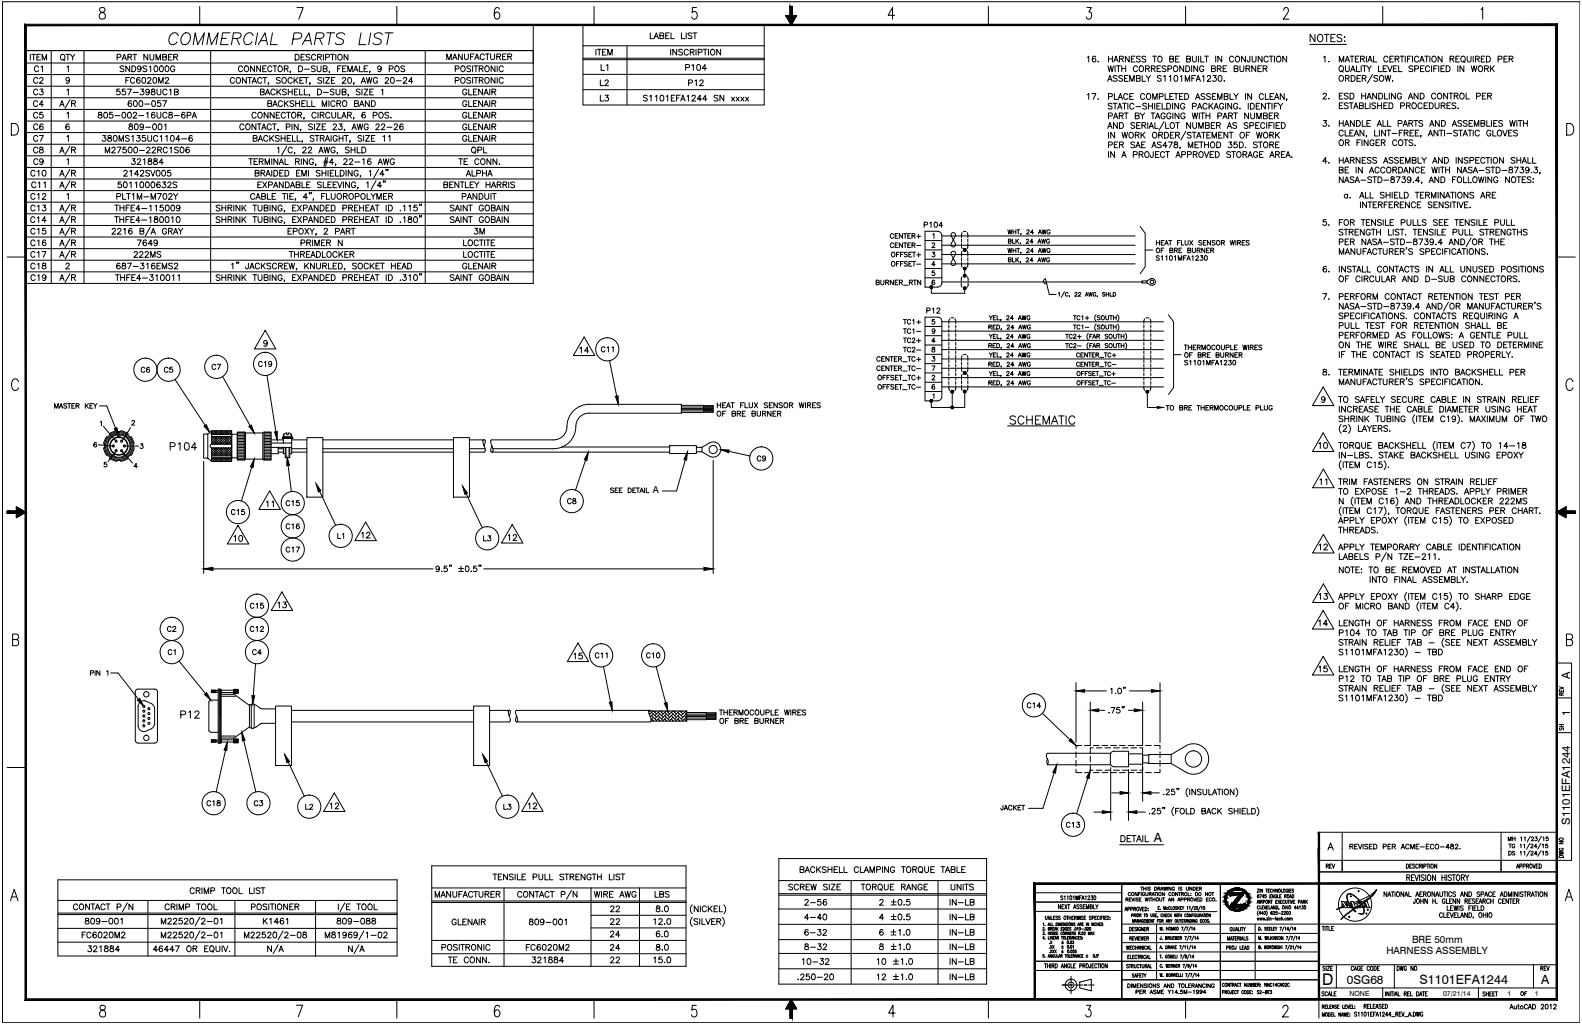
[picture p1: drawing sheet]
<svg xmlns="http://www.w3.org/2000/svg" width="864mm" height="559mm" viewBox="0 0 864 559" stroke-linecap="round" stroke-linejoin="round" font-family="sans-serif">
<defs><g id="words">
<text font-size="8.8" x="722" y="538">D</text>
<g font-size="7">
<text x="630" y="459">A</text>
<text x="775" y="537">S1101EFA1244</text>
<text x="841" y="537">A</text>
</g>
<text font-size="6.6" x="735" y="537">0SG68</text>
<g font-size="6.3">
<text x="857" y="371" transform="rotate(-90 857 371)">A</text>
<text x="857" y="390" transform="rotate(-90 857 390)">1</text>
<text x="857" y="450" transform="rotate(-90 857 450)">S1101EFA1244</text>
</g>
<g font-size="5.5">
<text x="771" y="515">BRE 50mm</text>
<text x="757" y="521">HARNESS ASSEMBLY</text>
</g>
<text font-size="5.2" x="356" y="269">A</text>
<g font-size="3.9">
<text x="737" y="544">NONE</text>
<text x="788" y="544">07/21/14</text>
<text x="823" y="544">1</text>
<text x="838" y="543">1</text>
</g>
</g></defs>
<!-- layer: GEOMETRY -->
<g fill="none" stroke="#000" stroke-width=".55">
<path d="M1 1h861v557h-861zM55 4v2a2.3 2.3 0 0 1 2 2 2.3 2.3 0 0 1-1 2 2 2 0 0 1-2-2 2 2 0 0 1 3-1v-1a1.3 1.3 0 0 0-1-2zM109 3v11M162 4h3l-2 6M217 3v11M273 5l-2-1a4 4 0 0 0 0 6 1.9 1.9 0 0 0 2-2 1.9 1.9 0 0 0-2-1l-1 1M324 3v11M380 4h-2v3a1.9 1.9 0 0 1 3 1 1.9 1.9 0 0 1-3 2v-1M431 3h2v6h2l-3 5-3-5h2zM488 8h-3l2-4v6M540 3v11M593 4h3l-2 3a1.8 1.8 0 0 1 2 2 1.8 1.8 0 0 1-3 1v-1"/>
<path d="M647 3v11M701 6v-1a1.4 1.4 0 0 1 2-1 1.5 1.5 0 0 1 0 3l-2 3h3M720 14h130v455M755 3v11M808 5l1-1v6M6 67a3 3 0 0 1 4 4 3 3 0 0 1-4 3zM855 67a3 3 0 0 1 4 4 3 3 0 0 1-4 3zM505 136h9M505 131h9M514 139h106M514 134h106M514 129h106"/>
<path d="M525 133v3M525 131v1M525 127v3M525 137v3M526 136h1M526 126h1M526 137h1M528 127v3M528 137v3M528 133v3M528 131v1M622 124l3 3v19l-3 3"/>
<path d="M625 136h4M4 140h10M505 141h9M505 147h9M505 152h9M508 157v3h19v-3M514 155l-2 2h-7v-31h7l2 2v27M514 154h109M514 144h106M525 143v3M525 141v1M526 146h1"/>
<path d="M527 147v3M528 143v3M528 141v1M850 140h10M505 178h9M514 175v-1l-2-1h-7v46h7l2-2M514 175v42M514 176h121M638 172l3 4v36l-3 3M118 199a1.1 1.1 0 0 0-2 0 1.1 1.1 0 0 0 0 2 1 1 0 0 0 1 1 1 1 0 0 0 1-1M119 199h1l-1 3M143 198a1 1 0 0 0-1-1 1 1 0 0 0-1 1v1a1 1 0 0 0 1 1 1 1 0 0 0 1-1"/>
<path d="M144 198l1-1v3M148 198a.8 .8 0 0 1-1 1 .8 .8 0 0 1 0-1 .8 .8 0 0 1 1 0v2h-1M330 190a1 1 0 0 0-1-1 1 1 0 0 0-1 1v1a1 1 0 0 0 1 1 1 1 0 0 0 1-1M331 190l1-1v3M334 190l1-1v3M505 183h9M505 188h9M505 193h9M505 198h9M514 191h121M514 186h121M514 181h121"/>
<path d="M514 196h121M525 198v1M525 194v3M526 194h1M528 194v3M528 198v1M641 194h4M10 208a1.9 1.9 0 0 0-2-1 1.9 1.9 0 0 0-2 2v2a1.9 1.9 0 0 0 2 2 1.9 1.9 0 0 0 2-1M79 201a1 1 0 0 0-1-1 1 1 0 0 0-1 1v1a1 1 0 0 0 1 1 1 1 0 0 0 1 0M82 201h-1a1.2 1.2 0 0 0-1 1 1.2 1.2 0 0 0 2 1 .9 .9 0 0 0-1-1 .9 .9 0 0 0-1 0M92 201a1 1 0 0 0-1-1 1 1 0 0 0-1 1v1a1 1 0 0 0 1 1 1 1 0 0 0 1 0M94 200h-1v2a1 1 0 0 1 1 0 1 1 0 0 1 0 1 1 1 0 0 1-1 0"/>
<path d="M505 209h9M505 214h9M505 204h9M514 211h121M514 206h121M514 201h121M520 214v8M525 200v3M525 210v3M525 208v1M525 204v3M526 203h1"/>
<path d="M526 213h1M526 204h1M527 214v8h-19v-3M528 204v3M528 200v3M528 210v3M528 208v1M626 214v8h6M859 208a1.9 1.9 0 0 0-3-1 1.9 1.9 0 0 0-1 2v2a1.9 1.9 0 0 0 1 2 1.9 1.9 0 0 0 3-1M54 222h4M59 239l-1-1-1 2v2M64 236v-1l-3 1-1 1"/>
<path d="M64 238h1h1M66 236v-1l2 1 2 1M71 239l1-1 1 2v2M116 235h10v17h-10v-8h10v-2h-10zM116 237h10v1h-10M116 237h10M116 236l1-1 1 2M116 235l1 2M116 237h.1M116 235l-3 2M116 238l4 4 4-4M116 237l2-2 2 2"/>
<path d="M116 238v1M117 238l4 4 5-4M117 238l-1 2M118 238l5 4 3-3M119 238l-3 3M119 237l2-2 1 2M119 235l-2 2M119 235l2 2M120 238l4 4 2-2M120 237l2-2 2 2M120 238l-4 4M121 238l4 4 1-1"/>
<path d="M122 238l-5 4-1-1M122 238l4 4M123 237l2-2 1 2M123 238l-4 4-3-3M123 235l-2 2M123 235l2 2M124 238l2 3M125 238l1 2M126 237h4v13h-4zM126 238h.1M126 236l-1 1M126 236v-1l-2 2"/>
<path d="M130 239h3M130 238h3M130 237h3M130 236v15M130 236h3M133 236h-3M133 236h1v15h-1M133 236v15M134 236h9M144 236h-1v15h-9M144 239h4M144 238h4"/>
<path d="M144 237h4M144 236h4M148 236h.1M148 236h-4v15M148 236v15M154 239h6h-6M154 239h6M155 239v-1h4v1M155 239v3M155 238h.1M155 239h4M155 237v1"/>
<path d="M156 236l-1 1v1M157 236v1v-1l2 1v1M157 238v1M159 237v1M159 239h.1M159 239v8l-1 1M168 239h8v32h-8zM248 239h8v32h-8zM372 221h-50a13 13 0 0 0-13 14l-2 3-4 2h-35v1l1 2-1 1a1.4 1.4 0 0 0 0 2 1.4 1.4 0 0 0 1 1v-1l-1-3M372 225h-50a8 8 0 0 0-8 10 12 12 0 0 1-12 10h-33M372 221h12M372 223h12"/>
<path d="M372 223h17M372 224h12M372 225h12M384 221h5M384 222h5M384 223h5M384 224h5M384 225h5M389 222h-17M57 244v2l1 2M59 248l-1 1M60 250l2 1 2 1v-1"/>
<path d="M62 248h1M68 248h-1M70 250l-2 1-2 1v-1M71 248l1 1M73 244v2l-1 2M113 250h-2v-13h2v13l3 2M115 242a1 1 0 0 0 0 1 1 1 0 0 0 0 1M116 249h10v1h-10l1 2 2-2M116 250h10M116 248l3-4 5 5M116 247l2-3 4 5M116 246l1-2 4 5"/>
<path d="M116 245l4 4M116 246l2 3M116 247l1 2M116 249h.1M116 249l5-5 4 5M116 250v1M117 250l2 2 1-2M118 249l4-5 4 5M118 250l-2 2v-1M118 250l2 2 2-2M120 250l1 2 2-2M121 250l2 2 1-2"/>
<path d="M122 250l2 2 2-2M123 244l3 4M123 244l-4 5M124 250l1 2 1-1M125 250l1 2M126 250h.1M126 248v1M126 247l-2 2M126 245l-3 4M126 245v-1l-4 5M126 246l-1-2-5 5M130 251h3"/>
<path d="M130 240h3M130 247h3M130 250h3M130 249h3M130 248h3M130 246h3M130 245h3M130 244h3M130 243h3M130 242h3M130 241h3M143 251h1"/>
<path d="M144 247h4M144 251h4M144 250h4M144 249h4M144 248h4M144 246h4M144 245h4M144 243h4M144 242h15M144 241h4M148 251h.1M152 244v4h-8"/>
<path d="M152 247h3M152 245h3M152 244h.1M154 244h1M155 242h.1M155 247l1 1M155 240h-11M155 244v3M156 244v6h2v-6M156 244v6M158 244v6M159 242h.1"/>
<path d="M159 244h-15M159 240h9M159 247h9M159 245h9M176 240h72M176 247h72M176 245h72M256 240h8M256 247h8M256 245h9M264 240v1v2l1-2M264 240l1 1"/>
<path d="M264 243l1 3M265 246l-1 1M269 247h97M307 244h59M366 243h14v4h-14zM415 249a1 1 0 0 0-1 0 1 1 0 0 0-1 1v1a1 1 0 0 0 1 1 1 1 0 0 0 1-1M418 250a.9 .9 0 0 1-1 0 .9 .9 0 0 1-1-1 1 1 0 0 1 2 0l-1 2h-1M4 279h5v-2l5 3-5 2v-2h-5zM4 280h10M128 279a1 1 0 0 0-1-1 1 1 0 0 0-1 1v1a1 1 0 0 0 1 1 1 1 0 0 0 1-1M129 279l1-1v3M133 278h-1v1a1 1 0 0 1 1 0 1 1 0 0 1 0 2 1 1 0 0 1-1-1"/>
<path d="M158 274a1.1 1.1 0 0 0-1-1 1.1 1.1 0 0 0-1 2 1 1 0 0 0 1 1 1 1 0 0 0 1-1M159 274l1-1v3M163 273h-1v1a1 1 0 0 1 1 0 1 1 0 0 1 0 2 1 1 0 0 1-1-1M361 268h8M850 280l5-3v2h5v1h-5v2zM850 280h10M158 286a1.1 1.1 0 0 0-1 0 1.1 1.1 0 0 0-1 2 1 1 0 0 0 1 1 1 1 0 0 0 1-1M158 299a1 1 0 0 0-1 0 1 1 0 0 0-1 1 1 1 0 0 0 1 1 1 1 0 0 0 1 0M159 286h1v3M159 299h1v2M162 299h2l-2 2M163 286a1.3 1.3 0 0 0-1 1 1.3 1.3 0 0 0 1 1 .9 .9 0 0 0 0-1 .9 .9 0 0 0-1 1"/>
<path d="M184 291v3h2M187 292l1-1v3M264 292v3h2M266 292h2l-1 1a1.1 1.1 0 0 1 1 2 1 1 0 0 1-2 0M139 330a1.1 1.1 0 0 0-2-1 1 1 0 0 0 0 1v1a1 1 0 0 0 0 1 1.1 1.1 0 0 0 2-1M140 330v-1v3M144 329h-2v1a1 1 0 0 1 2 0 1 1 0 0 1 0 2 1.1 1.1 0 0 1-2-1M7 349h3v-1v-2h-3v6h3v-2l-1-1M93 342a1.1 1.1 0 0 0-1 0 1.1 1.1 0 0 0-1 2 1 1 0 0 0 1 1 1 1 0 0 0 1-1M94 355a1.1 1.1 0 0 0-2 0 1.1 1.1 0 0 0 0 1 1 1 0 0 0 1 1 1 1 0 0 0 1 0M94 342h1h1l-2 3h2M95 355h1v2"/>
<path d="M139 342a1.1 1.1 0 0 0-2 0 1.1 1.1 0 0 0 0 2 1 1 0 0 0 0 1 1.1 1.1 0 0 0 2-1M140 342v3M140 355a1.1 1.1 0 0 0-2 0 1.1 1.1 0 0 0 0 1 1 1 0 0 0 1 1 1 1 0 0 0 1 0M142 342h1h1l-2 3h2M143 356h-2l1-1v2M327 357a1 1 0 0 0-1-1 1 1 0 0 0-1 1v1a1 1 0 0 0 1 1 1 1 0 0 0 1-1M328 357l1-1v3M331 357v-1v3M355 357a1 1 0 0 0-1-1 1 1 0 0 0-1 1v1a1 1 0 0 0 1 1 1 1 0 0 0 1-1M356 357l1-1v3M855 349h3v-1v-2h-3v6h2h1v-2l-1-1M115 378h.1"/>
<path d="M115 377h3v1h-3M115 377v1M115 377h.1M116 377v1M117 377v1M118 377v1M118 378h1M118 377h1M119 376h1v30h-1zM120 376v30M121 377h6v1h-6zM121 379h7l8 6"/>
<path d="M121 380h8M127 376h3v2h-3zM127 377h3M127 378h3M127 376h3M587 373v32M592 377h12M606 376h1v3M609 378h.1M613 375v1M614 375v1M617 377h12"/>
<path d="M633 373v32M850 362h8v107h-138M851 376v2h2v-2M851 375h2l-2 1M852 379v-1h-1v1h2M852 377v1M853 378l-1 1M99 390h2v-2h-2v4M103 389l1-1v4M106 389l1-1h1l1 1-3 3h3M119 382h-4l-1 1v16l1 1h4M120 391v-15h1v29h-1"/>
<path d="M136 397l-8 6h-7M136 385v12M137 384h2v13h-2zM150 385h9v33h-9zM159 388h100M159 394h100M259 385h8v33h-8zM267 388h11M278 388h1l-1 3zM278 391a1.8 1.8 0 0 1 0 3h-11M282 391a1.4 1.4 0 0 1 1 2 1.4 1.4 0 0 1-1 1l-1-1zM354 388h21"/>
<path d="M355 388h-73a1.8 1.8 0 0 0 0 3M355 388a4 4 0 0 0 0 4v2h-73M355 394h20M375 389h11M375 391h11M375 391h16M375 392h11M375 393h11M386 389h5M386 390h5M386 392h5M386 393h5"/>
<path d="M391 390h-16M563 384a1 1 0 0 0-1-1 1.1 1.1 0 0 0-1 2 1 1 0 0 0 1 1 1 1 0 0 0 1 0M564 384h1v2M568 385h-2l1-1v2M595 383v24M600 388h3M605 389h.1M607 386h2l-2 3M611 386h-1v1a1.1 1.1 0 0 1 1 0 1.1 1.1 0 0 1 0 2 1.1 1.1 0 0 1-2 0M613 386h-1M614 386h-1M616 388h3"/>
<path d="M624 383v24M850 400h8M850 381h8M851 397h3M851 395h3M852 397v1l1-1a.7 .7 0 0 1 1 1 .6 .6 0 0 1-1 0M852 395v2M4 419h10M115 405h.1M115 404h3v1h-3M115 404v1M115 404h.1"/>
<path d="M116 404v1M117 404v1M118 404v1M118 404h1M118 405h1M121 404h6v1h-6zM121 402h8M127 403h3v2h-3zM127 404h3M127 405h3M127 403h3M572 411l-1 2 1 1"/>
<path d="M572 411h34M572 414v2v1h34M572 414l-1 2 1 1M587 420v2h4M587 410v3M587 415v3M591 407h-4v2M592 407h3M595 417v3h2M595 413v3M597 408h-2v3M597 407h3"/>
<path d="M598 408h4M602 407h3M603 408h3M606 419v29M606 407h4M607 411l1-1h8v8h-8h-1l-1-1v-5zM608 408h3M611 407h3M613 408h3M616 407h3M616 411h8v6h-8zM617 408h4"/>
<path d="M621 407h3M622 408h2v3M624 417v3h-2M624 413v3M624 419v18M624 412h3M624 416h3M625 407h3M630 407h3v2M633 420v2h-3M633 410v3M633 415v3"/>
<path d="M115 438a1 1 0 0 0-1-1 1 1 0 0 0-1 1v1a1 1 0 0 0 1 1 1 1 0 0 0 1-1M116 437h1v3M119 437v1a1.4 1.4 0 0 1 1 2h-1a.9 .9 0 0 1-1-1 1.1 1.1 0 0 1 2-1v-1zM141 438a1 1 0 0 0-1-1 1 1 0 0 0-1 1v1a1 1 0 0 0 1 1 1 1 0 0 0 1-1M142 437h1v1a.9 .9 0 0 1 0 1 .9 .9 0 0 1-1 0M167 439v3h1M169 440l1-1h1l-2 3h2M275 439v3h2M277 439h2l-1 1a.9 .9 0 0 1 1 1 1 1 0 0 1-2 0M592 422h3M597 422h3M598 420h4"/>
<path d="M602 422h3M603 420h3M606 422h4M607 433h4M608 420h3M611 422h3M613 420h3M616 422h3M616 420v28M617 420h4M621 422h3M625 422h3"/>
<path d="M628 433h5M635 433h.1M637 431h1v1l-2 2h2M641 431h-1v1a1.1 1.1 0 0 1 1 0 1.1 1.1 0 0 1 0 2 1.1 1.1 0 0 1-2-1M643 430l-1 1M644 430l-1 1M648 430a3 3 0 0 0 0 5M649 431v3M653 431v3l-2-3v3M656 431h-1h-1v1l2 1-1 1-1-1M657 431v2l1 1 1-1v-2M660 431v3h2"/>
<path d="M662 434l1-3 1 3M662 433h2M665 431h2M666 431v3M667 431v3M674 431v3l-2-3v3M675 430a3 3 0 0 1 0 5M561 441h8M584 449a1.1 1.1 0 0 0-1 0 1.1 1.1 0 0 0-1 1 1.1 1.1 0 0 0 1 2 1 1 0 0 0 1-1M585 449h1v2M588 449h1l-1 1a.9 .9 0 0 1 1 1 .9 .9 0 0 1-1 0M597 443h5"/>
<path d="M621 443h4M628 444h.1M629 442l1-1 1 1-2 2h2M633 441h-1v1a1.1 1.1 0 0 1 1 0 1.1 1.1 0 0 1 0 2 1.1 1.1 0 0 1-1 0M635 441h.1M636 441h.1M641 441a3 3 0 0 0 0 4M642 443h1M644 441h-2v3M648 441v3h1M650 441h1a1.6 1.6 0 0 1 1 2 1.6 1.6 0 0 1-1 1h-1zM656 443l2-1-2-1v3h2v-1h-1"/>
<path d="M659 444l1-3 1 3M659 443h2M664 442a1.1 1.1 0 0 0-2-1 1.1 1.1 0 0 0 0 1v1a1.1 1.1 0 0 0 0 1 1.1 1.1 0 0 0 2-1M665 441v3M665 442l2 2M667 441l-2 2M673 442l-1-1-1 1 2 2h-1h-1M674 443h2M674 441v3M676 441v3M677 441v3M678 443h1"/>
<path d="M680 441h-2v3h2M681 441v3h2M683 441h1a1.6 1.6 0 0 1 1 2 1.6 1.6 0 0 1-1 1h-1zM686 441a3 3 0 0 1 0 4M851 459h2l-2 1h2M611 461h24M720 476h130M724 473l1-1h-1v2M725 473v1M726 473h1M727 472h-1v2h1M727 472l1 2 1-2"/>
<path d="M733 463v13M768 472a1.1 1.1 0 0 1 1 1 1.1 1.1 0 0 1-1 1zM768 479h1l1-1-2-1v4M769 479l1 2M770 473h.1M770 479h1M771 472h-1v2h1M772 477h-2v4h2M772 472h-1l1 1v1l-1-1M772 477l1 4 1-4M774 472a.7 .7 0 0 0-1 0v1a.7 .7 0 0 0 0 1 .7 .7 0 0 0 1-1M775 473l1-1h-1v2"/>
<path d="M775 477v4M775 473l1 1M777 472v2M777 473l1-1h-1v2M777 478v-1l-1 1 1 2v1l-1-1M778 477v4M779 472h1M779 472v2M780 478v-1a1.5 1.5 0 0 1 1 2 1.5 1.5 0 0 1-1 1l-1-1zM780 472v2M784 477v4l-2-4v4M784 472v2l-1-2v2"/>
<path d="M787 479h2M787 477v4M789 477v4M790 477v4M792 478v-1l-1 1v1h1a1 1 0 0 1 0 2 .9 .9 0 0 1-1-1M793 477h1M794 477v4M795 478l1-1a1.5 1.5 0 0 1 1 2 1.5 1.5 0 0 1-2 1v-1zM798 479h1v-1l-1-1v4M799 479v2M800 477l1 2v2M802 477l-1 2"/>
<path d="M819 463v13M828 474l1-3v3M828 473h1M830 473h1v-1l-1-1v3M831 473h1l1-1-2-1v3M833 473l1-1-1-1v3M834 473v1M837 471v3l1-3M839 473h.1M840 471h-1v3h1M840 471a1.1 1.1 0 0 1 1 2 1.1 1.1 0 0 1-1 1zM851 465h2h-2l2 1h-2"/>
<path d="M851 467a1.2 1.2 0 0 1 2 0 1.2 1.2 0 0 1 0 1h-2zM852 463a.7 .7 0 0 0-1 1 .7 .7 0 0 0 1 0h1a.7 .7 0 0 0 0-1M6 492l2-7 2 7M6 489h3M565 482h47v63h-47v-20h47M565 492h47M565 487h47M565 497h47M571 500v2l1-1v-1M573 500v2l-1-2v2M574 500v2h1M576 500h-1v2h1"/>
<path d="M579 494v2l-1-2v2M580 495h.1M581 494h-1v2h1M581 494l1 2M582 500h1M582 494l-1 2M583 500v2M583 494h1M583 494v2M584 500v2M585 500v2M586 496l1-2v2"/>
<path d="M586 500h-1v2h1M586 495h1M588 500v2l1-2v2v-2M589 494h-1l1 1a.6 .6 0 0 1 0 1 .6 .6 0 0 1-1 0M590 500v2M591 494h-1l1 1a.7 .7 0 0 1-1 1M591 495h1M592 494h-1v2h1M593 500h-1v2h1M593 496v-2l1 2v-2v2M595 495h1v-1h-1v2h1v-1M597 494v2h1"/>
<path d="M598 494l1 2M599 500h-1v2h1M599 494v1M601 500v2M602 500h-1v2M602 500v2M604 500h-1v2h1M604 500a1 1 0 0 1 1 1 1 1 0 0 1-1 1zM614 497l1-2v2M614 496h1M615 491h1v-1h-1v2M615 491l1 1"/>
<path d="M616 496h1v-1h-1v2M616 491h1M617 487a.7 .7 0 0 0-1 0 .7 .7 0 0 0 0 1 .7 .7 0 0 0 1 0M617 496h1v-1h-1v2M617 490h-1v2h1M618 490v2l1-2M618 500l1-1h-1v1M619 496h1v-1h-1v2M619 499h1h-1v1M619 499l1 1M619 496l1 1M620 490v2"/>
<path d="M620 499v1M621 487v2l-1-2v2M621 490h-1l1 1v1h-1M621 488h1M622 491h1M622 495l1 2v-2M622 499h1h-1v1M623 499v1M623 487h-2v2M623 484h1M623 490h-1v2h1M623 487v2"/>
<path d="M623 484v2M624 496h.1M624 484v2M624 485h1M624 499h1M625 495h-1v2h1M625 487a.7 .7 0 0 0-1 0 .7 .7 0 0 0 0 1 .7 .7 0 0 0 1 0h-1M625 499v1M625 490l1 2v-2v2l1-2M625 495a1 1 0 0 1 1 1 1 1 0 0 1-1 1zM625 487l1 2h1v-2M625 484v2"/>
<path d="M626 484v2M627 496h.1M627 497h.1M627 488h1v-1h-1v2M627 490v2M628 490h1M628 488v1M628 484h-1l1 1-1 1M628 499l1 1v-1M628 490v2M629 489l1-2v2M629 488h1"/>
<path d="M629 491h1M629 490v2M630 484h1v2h-1zM630 499v1h-1M630 487h2M630 490v2M631 497h33M631 499h.1M631 487v2M632 499h-1v1h1M632 487v2M632 485h1v-1h-1v2"/>
<path d="M633 485v1M633 490l1 2v-2M634 486v-2l1 2M634 485h1M635 499h-1v1h1M635 490h1M635 499h1M635 499v1M635 484l1 2v-2v2l1-2M635 490v2M636 487v2l-2-2v2M636 499v1"/>
<path d="M636 499h1M637 499h-1v1h1M637 484v2M638 492v-2l1 2M638 491h1M638 499h-1l1 1M639 499v1M639 499l1 1M639 484v2l-1-2v2M639 487a.7 .7 0 0 0-1 0 .7 .7 0 0 0 0 1 .7 .7 0 0 0 1 0M640 499l-1 1M641 490v2l-1-2v2"/>
<path d="M641 485a.7 .7 0 0 0-1-1 1 1 0 0 0 0 2 .7 .7 0 0 0 1-1M641 499v1l1-1v1v-1M643 499v1M643 487v2l-1-2v2M643 492l1-2v2M643 499h1M643 491h1M643 487h1M643 484v2M644 487v2M644 499h1M644 499v1"/>
<path d="M645 491h1v-1h-1v2M645 488h1v-1h-1v2M645 499v1M645 484h-1l1 1-1 1M646 488v1M646 491h1l1-1h-2v2M648 484v2h1v-2M648 499h-1v1h1M648 491h1v-1h-1v2M649 487v2h1M649 491v1M650 488h.1"/>
<path d="M650 489h.1M650 499v1l-1-1v1M651 484v2l-2-2v2M651 499h.1M651 484h1v2h-1zM651 499v1M652 490v2l1-2M652 499v1M653 487h1l-1 2zM653 499h-1l1 1M653 485h1M653 491h1"/>
<path d="M654 499v1v-1M654 484h-1v2h1M654 490h-1v2h1M655 485h1v-1h-1v2M655 499h1h-1v1M655 490h1v2h-1zM655 499l1 1M655 485l1 1M656 500h1M657 499h1M657 499v1M658 499v1"/>
<path d="M659 491h.1M659 487v2l-1-2v2M660 490h-1v2h1M661 499v1l-1-1v1M661 490a.7 .7 0 0 0-1 0 .7 .7 0 0 0 0 1 .7 .7 0 0 0 1 0M661 487h2M662 487v2M664 492h.1M669 491l1 2-1 1zM669 489l1-1-1 3zM669 494l1-1 1 2h-1zM670 487h2l-3 2z"/>
<path d="M670 488a6 6 0 0 1 8-2 6 6 0 0 1 3 7 6 6 0 0 1-8 3 6 6 0 0 1-3-7zM670 487l1-1h4l-5 1zM671 486a7 7 0 0 1 9 0 7 7 0 0 1 0 10 7 7 0 0 1-9-1 6 6 0 0 1 0-9zM671 495l2 1h-1l-2-1zM671 486a7 7 0 0 1 8 0 7 7 0 0 1 3 7l-1 1a5 5 0 0 0-1-6 5 5 0 0 0-5-2zM671 495h.1M671 495h8zM671 495h8M672 489h.1M672 488h.1M672 488v1M672 488h2l-2 1z"/>
<path d="M672 488h3zM672 496h1h6l-3 1zM672 494h8l-1 1h-8zM672 494l-1 1M672 494h.1M672 494h2zM672 487h.1M672 487v1M672 487h7zM672 487h7l-1 2h-2l1-1h-5zM672 487v2M672 487h7"/>
<path d="M673 493l-1 1M673 493h.1M673 488h.1M673 488l-1 1M674 488h.1M674 488h-2h2M674 488h-1M674 494h.1M674 494h2h-2M674 494h-2h2M675 493l-1 1M675 493h.1"/>
<path d="M675 488h-2M675 488h1M675 488h.1M675 488h1h-1M675 488h-1M676 494h.1M676 496a6 6 0 0 0 5-2l1-1-3 3zM676 489h.1M676 489h2l-4 5h-2zM676 489l-3 4M676 488h.1M676 488l-5 7"/>
<path d="M676 488v1M677 494h.1M677 494h-3M677 494h-1M678 489l-3 4M678 489h.1M678 488h.1M678 488v1M679 488h.1M679 494h.1M679 494l1-1zM679 494h-2"/>
<path d="M679 495h.1M679 495h-8h8M679 487h.1M679 487l-1 1M679 487l-5 7M680 493h.1M680 494h.1M680 494h-1M680 493l-1 1M680 493v1M680 493l-1 2M686 493l1-2v2"/>
<path d="M686 485h1l-1 2h1M686 492h1M687 497l-1 1 1 2M687 488l-1 1v1h1v-1h-1M687 495v-1l-1 1 1 1M688 491v2M688 488h1l-1 2M688 485v2M688 494v2h1M688 492h1v-1h-1v2M688 498h-1l1-1v2M689 492v1"/>
<path d="M689 495h.1M689 485v2l-1-2v2M690 492v-1v2M690 498h-1v-1v2M690 494h-1v2h1M690 489h-1l1-1v2M690 494l1 2v-2M691 485h1M691 488l-1 1h1v1h-1M691 497l1 1-1 2M691 495h1M691 485v2"/>
<path d="M692 486h1M692 494h-1v2h1M692 492h1v-1h-1v2M693 494v2h1v-2l1 2M693 492v1M693 485h-1v2h1M693 489h1M694 491h1M694 495h1M694 488h-1v2h1M694 491v2M694 486v-1l-1 1 1 1"/>
<path d="M695 498l-1-1a.8 .8 0 0 0 0 1 .8 .8 0 0 0 0 1v-1M695 486h1M695 485v2M695 498h1l-1 1h1M695 488v2l-1-2v2M696 485v2M696 494v2l-1-2v2M696 492h1M697 494l1 1-1 1zM697 489l-1-1v2h1v-1M697 497l-1 1h1v1h-1M697 491h-1v2h1"/>
<path d="M697 485v2l-1-2v2M697 488v2h1M698 491l1 2M698 498h1M698 496h.1M699 489h.1M699 491l-1 2M699 492h1M699 485v2h1M699 488v2M700 498l-1 1h1M700 491h-1v2h1"/>
<path d="M701 498h1l-1 1h1M701 489h1v-1h-1v2M701 492v-1l-1 1 1 1M702 495h1M702 494v2M702 491v2h1v-2M702 489v1M703 494v2M703 486l-1-1v2h1v-1M703 491h1M703 485v2M703 491v2"/>
<path d="M704 490v-2l1 2M704 486h1M704 489h1M704 491v2M705 491v2l1-2M705 485h-1v2h1M705 488l1 1v1h-1zM706 492h1M706 485h-1l1 1v1h-1M707 491h-1v2h1M707 495h-1l1-1v2M709 492h1v-1h-1v2"/>
<path d="M709 495h-1v-1v2M709 495l1-1v2M710 493v-2l1 2M710 492h1M711 494v1v1h-1M711 492h1v-1h-1v2M712 492v1M713 491v2M713 492l1 1M714 491l-1 1M720 482v63v-41M850 482h-184v63"/>
<path d="M854 492l2-7 3 7M855 490h3M569 506l1 1-1 1h1M569 509h1v1h-1M569 504h1v1M570 512h-1l1-1v2M570 505h.1M570 507h.1M570 510h.1M570 512h.1M572 505l1-1v1M572 507h1v-1h-1v2h1v-1"/>
<path d="M572 511v2h1M572 505h1M572 509v1M573 517h.1M573 515h.1M573 520h.1M573 511v2M573 504v1h1M573 507h1v-1h-1v2M573 514l1 1M573 516l1 1M573 518l1 2"/>
<path d="M574 509v1l-1-1v1M574 507v1M574 504v1h1M574 514l-1 1M574 516l-1 1M574 518l-1 2M575 511v2l-1-2v2M575 516v1M575 518v2M575 507h.1M575 509h-1l1 1h-1M575 512h.1"/>
<path d="M575 501h1M575 509v1M575 506v2M576 508v-2l1 2M576 509v1zM576 511h-1v2h1M576 507h.1M576 518l1 2M576 513v-2l1 2M576 512h1M576 504h1v1h-1zM577 518l-1 2"/>
<path d="M577 506v2M577 509h.1M577 512h1v-1h-1v2M577 507l1 1M577 500h-1l1 2h-1M578 512v1M578 509h-1v1h1M578 506l-1 1M578 504v1M578 505v-1l1 1v-1v1M579 500h-1l1 2h-1M579 507h1"/>
<path d="M579 511h1M579 519h1M579 520h1M579 517h2M580 504h.1M580 514h1M580 515h1M580 511v2M580 509h-1v1h1M580 518v2M580 506h-1v2h1M580 516v1"/>
<path d="M580 514v1M580 504v1M580 506h1v2zM581 504v1v-1v1M582 509v1M582 511v2M582 506v2v-1M583 504h-1l1 1h-1M583 512h.1M583 507h.1M583 504v1M583 511v2"/>
<path d="M584 506h-1v2h1M584 501h1M584 509v1l-1-1v1M584 515h.1M584 512l1-1h-1v2M584 517h.1M584 520h.1M584 509h1M584 512l1 1M585 506h-1l1 1h-1M585 509h-1v1h1M585 513v-2l1 2"/>
<path d="M585 512h1M585 501h1M585 509h1h-1v1M585 514h1v1h-1M586 504v1l-1-1v1M586 509v1M586 516v1M586 507h.1M587 501v-1v2M587 504h-1l1 1h-1M587 511v2l-1-2v2M587 501l1 1"/>
<path d="M587 509h-1l1 1h-1M587 518v1v1M588 506v2M588 511l-1 1 1 1v-1M588 505l1-1v1M588 505h1M589 512h.1M589 509h1h-1v1M589 509l1 1M589 511v2M590 504v1M590 510h.1"/>
<path d="M590 507h1M590 511v1M591 504h.1M591 512h.1M591 500h-1l1 2h-1M591 504v1M592 509v1h1M592 501h.1M592 507h.1M593 504v1M594 506v1l-1 1h1M594 510v-1l1 1v-1v1"/>
<path d="M594 504v1l-1-1v1M595 510l1-1v1M596 510h.1M596 500h-1l1 2h-1M596 504v1M596 501h1v-1h-1v2M596 509l1 1M597 504v1l-1-1v1M597 509l-1 1M598 501h.1M599 504h-1v1h1M599 504h1"/>
<path d="M599 504v1M600 504v1M600 500h-1v1v1l1-1M600 504h1M601 504h-1v1h1M601 501h1M602 504h-1l1 1h-1M603 501h1M606 501h.1M606 502h.1M612 504h238M612 519h108"/>
<path d="M612 514h108M612 509h108M615 518v-2l1 2v-2v2M617 506a1 1 0 0 1 1 1 1 1 0 0 1-1 1zM617 512h1v-1h-1v2M617 517h.1M617 512l1 1M618 516h-1v2h1M618 507h1M618 503v-1l1 1v-1v1M618 512h1M619 506h-1v2h1"/>
<path d="M619 511h-1v2h1M619 517v-1l-1 1 1 1M619 511l1 2 1-2M620 503v-1v1M620 503h.1M620 517h1M620 516v2M620 506v2h-1M621 516v2M621 511v2M621 506v2M621 518l1-2v2"/>
<path d="M621 517h1M622 512h.1M622 502v1l-1-1v1M622 503v-1l1 1M622 503h1M622 511v2M623 506h-1v2h1l-1-1M623 511v2v-2l1 2v-2M624 516v2l-1-2v2M624 502h-1v1h1M624 506v2l-1-2v2M624 516v2"/>
<path d="M624 503h1M625 512h.1M625 507h.1M625 502h-1v1h1M626 511h-1v2h1M626 506h-1v2h1M626 503v-1v1l1-1v1M626 517l-1-1v1v1h1M626 512h1v-1h-1v2M626 507h1v-1h-1v2M626 518l1-2v2M626 517h1"/>
<path d="M627 512v1M627 507v1M627 503h1M628 516v2h1M628 502h-1v1h1M629 502v1l-1-1v1M629 502h1M630 502v1M631 504v31M632 503h.1M632 500v1M633 502h-1v1"/>
<path d="M634 503l1-1h-1v1M635 503h.1M636 503l1-1v1M637 503h.1M639 502v1l-1-1v1M639 502v1M640 502l-1 1M643 502v1l1-1M644 502h1M644 502v1M646 502h-1l1 1h-1M646 502h1"/>
<path d="M647 502v1M647 503l1-1v1M647 503h1M649 502v1l-1-1v1M650 502v1zM651 502v1M652 502v1l-1-1v1M654 502h-1v1h1h-1M655 503h1M656 500v-1l1 1M656 502h-1v1h1M657 502h-1l1 1"/>
<path d="M660 502h-1l1 1h-1M660 503h.1M670 517v-1v2M670 513v-2l1 2v-2v2M671 517h1v-1h-1v2M672 517v1M672 513v-2l1 2M672 512h1M672 508h1M673 511h1M673 506l1 2v-2M673 511v2"/>
<path d="M674 512h1M674 508l1-2 1 2M675 507h.1M675 516v2l-1-1M675 511h-1v2h1M676 512h1v-1h-1v2M676 506v2h1M676 512l1 1M677 516v2h1M677 511v2M677 506v2M678 513v-2l1 2"/>
<path d="M678 506h1M678 512h.1M678 517h1M678 506v2M679 506v2M679 516h-1v2h1M679 511v2h1M679 518l1-2v2M679 517h1M680 506l-1 1M681 516a1 1 0 0 1 1 1 1 1 0 0 1-1 1zM681 511h-1l1 2h-1"/>
<path d="M685 504v31M686 501l1 1v-1v1v-1M688 501v1v-1l1 1v-1M689 501l1 1v-1v1v-1M691 502h.1M691 501h1l-1 1h1M693 500h.1M693 501v1M693 501h1v1M694 501h2M696 501h1M696 500l1 2"/>
<path d="M697 501h1l-1 1h1M699 501h-1l1 1M699 501h1v1M699 500v2M701 502h.1M702 501h-1l1 1M704 501h1v1M704 501v1M705 501v1M722 506h1M722 506v2M723 506v2"/>
<path d="M724 506h1M724 506v2M725 506v2h1M727 507h1M728 506h-1v2h1M565 530h155M565 525h155M570 521h-1v1l1-1v1h-1M570 526h1M570 522h.1M571 526v2M572 526v2"/>
<path d="M572 527h1M572 522l1-1v1M572 522h1M573 526v2M574 526v2M574 521v1l-1-1v1M574 527h1v-1h-1v2M575 527v1M575 521v1M576 521v1l1-1M576 526a1.1 1.1 0 0 1 1 1 1.1 1.1 0 0 1-1 1zM577 521v1h1v-1l1 1"/>
<path d="M578 522h1M579 522l1-1h-1v1M579 528l1-2 1 2M579 522h1M580 527h.1M580 538h3M581 521h1M582 521v1M582 526v2l-1-2v2M584 521v1M584 538h1M584 526a.6 .6 0 0 0-1 0 .6 .6 0 0 0 0 1 .7 .7 0 0 0 0 1 .7 .7 0 0 0 1-1"/>
<path d="M585 526v2h1M585 533v3M585 537v1M585 540v2M585 522h.1M585 521v1M586 522h1v-1h-1v1M586 527h1M586 522h1M587 538h4M587 522v-1l1 1M587 522h1"/>
<path d="M587 526h-1v2h1M589 521v1l-1-1v1M589 527h1v-1h-1v2M589 536l7-2v7l-7-2zM590 521h-1l1 1M591 522h.1M591 527h1v-1h-1v2M591 521v1M592 527v1M592 538h1M593 522h1M593 521v1"/>
<path d="M594 538h3M595 526v2v-1M596 527h1M597 526h-1v2h1M598 522h.1M599 526a.7 .7 0 0 0-1 0 .7 .7 0 0 0 0 1 .7 .7 0 0 0 0 1 .7 .7 0 0 0 1 0M599 521v1v-1v1h-1M599 526h1M600 521h.1M600 526v2M601 526v2M604 526v2l-1-2v2"/>
<path d="M612 535h108M616 537h1l-1 2zM616 522h.1M616 527h-1l1 1h-1M616 526h1M617 521h-1v2h1M617 526v2M617 521v2h1M618 527h1v-1h-1v2M618 537v2M618 527l1 1M618 522h1"/>
<path d="M618 539v-2l1 2 1-2v2M619 532h-1l1 1h-1M619 526l1 2v-2M619 521h-1v2h1M619 533l1-2 1 2M620 533h.1M621 522l-1-1v1v1h1M621 538h1M621 532h.1M621 521h1M621 521v2M622 527l-1-1v1v1h1"/>
<path d="M622 531h-1v2M622 537h-1v2h1M622 526h1M622 532h1M622 522h1v-1h-1v2M623 526v2M623 522v1M623 531h-1v2h1M623 531h1M623 526l1 2v-2M624 521v2M624 531v2"/>
<path d="M624 537v2l-1-2v2M625 531v2M625 527h1v-1h-1v2M625 522v-1l-1 1 1 1M626 527v1M626 531l-1 1M626 523v-2l1 2M626 523h1M626 537h-1l1 1-1 1M626 528l1-2 1 2M627 528h.1M627 537v2"/>
<path d="M627 521v2h1M628 526v2h1M631 537v2l-1-2v2M633 537h-1l1 1-1 1M635 539l1-2 1 2M636 538h1M639 537v2l-2-2v2M639 537h2l-1 2h-1zM643 537h2M644 537v2M647 537v2h1M649 538h1"/>
<path d="M650 537h-1v2h1M651 538h1v-1h-1v2M651 538l1 1M652 539l1-2 1 2M653 538h1M656 537v2l-2-2v2M658 537a.7 .7 0 0 0-1 0 .7 .7 0 0 0-1 1 .8 .8 0 0 0 1 1 .8 .8 0 0 0 1 0v-1M659 537v2M661 537v2l-2-2v2M663 537a.8 .8 0 0 0-1 0 .8 .8 0 0 0-1 1 .7 .7 0 0 0 1 1 .7 .7 0 0 0 1-1h-1M720 539h130M720 526h130"/>
<path d="M723 528h-1l1 1v1l-1-1M724 527v3M725 527h1l-1 3h1M726 528h1M728 527h-2v3h2M730 526v13M739 528a.7 .7 0 0 0-1-1 .7 .7 0 0 0 0 1v1a.7 .7 0 0 0 0 1 .7 .7 0 0 0 1-1M739 530l1-3 1 3M739 529h1M742 528a.7 .7 0 0 0-1-1 .7 .7 0 0 0 0 1v1a.7 .7 0 0 0 1 1 .7 .7 0 0 0 0-1M743 528h1M744 527h-1v3h1"/>
<path d="M748 528a.7 .7 0 0 0-1-1 .7 .7 0 0 0-1 1v1a.7 .7 0 0 0 1 1 .7 .7 0 0 0 1-1M750 527a1.1 1.1 0 0 1 1 1 1.1 1.1 0 0 1-1 2zM752 528h1M753 527h-1v3h1M755 539v6M761 526v13M763 527a1.1 1.1 0 0 1 1 1 1.1 1.1 0 0 1-1 2zM764 527l1 3v-3l1 3v-3M768 528a.7 .7 0 0 0-1-1 .7 .7 0 0 0 0 1v1a.7 .7 0 0 0 0 1 .7 .7 0 0 0 1-1h-1M771 527v3l-1-3v3M807 539v6M837 526v13"/>
<path d="M841 528h1v-1h-1v3M842 528v2M843 528h1M844 527h-1v3h1M844 527l1 3 1-3M55 549v2a2.3 2.3 0 0 1 2 1 2.3 2.3 0 0 1-1 3 2 2 0 0 1-2-2 2 2 0 0 1 3-2 1.3 1.3 0 0 0-1-2zM109 545v11M162 549h3l-2 6M217 545v11M273 550a1.3 1.3 0 0 0-2-1l-1 2a2.7 2.7 0 0 0 1 4 1.9 1.9 0 0 0 2-2 1.9 1.9 0 0 0-2-2l-1 2M324 545v11M380 549h-2v2a2 2 0 0 1 3 2 2 2 0 0 1-2 2l-1-1"/>
<path d="M432 545l3 6h-2v5h-2v-5h-2zM432 545v11M489 553h-4l2-4v6M540 545v11M593 549h2l-1 2a1.8 1.8 0 0 1 2 2 1.8 1.8 0 0 1-3 1M620 541h1v-1h-1v2M622 541h1M623 540h-1v2h1M624 541h1v-1h-1v2M625 541v1M628 542v-2l1 2M628 542h1"/>
<path d="M631 541h-1l1 1h-1M632 542v-2v2l1-2v2M634 541h1M635 540h-1v2h1M638 540v2M639 540l-1 1M640 541v-1v2M643 542h-2l1-2v2M644 542h.1M645 540l-1 1a1 1 0 0 1 2 0 .7 .7 0 0 1-1 1 .7 .7 0 0 1-1 0M646 542v-2l1 2 1-2v2M647 545v11"/>
<path d="M649 541h1M651 541l1-1v2M654 541a.6 .6 0 0 1-1 0 .6 .6 0 0 1 0-1 .7 .7 0 0 1 1 1v1h-1M656 541a.6 .6 0 0 1-1 0 .6 .6 0 0 1 0-1 .7 .7 0 0 1 1 1v1h-1M658 542h-1l1-2v2M700 550l1-1h2v1l-1 2-2 3h3M720 545v11M723 541h-1l1 2h-1M725 542a.7 .7 0 0 0-1-1 .7 .7 0 0 0-1 1v1a.7 .7 0 0 0 1 0 .7 .7 0 0 0 1 0M725 543l1-2v2M725 543h1M727 541v2h1"/>
<path d="M728 542h1M729 541h-1v2h1M756 541v2M758 541v2l-1-2v2M759 541v2M759 541h2M760 541v2M761 541v2M761 543l1-2 1 2M762 543h1M763 541v2h1M767 542h1v-1h-1v2"/>
<path d="M767 542l1 1M768 542h1M770 541h-2v2h2M770 541v2h1M773 541a1.1 1.1 0 0 1 2 1 1.1 1.1 0 0 1-2 1zM775 543l1-2v2M775 543h1M776 541h2M777 541v2M778 542h1M779 541h-1v2h1M811 542h-1l1 1a.7 .7 0 0 1-1 1 .6 .6 0 0 1 0-1"/>
<path d="M811 541v3M811 542h2M813 541v3M813 542h1M814 541h-1v3h1M815 542h1M816 541h-1v3h1M816 541h1M817 541v3"/>
<circle cx="145" cy="199" r="6"/>
<circle cx="332" cy="191" r="6"/>
<circle cx="79" cy="202" r="6"/>
<circle cx="92" cy="202" r="6"/>
<circle cx="118" cy="200" r="6"/>
<circle cx="62" cy="243" r=".6"/>
<circle cx="63" cy="246" r=".6"/>
<circle cx="63" cy="241" r=".6"/>
<circle cx="65" cy="243" r="7"/>
<circle cx="65" cy="243" r="6"/>
<circle cx="65" cy="243" r="5"/>
<circle cx="65" cy="243" r="8"/>
<circle cx="66" cy="241" r=".6"/>
<circle cx="66" cy="246" r=".6"/>
<circle cx="68" cy="243" r=".6"/>
<circle cx="416" cy="250" r="6"/>
<circle cx="130" cy="279" r="6"/>
<circle cx="160" cy="275" r="6"/>
<circle cx="160" cy="300" r="6"/>
<circle cx="160" cy="287" r="6"/>
<circle cx="186" cy="292" r="6"/>
<circle cx="266" cy="294" r="6"/>
<circle cx="140" cy="331" r="6"/>
<circle cx="94" cy="343" r="6"/>
<circle cx="94" cy="356" r="6"/>
<circle cx="140" cy="343" r="6"/>
<circle cx="140" cy="356" r="6"/>
<circle cx="328" cy="358" r="6"/>
<circle cx="357" cy="358" r="6"/>
<circle cx="359" cy="358" r="1.3"/>
<circle cx="611" cy="377" r="1.4"/>
<circle cx="564" cy="385" r="6"/>
<circle cx="117" cy="438" r="6"/>
<circle cx="141" cy="438" r="6"/>
<circle cx="669" cy="432" r="1.4"/>
<circle cx="169" cy="440" r="6"/>
<circle cx="277" cy="440" r="6"/>
<circle cx="586" cy="450" r="6"/>
<circle cx="645" cy="442" r="1.4"/>
<circle cx="852" cy="458" r="1"/>
<circle cx="782" cy="472" r="1"/>
<circle cx="836" cy="472" r="1"/>
<circle cx="618" cy="488" r=".8"/>
<circle cx="621" cy="496" r=".9"/>
<circle cx="621" cy="499" r=".7"/>
<circle cx="626" cy="499" r=".7"/>
<circle cx="632" cy="491" r=".8"/>
<circle cx="633" cy="488" r=".8"/>
<circle cx="640" cy="488" r=".8"/>
<circle cx="647" cy="488" r=".8"/>
<circle cx="648" cy="499" r=".7"/>
<circle cx="651" cy="491" r=".8"/>
<circle cx="655" cy="488" r=".8"/>
<circle cx="659" cy="499" r=".7"/>
<circle cx="660" cy="488" r=".8"/>
<circle cx="662" cy="491" r=".8"/>
<circle cx="690" cy="498" r=".8"/>
<circle cx="691" cy="492" r=".8"/>
<circle cx="698" cy="486" r=".8"/>
<circle cx="701" cy="495" r=".8"/>
<circle cx="701" cy="486" r=".8"/>
<circle cx="703" cy="498" r=".8"/>
<circle cx="703" cy="489" r=".8"/>
<circle cx="704" cy="498" r=".8"/>
<circle cx="704" cy="495" r=".8"/>
<circle cx="712" cy="495" r=".8"/>
<circle cx="581" cy="509" r=".6"/>
<circle cx="581" cy="512" r=".7"/>
<circle cx="581" cy="501" r=".8"/>
<circle cx="583" cy="514" r=".7"/>
<circle cx="583" cy="517" r=".7"/>
<circle cx="583" cy="519" r=".7"/>
<circle cx="584" cy="504" r=".7"/>
<circle cx="585" cy="514" r=".7"/>
<circle cx="585" cy="517" r=".7"/>
<circle cx="585" cy="519" r=".7"/>
<circle cx="586" cy="519" r=".7"/>
<circle cx="587" cy="507" r=".7"/>
<circle cx="590" cy="507" r=".7"/>
<circle cx="591" cy="509" r=".7"/>
<circle cx="593" cy="507" r=".7"/>
<circle cx="595" cy="507" r=".7"/>
<circle cx="633" cy="502" r=".7"/>
<circle cx="642" cy="502" r=".7"/>
<circle cx="658" cy="502" r=".7"/>
<circle cx="672" cy="507" r=".8"/>
<circle cx="673" cy="517" r=".8"/>
<circle cx="703" cy="501" r=".5"/>
<circle cx="583" cy="522" r=".6"/>
<circle cx="585" cy="537" r="3"/>
<circle cx="585" cy="537" r="1.6"/>
<circle cx="594" cy="527" r="1"/>
<circle cx="597" cy="522" r=".7"/>
<circle cx="602" cy="527" r="1"/>
<circle cx="628" cy="538" r=".9"/>
<circle cx="646" cy="538" r=".9"/>
<circle cx="749" cy="528" r="1"/>
<circle cx="773" cy="528" r="1"/>
</g>
<g fill="#000" stroke="#000" stroke-width=".55">
<path d="M429 9h6l-3 5zM520 214h1zM520 222h1zM632 222h3l-3 1zM9 277l4 2h-4zM851 279l4-2v2zM9 280h4l-4 2zM851 280h4v2zM587 377l5-1v2zM629 376l4 1-4 1zM595 388l5-1v1zM619 387l5 1h-5z"/>
<path d="M611 432l5 1h-5zM624 433l4-1v1zM602 442l4 1-4 1zM616 443l5-1v2zM669 490v1zM669 489v1zM669 489h1zM669 488h1zM670 488h1zM669 494h1zM670 494l1 1zM669 489l1-1z"/>
<path d="M670 487h2zM671 495h1h-2zM671 496h2zM672 488h1zM672 488h3zM672 488h2zM672 494h1zM672 494h2zM672 495h7zM672 487h7zM673 494h1zM673 495h6z"/>
<path d="M673 488h1zM673 496h1zM674 497h3zM674 485h3zM674 487h5zM674 486h1zM675 485h1zM675 496h1zM677 496h2zM677 494h2zM677 487h2zM678 487h1z"/>
<path d="M679 494h1zM680 494h1zM681 493h1zM681 494l1-1zM432 545l3 6h-6z"/>
<path d="M14 13v1l836-1zM14 14l836-1-1 1zM850 13l-1 1 1 532zM849 14l1 532-1-1zM14 546h836l-1-1zM14 545h835l-835 1zM14 13v533v-1zM14 13v1v531z"/>
<path d="M431 3v6h2zM431 3h2v6z"/>
<path d="M526 136h1zM526 137l1-1zM527 136l-1 1z"/>
<path d="M526 136h1zM526 136h1zM526 136h1z"/>
<path d="M527 136v1zM527 136v1zM527 136v1z"/>
<path d="M508 156v1zM508 156v1zM508 156v1z"/>
<path d="M508 157h1zM508 157h1zM508 157h1z"/>
<path d="M508 157l1-1zM509 156l-1 1zM508 156v1z"/>
<path d="M526 157h1zM526 158l1-1zM527 157l-1 1z"/>
<path d="M526 150h1zM526 151l1-1zM527 150l-1 1z"/>
<path d="M526 147h1zM526 147h1zM527 147h-1z"/>
<path d="M526 157h1zM526 157h1zM526 157h1z"/>
<path d="M527 157v1zM527 157v1zM527 157v1z"/>
<path d="M526 150h1zM526 150h1zM526 150h1z"/>
<path d="M527 150v1zM527 150v1zM527 150v1z"/>
<path d="M526 146l1 1zM526 146l1 1zM526 146l1 1z"/>
<path d="M527 147v-1zM527 146v1zM527 146v1z"/>
<path d="M508 218v1zM508 218v1zM508 218v1z"/>
<path d="M508 219h1zM508 219h1zM508 219h1z"/>
<path d="M508 219l1-1zM509 218l-1 1zM508 218v1z"/>
<path d="M519 214h1zM519 214h1zM520 214h-1z"/>
<path d="M519 213l1 1zM519 213l1 1zM519 213l1 1z"/>
<path d="M520 214h1zM520 213v1zM520 213v1z"/>
<path d="M526 214h1zM526 214h1zM527 214h-1z"/>
<path d="M526 204h1zM526 204h1zM527 204h-1z"/>
<path d="M526 213l1 1zM526 213l1 1zM526 213l1 1z"/>
<path d="M526 203l1 1zM526 203l1 1zM526 203l1 1z"/>
<path d="M527 214v-1zM527 213v1zM527 213v1z"/>
<path d="M527 204v-1zM527 203v1zM527 203v1z"/>
<path d="M626 213v1zM626 213v1zM626 213v1z"/>
<path d="M626 214h1zM626 214h1zM626 214h1z"/>
<path d="M626 214l1-1zM627 213l-1 1zM626 213v1z"/>
<path d="M519 222h1zM519 223l1-1zM520 222l-1 1z"/>
<path d="M519 222h1zM519 222h1zM519 222h1z"/>
<path d="M520 222v1zM520 222v1zM520 222h1z"/>
<path d="M4 279v1h10zM4 279h9l1 1z"/>
<path d="M850 280h10l-9-1zM851 279h9v1z"/>
<path d="M4 280h9zM4 280h10h-1z"/>
<path d="M850 280h1h9zM850 280h10z"/>
<path d="M720 463v82v-82zM720 463v82z"/>
<path d="M669 491v1zM669 491v1z"/>
<path d="M669 492v1zM669 492v1z"/>
<path d="M669 489h1zM669 489h1z"/>
<path d="M669 493h1zM669 493h1z"/>
<path d="M669 489h1zM669 489h1z"/>
<path d="M669 493h1zM669 493h1z"/>
<path d="M669 489h1zM669 489h1z"/>
<path d="M669 493h1zM669 493h1z"/>
<path d="M669 488h1zM669 488h1z"/>
<path d="M669 488h1zM669 488h1l-1 1z"/>
<path d="M669 493h1l-1 1zM669 493h1zM669 493h1z"/>
<path d="M669 494h1zM669 494h1z"/>
<path d="M669 494h1zM669 494h1z"/>
<path d="M669 494h1zM669 494h1z"/>
<path d="M670 487l1 1zM670 487h1z"/>
<path d="M670 494h1zM670 494h1z"/>
<path d="M670 487h1zM670 487h1z"/>
<path d="M670 494h1zM670 494h1z"/>
<path d="M670 494l1 1zM670 495h1h-1z"/>
<path d="M670 487h2zM671 486h1z"/>
<path d="M670 487h2zM670 487h2h-2z"/>
<path d="M670 495h2zM670 495h2z"/>
<path d="M671 486h1zM671 486h2z"/>
<path d="M670 495l2 1zM670 495l2 1z"/>
<path d="M671 486h1zM671 486h4z"/>
<path d="M671 486h2zM672 486h1z"/>
<path d="M671 496h2zM671 496h2z"/>
<path d="M671 496h2zM671 496h2h-1z"/>
<path d="M671 495h8zM671 495h8z"/>
<path d="M671 495h8zM671 495h8zM671 495h8zM671 495h8zM671 495h8zM671 495h8zM671 495h8zM671 495h8zM671 495h8zM671 495h8zM671 495h8zM671 495h8zM671 495h8zM671 495h8zM671 495h8z"/>
<path d="M671 495h8zM671 495h8z"/>
<path d="M672 486h2zM673 486h1z"/>
<path d="M672 488h1zM672 488h2z"/>
<path d="M672 486h7zM672 485l7 1z"/>
<path d="M672 488h2zM672 488h2z"/>
<path d="M672 487v1h7zM672 487h7v1z"/>
<path d="M672 488h3zM672 488h3z"/>
<path d="M672 488h2zM672 488h2zM672 488h2zM672 488h2zM672 488h2z"/>
<path d="M672 485h7zM672 485h7z"/>
<path d="M672 485h7zM673 485h6z"/>
<path d="M672 496h7zM672 496h7z"/>
<path d="M672 496h7zM672 496h7z"/>
<path d="M672 494h2zM672 494h2zM672 494h2zM672 494h2zM672 494h2zM672 494h2zM672 494h2z"/>
<path d="M672 494h2zM672 494h2zM672 494h2zM672 494h2zM672 494h2z"/>
<path d="M672 494h2zM672 494h2z"/>
<path d="M672 494h2zM672 494h2z"/>
<path d="M672 494h2zM672 494h2z"/>
<path d="M672 494h2zM673 494h1zM673 494h1z"/>
<path d="M672 494h2zM673 494h1z"/>
<path d="M672 494h2zM672 494h2zM672 494h2z"/>
<path d="M672 495h7zM671 495h8z"/>
<path d="M672 494h2zM673 494h1zM673 494h1z"/>
<path d="M672 496h3zM673 496h2z"/>
<path d="M672 487h7zM672 487h7zM672 487h7zM672 487h7zM672 487h7zM672 487h7zM672 487h7zM672 487h7zM672 487h7zM672 487h7zM672 487h7zM672 487h7zM672 487h7zM672 487h7zM672 487h7zM672 487h7zM672 487h7zM672 487h7zM672 487h7zM672 487h7zM672 487h7zM672 487h7zM672 487h7zM672 487h7zM672 487h7z"/>
<path d="M672 487h7zM673 487h6z"/>
<path d="M672 487h7zM674 487h5zM676 487h3z"/>
<path d="M672 487h7zM672 487h7zM672 487h7zM672 487h7zM672 487h7zM672 487h7z"/>
<path d="M672 494h2zM673 494h1zM673 494h1z"/>
<path d="M673 493h2zM673 493h2z"/>
<path d="M673 495h6zM671 495h8z"/>
<path d="M672 488h1zM672 488h1zM672 488h1zM672 488h1z"/>
<path d="M673 487h6zM674 487h5zM676 487h3z"/>
<path d="M672 488h1zM672 488h3z"/>
<path d="M673 485h5zM673 485h5z"/>
<path d="M672 496l6 1zM672 496h7z"/>
<path d="M673 488h1zM672 488h2z"/>
<path d="M673 485h5zM674 485h4z"/>
<path d="M673 488h1zM672 488h2z"/>
<path d="M673 494h1zM673 494h1z"/>
<path d="M673 495h6zM671 495h8z"/>
<path d="M673 495h6zM671 495h8zM671 495h8zM671 495h8zM671 495h8zM671 495h8zM671 495h8zM671 495h8z"/>
<path d="M672 488h2zM672 488h2z"/>
<path d="M674 485h3zM674 485h3zM675 485h2z"/>
<path d="M673 497h4zM673 497h5z"/>
<path d="M674 497h2zM675 497h1z"/>
<path d="M672 488h2zM672 488h3z"/>
<path d="M672 494h2zM672 494h2z"/>
<path d="M672 494h2zM672 494h2z"/>
<path d="M672 494h2zM672 494h2z"/>
<path d="M672 494h2zM672 494h2zM673 493l1 1zM673 493h2z"/>
<path d="M673 493h2zM673 493h2z"/>
<path d="M673 493h2zM673 493h2zM673 493h2zM673 493h2z"/>
<path d="M673 493h2zM673 493h2zM676 489l-3 4h2zM676 489h2l-3 4z"/>
<path d="M672 486h3zM672 486h4z"/>
<path d="M672 496h3zM672 496h3z"/>
<path d="M676 486h3zM676 486h3z"/>
<path d="M676 494h3zM676 494h3z"/>
<path d="M676 488l2 1zM676 488h2z"/>
<path d="M676 494h3zM677 494h2z"/>
<path d="M676 488h3zM676 488h3zM676 488h3zM676 488h3zM676 488h3zM676 488h3zM676 488h3zM676 488h3z"/>
<path d="M676 488h3zM676 488h3z"/>
<path d="M676 486h3zM676 486h3z"/>
<path d="M677 496h2zM678 496h2z"/>
<path d="M676 496h3zM676 496h3z"/>
<path d="M677 494h2zM677 494h2z"/>
<path d="M674 497h3zM674 497h3z"/>
<path d="M677 494h2zM677 494h2zM677 494h2zM677 494h2zM677 494h2zM677 494h2zM677 494h2zM677 494h2zM677 494h2zM677 494h2zM677 494h2zM677 494h2zM677 494h2zM677 494h2zM679 494h1z"/>
<path d="M677 487h2zM676 487h3z"/>
<path d="M677 486h3zM677 486h3z"/>
<path d="M678 496h2zM678 496h2z"/>
<path d="M678 487h1zM676 487h3z"/>
<path d="M678 486h2zM678 486h2z"/>
<path d="M678 496h2zM678 496h2z"/>
<path d="M673 497h5zM673 497h5z"/>
<path d="M676 489h2zM676 489h2zM676 489h2zM676 489h2zM676 489h2zM676 489h2z"/>
<path d="M676 489h2zM676 489h2zM676 489h2zM676 489h2z"/>
<path d="M676 488h2zM676 488h2zM676 488h2zM677 488h2z"/>
<path d="M678 486h2zM678 486h2z"/>
<path d="M678 496h2zM679 495h1z"/>
<path d="M677 488h2zM677 488h2z"/>
<path d="M677 488h2zM677 488h2z"/>
<path d="M677 488h2zM677 488h2zM677 488h2zM677 488h2zM677 488h2zM677 488h2zM677 488h2zM677 488h2zM677 488h2zM677 488h2zM677 488h2zM677 488h2zM677 488h2zM677 488h2zM677 488h2zM677 488h2zM677 488h2zM677 488h2z"/>
<path d="M677 488h2zM677 488h2zM677 488h2zM677 488h2zM677 488h2zM677 488h2z"/>
<path d="M677 488h2zM677 488h2zM677 488h2zM677 488h2zM677 488h2zM677 488h2zM677 488h2zM677 488h2zM676 488h3zM676 488h3z"/>
<path d="M679 494h1zM679 494h1zM679 494h1z"/>
<path d="M671 495h8zM671 495h8zM671 495h8zM671 495h8zM671 495h8zM671 495h8zM671 495h8zM671 495h8z"/>
<path d="M671 495h8zM671 495h8zM671 495h8zM671 495h8zM671 495h8zM671 495h8zM671 495h8zM671 495h8zM671 495h8z"/>
<path d="M671 495h8zM671 495h8zM671 495h8zM671 495h8zM671 495h8zM671 495h8zM671 495h8zM671 495h8zM671 495h8zM671 495h8zM671 495h8zM671 495h8zM671 495h8zM671 495h8zM672 494l-1 1h8zM672 494h7v1z"/>
<path d="M678 486l2 1zM678 486l2 1z"/>
<path d="M679 495h1zM679 495h1z"/>
<path d="M672 487h7zM672 487h7zM672 487h7zM672 487h7zM672 487h7zM672 487h7zM672 487h7zM672 487h7zM672 487h7zM672 487h7zM672 487h7zM672 487h7zM672 487h7zM672 487h7zM672 487h7z"/>
<path d="M672 487h7zM672 487h7z"/>
<path d="M679 487h1zM679 487h1z"/>
<path d="M679 495h1zM680 495h1h-1z"/>
<path d="M676 494h3zM676 494h3zM676 494h3zM676 494h3zM676 494h3zM676 494h3z"/>
<path d="M679 494h1zM679 494h1zM679 494h1zM679 494h1zM679 494h1z"/>
<path d="M679 487h2zM679 487h2z"/>
<path d="M680 495h1zM680 494h1z"/>
<path d="M680 487h1zM680 487h1z"/>
<path d="M680 494h1zM680 494h1z"/>
<path d="M680 487l1 1zM680 487l1 1z"/>
<path d="M680 494h1zM680 494h1z"/>
<path d="M680 488h1zM680 488h1z"/>
<path d="M680 488h1zM680 488h1z"/>
<path d="M681 493h1zM681 493h1z"/>
<path d="M681 493h1zM681 493h1z"/>
<path d="M681 489h1zM681 489h1z"/>
<path d="M681 493h1zM681 493h1z"/>
<path d="M681 489h1zM681 489h1z"/>
<path d="M681 492l1 1zM681 492h1z"/>
<path d="M681 489h1zM681 489h1z"/>
<path d="M681 492h1zM681 492h1z"/>
<path d="M681 489h1zM681 489h1z"/>
<path d="M681 492h1zM681 492h1z"/>
<path d="M681 489l1 1zM681 489l1 1z"/>
<path d="M681 492h1zM681 492h1z"/>
<path d="M681 490h1zM681 490h1z"/>
<path d="M681 490h1zM681 490h1z"/>
<path d="M682 491v1zM682 491v1z"/>
<path d="M681 489h1zM681 489h1zM681 488l1 1zM681 488l1 1z"/>
<path d="M682 490v1zM682 490v1z"/>
<path d="M431 551v5h2zM431 551h2v5z"/>
<path d="M564 482v63h1zM564 482l1 1v62zM564 482l1 1 285-1zM565 483l285-1v1z"/>
</g>
<!-- layer: FORMAT_TEXT -->
<g fill="none" stroke="#000" stroke-width=".55">
<path d="M580 489h-1l1 1v1h-1M581 489v2M583 489v2M586 489v2M587 491v-2l1 2 1-2v2M589 490h1M590 489h-1v2M591 491v-2l1 2M591 490h1M592 489h1v2M594 489h1l-1 2h1M596 489v1a.7 .7 0 0 1 0 1 .7 .7 0 0 1-1 0"/>
<path d="M632 495h1M633 495h-1v1h1M633 496h.1M635 496v-1l1 1v-1v1M638 495l-1 1h1M639 495h-1v1h1M639 495v1h1M643 495h-1v1M643 495v1M643 495l1 1M644 495l-1 1M644 495h1"/>
<path d="M645 495h-1v1h1M645 495l1 1M646 495h.1M648 495v1M649 495h1v1M651 494l-1 3M652 495h1l-1 1h1M654 495h-1h1v1h-1M655 494l-1 3M656 495v1M658 495h-1h1v1h-1M731 496l2 4"/>
<path d="M733 495l-3 1 2-1M733 495v-2l1 2h2v-3h-1v2l-1-2h-2v3M733 495h-1M734 494l-1 1M734 495h-1M735 494h.1M735 489v1l1 3M736 491l1 2M736 489v1M736 493h.1M737 494h-2M737 489h1z"/>
<path d="M737 493l-2 1M737 495l1 1M737 495h.1M737 495h-1l1-3h2l1 3M738 488l4 4M738 493v1h-1zM738 493h.1M738 488h-2l-1 1M738 488l1 1M738 494h-1M739 497h.1M739 496l1 1"/>
<path d="M739 497l1 1M739 489h.1M739 489l4 3M740 498h.1M740 495h-2l1 1M740 497v1M741 493l1 1M741 493h-2M741 495h.1M741 486h1zM741 495h1M742 493h1"/>
<path d="M742 498h.1M742 493h.1M742 492a1.9 1.9 0 0 1 2 3l1 3M742 491l-3 2M742 494h.1M742 492h-1v1M742 495h.1M742 494v1M743 492l-1 1M743 492v1M743 493l-7 5-4 4 11-8a.7 .7 0 0 1 1 1 .7 .7 0 0 1-1 0h-2M743 493l1 2"/>
<path d="M744 495l1 3M745 498l-1 1h-1M745 498l-1 1-2-1M745 492h.1M745 493l1 1h-1zM746 499h.1M746 492l2 3h-2h-2l1-3M747 496v1zM747 489a9 9 0 0 0-11-4 9 9 0 0 0-5 11M748 490a9 9 0 0 1-3 11 9 9 0 0 1-11-1M749 488l-6 5M751 485l-3 4-6 2"/>
<path d="M751 485a14 14 0 0 1-8 7M751 485l-1 4-6 4M752 485l-3 3M757 487v2l-1-2v2M758 489v-2l1 2M758 488h1M760 487h1M760 487v2M762 487v2M766 487v2l-1-2v2M767 489l1-2 1 2M767 488h1"/>
<path d="M769 487v2h1M773 490l-1 3v-1M773 489l1-2 1 2M773 488h1M775 488h1M776 490v3M776 492h1M776 487h-1v2h1M777 490v3M777 488h1v-1h-1v2M778 488l1 1M779 490v3l-1-3v3"/>
<path d="M782 492h2M782 490v3M783 487v2l-1-2v2M784 490v3M784 489l1-2v2M784 488h1M784 493h.1M786 487v1l1 1v-2M787 499a.8 .8 0 0 0-1-1 .8 .8 0 0 0 0 1v1a.8 .8 0 0 0 0 1 .8 .8 0 0 0 1-1M788 487h2M788 498v3h1M789 487v2"/>
<path d="M789 491a.8 .8 0 0 0-1 0 .8 .8 0 0 0-1 0v1a.8 .8 0 0 0 1 1 .8 .8 0 0 0 1-1h-1M790 490v3h1M790 499h1M790 494v3h1M790 487v2M791 492h1M791 498h-1v3h1M792 498v3l1-3M792 495h1M792 487a.8 .8 0 0 0-1 0 .8 .8 0 0 0 0 1 .8 .8 0 0 0 0 1 .8 .8 0 0 0 1 0M793 490h-2v3h2M793 494h-1v3h1"/>
<path d="M794 494v3l1-3v3l1-3M794 499h1M795 487h-2v1l2 1h-2M795 490v3l-2-3v3M795 498h-1v3h1M796 498v3h1M796 494v3M797 490v3l-2-3v3M797 489l1-2 1 2M798 488h1M798 500h1M799 495h-2l2 1v1l-2-1"/>
<path d="M800 492h1v-1l-1-1v3M800 492l1 1M801 487v2l-2-2v2M801 498v3l-1-3v3M802 495h1M802 487a1.3 1.3 0 0 1 1 1 1.3 1.3 0 0 1-1 1zM802 492h1M802 498a1.3 1.3 0 0 1 1 1 1.3 1.3 0 0 1-1 2zM803 490h-1v3h1M803 494h-1v3M804 494v3M805 495h.1"/>
<path d="M805 491h-1l1 1v1h-1M806 492h1M806 494h-1v3h1M807 494v3h1M807 490h-1v3h1M807 493l1-3 1 3M808 492h1M808 487h-2l2 1-1 1h-1M808 488h2v-1h-2v2M808 494a1.4 1.4 0 0 1 2 2 1.3 1.3 0 0 1-2 1zM810 492h1v-1l-1-1v3M810 499h1"/>
<path d="M810 498v3M810 492l1 1M810 489l1-2 1 2M811 488h1M811 498v3M812 498v3M813 491a.8 .8 0 0 0-1 0v1a.8 .8 0 0 0 0 1 .8 .8 0 0 0 1-1M814 492h1M814 490v3M814 487a.8 .8 0 0 0-1 0 .8 .8 0 0 0 0 1 .8 .8 0 0 0 0 1 .8 .8 0 0 0 1 0M815 488h1M815 490v3"/>
<path d="M816 487h-1v2h1M819 489l1-2 1 2M819 488h1M819 491a.8 .8 0 0 0 0-1 .8 .8 0 0 0-1 1v1a.8 .8 0 0 0 1 1 .8 .8 0 0 0 0-1M820 492h1M821 487a1.3 1.3 0 0 1 2 1 1.3 1.3 0 0 1-2 1zM821 490h-1v3h1M823 489v-2l1 2 1-2v2M823 490v3l-1-3v3M824 490h1M825 490v3M826 492h1"/>
<path d="M826 487v2M827 490h-1v3h1M828 492h1v-1l-1-1v3M828 487v2l-1-2v2M829 492v1M829 487v2M831 487h-1v1l1 1h-1M832 487h1M833 487v2M834 488h1v-1h-1v2M835 488v1M836 489l1-2 1 2"/>
<path d="M836 488h1M838 487h1M839 487v2M840 487v2M845 487v2l-2-2v2M633 518l1-2v2M633 508v-2l1 2v-2v2M633 517h1M634 511v2l-1-1M634 513h.1M635 518h.1M635 507h.1"/>
<path d="M636 512h1v-1h-1v2h1v-1M636 516l1 1v1h-1zM637 506v2M637 507h1M638 512v-1v2M638 506v2M638 517l1-1h-1v2M638 512v1M638 517l1 1M639 518v-2l1 2M639 511v2l1-2M639 517h1"/>
<path d="M640 508v-2v2l1-2v2M640 516v2M640 512h1M640 517l1 1M641 506v2M641 516l-1 1M641 511h-1v2h1M641 511l1 2v-2v2l1-2M641 507l1 1M641 517h1M642 506l-1 1M642 516h-1v2h1"/>
<path d="M643 512h.1M644 511h-1v2h1M644 516h1l-1 2M644 512h1v-1h-1v2M645 512v1M645 506h1l-1 2M646 516l-1 2M647 511h1l-1 2M647 516v2M647 506l-1 2M648 506v2M648 516v2"/>
<path d="M649 511l-1 2M649 511h1v2M650 506l-1 2M650 516l-1 2M650 506h1v2M651 516v2M652 511l-1 2M652 511v2M652 507h-1l1-1v2M653 517h-1v-1v2M654 512h-1l1-1v2M687 513v-2l1 2v-2v2"/>
<path d="M687 517h1v-1h-1v2h1v-1M687 506l1 1v1h-1zM689 518h.1M689 507h.1M689 513h.1M690 517h1v-1h-1v2h1v-1M690 511l1 2v-2v2l1-2M691 506h-1l1 1h-1M692 507h.1M692 511v2M692 506v2M693 511v2"/>
<path d="M693 507h.1M693 517h1v-1h-1v2M694 517v1M694 506h-1v2h1M694 511v2M694 512l1 1M694 506v2h1M695 511l-1 1M695 511v2M695 507h1M696 516v2v-2l1 2v-2M696 506h-1v2h1"/>
<path d="M696 506l1 2M696 511v2l-1-2v2M697 506v1M698 511h-1l1 2-1-1M698 516h-1l1 1-1 1M699 516v2M699 506h1l-1 2M699 517v1M699 516v1M700 516v2M700 511v2l-1-2v2M701 506l-1 2"/>
<path d="M701 506h1v2M702 516v2M702 511h1l-1 2M704 507h-1v-1v2M704 516l-1 2M704 517l1-1-1 2h1M704 511l-1 2M705 511h1l-1 2M705 506l-1 2M705 506h1v2M706 516v2M707 511l-1 2"/>
<path d="M707 507h-1l1-1v2M708 511v2M708 516l-1 2M708 516h1v2M710 512h-1v-1v2M710 517h-1l1-1v2M736 500h1zM797 501l1-3 1 3M804 501h.1M633 521h1M633 531v2l1-2v2v-2M634 521v2"/>
<path d="M634 527v-1l-1 1 1 1v-1M634 523h.1M635 528h.1M635 533h.1M636 526l1 2v-2v2l1-2M637 532l1-1h-1v2h1l-1-1M637 522h-1l1 1v-1M638 527h1M639 526h-1v2h1M639 522h1v-1h-1v2h1v-1M639 527l1-1h-1v2M639 532h1v-1h-1v2"/>
<path d="M640 527v1M640 532v1M640 522h1M641 532h1v-1h-1v2M641 521h-1v2h1M641 532l1 1M641 526v2v-2v2M641 521v2h1M642 527h.1M642 532h1M643 521v2M643 526h-1v2h1"/>
<path d="M643 531h-1v2h1M643 527h1v-1h-1v2M643 531v2h1M644 527v1M644 521h1v2M644 531v2h1M645 531v2M646 526h1l-1 2M647 521l-2 2M647 521l1 1v1l-1-1 1-1zM647 531h1l-1 2M648 526l-1 2"/>
<path d="M649 527l-1-1 1 1v1h-1M649 521l-1 2M649 531l-1 2M650 521v2M650 531h1l-1 2M651 526l-1 2M651 527v-1v2M652 522h-1v-1v2M652 531l-1 2M653 532v-1v2M653 527h-1l1-1v2M655 532h-1v-1v2"/>
<path d="M668 537h-1l1 1M671 537v1l-1-1v1M672 537h.1M672 537v1M673 537h1h-1v1M673 537l1 1M674 538l1-1v1M674 538h1M676 537h-1l1 1M677 537h1M677 537v1M680 537v1l-1-1v1"/>
<path d="M681 537v1l1-1M682 538v-1l1 1v-1v1M684 537h1h-1v1h1v-1M685 537h1M686 537h-1v1h1M687 537v1M687 537l1 1M688 537h.1M688 538h.1M691 537v1l-1-1v1M693 537v1l-1-1v1M694 537h-1l1 1"/>
<path d="M695 537v1M697 538h-1l1-1v1M698 537h-1l1 1M699 538v-1l1 1M699 538h1M702 537l-1 1h1M704 537h-1v1h1M667 541h1h-1v1M669 541h1h-1v1M669 541l1 1M672 541v1M673 541h.1"/>
<path d="M674 541h-1v1h1M675 541h-1v1h1M675 541h1M676 541v1M679 541h-1v1h1M681 541h1l-1 1zM682 541h1M683 541h-1v1h1M684 541h.1M684 542h.1M687 541h-1l1 1h-1M688 541h1l-1 1h1"/>
<path d="M689 542h1M691 541h1h-1v1h1l-1-1M692 541h1M693 541v1M693 541h1v1h-1M722 549h1l-1-1v2M722 555v-2v2l1-2v2M722 549l1 1M723 549h1M724 548h-1v2h1M725 548v2h1M725 553a1 1 0 0 1 1 1 1 1 0 0 1-1 1z"/>
<path d="M726 549h1M727 554h.1M727 548h-1v2h1M727 550l1-2v2M727 550h1M728 553h-1v2h1M728 553v2h1M730 549h-1l1 1h-1M730 549h1M731 548h-1v2h1M732 553v2l-1-2v2M732 555l1-2v2"/>
<path d="M732 554h1M733 548v2h1M734 555v-2v2l1-2v2M734 549h1M735 548h-1v2h1M735 548l1 2 1-2M735 554h1M736 553h-1v2h1M737 553h.1M737 554h.1M737 549h.1M738 548h-1v2h1"/>
<path d="M738 548v2h1M740 549h.1M740 550h.1M741 553h-2l1 1a.6 .6 0 0 1 0 1 .7 .7 0 0 1-1-1M741 553l1-1v3M743 553l1-1v3M745 549h1v-1h-1v2M745 549l1 1M746 549h1M747 553v-1v3M748 548h-2v2h2M748 548v2h1"/>
<path d="M748 553h1M749 552h-1v3h1M750 549h.1M750 553h.1M751 548h-1v2h1M751 552h-1v3M751 550l1-2v2M751 555l1-3 1 3M751 550h1M751 554h1M753 553l1-1v3M754 548h-1l1 1a.6 .6 0 0 1 0 1 .6 .6 0 0 1-1 0"/>
<path d="M755 549h.1M755 553v-1a.7 .7 0 0 1 1 1 .6 .6 0 0 1-1 0v2h1M756 548h-1v2h1M756 548a1.1 1.1 0 0 1 1 1 1.1 1.1 0 0 1-1 1zM758 554h-2l1-2v3M759 554h-1l1-2v3M760 555h1M762 553h1l-1-1v3M763 553v2M764 553h1M765 552h-1v3h1M765 552l1 3 1-3"/>
<path d="M767 555h2M769 555l1-3v3M769 554h1M771 554h.1M772 552a1.1 1.1 0 0 1 1 1 1.1 1.1 0 0 1-1 2zM773 552l1 3v-3l1 3v-3M777 553a.7 .7 0 0 0-1-1 .7 .7 0 0 0-1 1v1a.7 .7 0 0 0 1 1 .7 .7 0 0 0 1-1h-1M824 551l1-3 1 3M825 550h1M827 549v1h1M828 549v2M828 549h1"/>
<path d="M829 548v2v1M832 542h1M834 541h-2v2M834 549a.9 .9 0 0 0-1-1 .9 .9 0 0 0-1 1v1a.9 .9 0 0 0 1 1 .9 .9 0 0 0 1-1M834 551l1-3 1 3M835 550h1M837 548a1.3 1.3 0 0 1 1 1 1.3 1.3 0 0 1-1 2zM841 549l1-1 1 1-2 2h2M846 549l1-1v3M848 549l1-1 1 1-2 2h2"/>
<circle cx="585" cy="490" r=".9"/>
<circle cx="598" cy="490" r=".9"/>
<circle cx="641" cy="495" r=".7"/>
<circle cx="763" cy="488" r="1.1"/>
<circle cx="774" cy="492" r="1.1"/>
<circle cx="780" cy="488" r="1.1"/>
<circle cx="808" cy="499" r="1.1"/>
<circle cx="814" cy="499" r="1.1"/>
<circle cx="841" cy="488" r="1.1"/>
<circle cx="639" cy="507" r=".7"/>
<circle cx="643" cy="507" r=".7"/>
<circle cx="692" cy="517" r=".7"/>
<circle cx="695" cy="517" r=".7"/>
<circle cx="699" cy="512" r=".7"/>
<circle cx="638" cy="522" r=".7"/>
<circle cx="639" cy="532" r=".7"/>
<circle cx="669" cy="537" r=".8"/>
<circle cx="701" cy="537" r=".8"/>
<circle cx="671" cy="541" r=".8"/>
<circle cx="680" cy="541" r=".8"/>
<circle cx="724" cy="553" r=".8"/>
<circle cx="745" cy="553" r="1"/>
<circle cx="831" cy="550" r=".8"/>
<circle cx="831" cy="542" r=".9"/>
<circle cx="844" cy="549" r="1.2"/>
</g>
<!-- layer: Text -->
<g fill="none" stroke="#000" stroke-width=".55">
<path d="M355 18v3h2M360 19h2v-1h-2v3h2v-1v-1M363 19h2M365 18h-2v3h2M366 18v3h2M372 18v3h2M375 18v3M378 18h-1h-1l2 2v1h-1h-1M378 18h2M379 18v3M718 19v4l-3-4v4M720 19a1.8 1.8 0 0 1 2 2 1.8 1.8 0 0 1-2 1z"/>
<path d="M723 19h3M724 19v4M729 19h-3v4h3M733 19h-1h-2v1l2 1 1 1-1 1-2-1M325 27v3M326 27h2M327 27v3M328 35v3h2M329 28h1M331 27h-2v3h2M331 36l1-1v3M332 30v-3l1 3 1-3v3"/>
<path d="M357 21l1-3 1 3M358 20h1M366 27v3M369 27v3l-2-3v3M373 27h-1h-2l1 1 1 1v1h-2M374 37h2v-1l-2-1v3M376 28a1.2 1.2 0 0 0-2-1 1.2 1.2 0 0 0-1 1v1a1.2 1.2 0 0 0 1 1 1.2 1.2 0 0 0 2-1M377 28h2v-1h-2v3M378 36l1-1v3M378 28l1 2M380 27v3M381 29l2-1v-1h-2v3"/>
<path d="M384 27h2M385 27v3M386 37h-3l2-2v3M387 27v3M393 27v3l-2-3v3M594 31v3M598 31a1.4 1.4 0 0 0-2 1 1.4 1.4 0 0 0 2 1 1 1 0 0 0 0-1 1.1 1.1 0 0 0-2 1M599 33h.1M605 36l1 3v-3l1 3 1-3M605 32h2M605 31v3M607 31v3"/>
<path d="M608 34l1-3 1 3M608 33h2M609 36v3M609 36h3M611 36v3M611 32h2v-1h-2v3M612 32l1 2M612 37h2M612 36v3M614 36v3M616 31v3l-2-3v3M618 32h1"/>
<path d="M620 31h-2v3h2M621 37a1.2 1.2 0 0 0-1-1 1.2 1.2 0 0 0-1 1v1a1.2 1.2 0 0 0 1 1 1.2 1.2 0 0 0 1-1M622 31h-1l-1 1 2 1v1l-2-1M625 37h2l-2-1v3M625 31h-1l-1 1h2v1v1l-2-1M626 37l1 2M628 37h2h1l-3-1v3M629 31h2M630 37l1 2M630 31v3M632 37h1M634 36h-2v3h2"/>
<path d="M636 36h-2l2 2v1h-2M638 38l1-1 1-1h-2v3M639 32h1l1-1h-2v3l2-1v-1h-1M642 32h1M644 31h-2v3h2M646 36v3l-2-3v3M647 36h1a1.7 1.7 0 0 1 1 2 1.7 1.7 0 0 1-1 1h-1zM648 32h2v-1h-2v3l2-1-1-1M651 36v3M651 31v2l1 1 1-1v-2M654 36v3l-2-3v3M654 31v3"/>
<path d="M655 31v3h2M657 37a1.2 1.2 0 0 0-1-1 1.2 1.2 0 0 0-1 1v1a1.1 1.1 0 0 0 1 1 1.1 1.1 0 0 0 1-1h-1M658 31h2M659 31v3M661 37h2l-2-1v3h2v-1v-1M664 31v3M665 37h1h1l-2-1v3M666 37l1 2M667 31v3l-2-3v3M668 37h1M670 36h-2v3h2M673 31a1.2 1.2 0 0 0-1 0 1.2 1.2 0 0 0-1 1v1a1.2 1.2 0 0 0 1 1 1.2 1.2 0 0 0 1-1"/>
<path d="M674 37h2l-2-1v3h2v-1l-1-1M677 36v2l1 1h1v-3M680 31v3l-2-3v3M680 37h2v-1h-2v3M681 37l1 2M682 31v2l-1 1v-1M684 31v2v1l1-1 1-2M685 36v3l-2-3v3M687 37h1M689 36h-2v3h2M689 31v3l-2-3v3M690 37h1h1l-2-1v3"/>
<path d="M691 37l1 2M692 31a1.2 1.2 0 0 0-1 0 1.2 1.2 0 0 0-1 1v1a1.2 1.2 0 0 0 1 1 1.2 1.2 0 0 0 1-1M693 31h2M694 31v3M696 31v3M702 31v3l-2-3v3M715 24h20M723 31v3M725 33h.1M726 21h2M731 34v-3l1 3 2-3v3M732 38l1 1"/>
<path d="M734 22h.1M734 20h.1M734 34l2-3 1 3M734 36l1 3h1l1-3M735 33h1M737 31h2M737 39l2-3 1 3M738 38h1M738 31v3M740 32h1M740 36v3h2M742 31h-2v3h2"/>
<path d="M743 32h2v-1h-2v3M743 36v3M744 32l1 2M744 36h2M745 36v3M746 31v3M746 36l1 1v2M747 34l1-3 1 3M747 33h2M749 36l-2 1M750 31v3h2M753 36v3h1"/>
<path d="M755 37h1M757 36h-2v3h2M757 36l2 3 1-3M758 31a1.2 1.2 0 0 0-2 0 1.2 1.2 0 0 0-1 1v1a1.2 1.2 0 0 0 1 1 1.2 1.2 0 0 0 2-1M759 32h1M761 31h-2v3h2M761 37h1M762 32h1l1-1h-2v3M763 36h-2v3h2M763 32l1 2M764 36v3h1M764 31h2"/>
<path d="M765 31v3M767 31v3M768 32h2M770 31h-2v3M771 31v3M771 36h-1h-1l2 2-1 1h-1M772 38l2-1v-1h-2v3M774 31a1.2 1.2 0 0 0-1 0 1.2 1.2 0 0 0-1 1v1a1.2 1.2 0 0 0 1 1 1.2 1.2 0 0 0 1-1M775 34l1-3 1 3M775 33h2M775 37h2M777 36h-2v3h2"/>
<path d="M778 31h2M779 31v3M780 37a1.2 1.2 0 0 0-1-1 1.2 1.2 0 0 0-1 1v1a1.2 1.2 0 0 0 1 1 1.2 1.2 0 0 0 1-1M781 31v3M781 36v3M783 37h1M785 36h-2v3M785 36v3M787 37h1M787 31v3l-2-3v3M789 36h-2v3h2M789 36h2a1.7 1.7 0 0 1 1 2 1.7 1.7 0 0 1-1 1h-2z"/>
<path d="M792 32h1l1-1h-2v3M793 32l1 2M795 32h1M796 36v3M797 31h-2v3h2M799 33l1 1M799 36v3l-2-3v3M801 31v2l1 1 1-1v-2M803 36l1 3 1-3v3l1-3M804 31v3M805 32h2l1-1h-3v3M807 32l1 2"/>
<path d="M809 32h1M810 37h2v-1h-2v3M811 31h-2v3h2M811 31h2a1.7 1.7 0 0 1 1 1 1.7 1.7 0 0 1-1 2h-2zM811 37l2 2M814 36v3M814 37l2 2M816 36l-2 2M818 32h2v-1h-2v3M821 32h1M823 31h-2v3h2M824 32h2v-1h-2v3"/>
<path d="M825 32l1 2M328 44v3h1M328 52v3h1M330 44h1l1 1-2 2h2M330 52h2l-1 1a1.1 1.1 0 0 1 1 2 1 1 0 0 1-2 0M353 52h-2l1 1 1 1v1h-2M355 53v-1v3M358 53v-1v3M361 52a1.5 1.5 0 0 1 1 2 1.5 1.5 0 0 1-1 1l-1-1zM364 53l1-1v3M366 53h2M368 52h-2v3h2"/>
<path d="M369 53h2M371 52h-2v3M372 55l1-3 1 3M372 54h2M375 53l1-1v3M376 45h2v-1h-2v3M378 53l1-1 1 1-2 2h2M379 44h1v3M382 44h1l1 1-2 2h2M383 54h-2l1-2v3M386 54h-2l1-2v3M392 52h-1h-1v1l2 1v1h-2"/>
<path d="M395 52v3l-2-3v3M399 53l2 2M401 53l-2 2M402 53l2 2M404 53l-2 2M404 53l2 2M406 53l-2 2M407 53l2 2M409 53l-2 2M594 52v-1v3M596 51h2l-1 3M599 54h.1"/>
<path d="M605 44l1-3 1 3M605 53h2v-2h-2v3M605 43h2M607 57l-1-1-1 1 2 2-1 1-1-1M608 56h2M608 51v3h2M609 56v4M610 42l-1-1-1 1 2 1-1 1h-1M610 60l1-4 1 4M610 54l2-3 1 3M611 58h1M611 53h1"/>
<path d="M613 42l-1-1-1 1 2 1-1 1h-1M613 56h2M614 43h1M614 56v4M616 52a1.2 1.2 0 0 0-2-1 1.2 1.2 0 0 0-1 1v1a1.2 1.2 0 0 0 1 1 1.2 1.2 0 0 0 2-1M616 56v4M616 41h-2v3h2M617 44v-3l1 3 1-3v3M617 53h1M619 51h-2v3h2M619 57a1.3 1.3 0 0 0-2-1 1.3 1.3 0 0 0 0 2 1.2 1.2 0 0 0 1 2 1.2 1.2 0 0 0 1-1M620 58h3"/>
<path d="M620 43h2v-1l-2-1v3h2v-1M623 41v3h2M625 52a1.2 1.2 0 0 0-1-1 1.2 1.2 0 0 0-1 1v1a1.2 1.2 0 0 0 1 1 1.2 1.2 0 0 0 1-1M626 41l1 2v1M626 57l-1-1-1 1 2 2-1 1-1-1M627 56v4M627 58h2M628 41l-1 2M629 56v4M629 54v-3l1 3 2-3v3M630 56v4M632 58h1"/>
<path d="M633 53h2v-2h-2v3M633 56h-1v4h1M634 42l-1-1-1 1 2 1-1 1h-1M634 56v4h2M635 42l1-1v3M636 51v3h2M637 56h1a1.7 1.7 0 0 1 1 2 1.7 1.7 0 0 1-1 2h-1zM638 42l1-1v3M639 53h1M640 56v4M641 51h-2v3h2M641 51h2"/>
<path d="M641 41a1.4 1.4 0 0 1 2 2 1.4 1.4 0 0 1-2 1v-1zM642 51v3M643 56v4l-2-4v4M644 53h1M644 42l1-1v3M646 51h-2v3h2M647 51h1a1.7 1.7 0 0 1 1 2 1.7 1.7 0 0 1-1 1h-1zM647 57a1.3 1.3 0 0 0-2-1 1.3 1.3 0 0 0-1 2 1.4 1.4 0 0 0 2 2 1.1 1.1 0 0 0 1-2h-1M647 44v-3l1 3 1-3v3M651 43h1M651 58h2v-1l-2-1v4M653 41h-2v3"/>
<path d="M653 54l1-3 1 3M653 44l1-3 1 3M653 53h2M653 43h2M654 60l1-4 1 4M654 58h2M656 42l1-1v3M658 52l-1-1-1 1 2 1-1 1h-1M659 57a1.2 1.2 0 0 0-1-1 1.2 1.2 0 0 0-1 2 1.3 1.3 0 0 0 0 1 1.3 1.3 0 0 0 2 0M659 42l1-1 1 1-2 2h2M660 56v4M661 52l-1-1-1 1 2 1-1 1h-1"/>
<path d="M661 58l1 2M662 53h1M662 56l-2 2M662 41h2l-1 1a1.1 1.1 0 0 1 1 2 1.1 1.1 0 0 1-2 0M663 60l1-4 1 4M663 58h2M664 51h-2v3h2M665 54v-3l1 3 1-3v3M665 41a1.4 1.4 0 0 1 2 2 1.4 1.4 0 0 1-2 1v-1zM668 57a1.3 1.3 0 0 0-2-1 1.3 1.3 0 0 0 0 2 1.1 1.1 0 0 0 1 2 1.1 1.1 0 0 0 1-2h-1M668 44h.1M668 53l2-1-2-1v3h2v-1"/>
<path d="M669 56v4M671 51v3h2M672 56v4l-2-4v4M674 51l1 2v1M676 57a1.2 1.2 0 0 0-2-1 1.2 1.2 0 0 0-1 2 1.3 1.3 0 0 0 1 1 1.3 1.3 0 0 0 2 0v-1h-1M676 51l-1 2M677 59h.1M680 51v3M681 56v4M683 56h1a1.7 1.7 0 0 1 1 2 1.7 1.7 0 0 1-1 2h-1zM683 51v3l-2-3v3M686 58h1"/>
<path d="M688 56h-2v4h2M690 52a1.2 1.2 0 0 0-2-1 1.2 1.2 0 0 0-1 1v1a1.2 1.2 0 0 0 1 1 1.2 1.2 0 0 0 2-1M691 51v3h2M691 56v4l-2-4v4M691 56h3M693 56v4M693 53h2M694 56v4M695 51h-2v3h2M696 58h1M696 54l1-3 1 3M696 53h2"/>
<path d="M698 56h-2v4M698 56l1 2v2M700 56l-1 2M701 51v3l-2-3v3M702 54v1M722 52l1-1h1l-2 3h2M725 54h.1M731 52h1M731 58h1M733 51h-2v3h2M733 56h-2v3h2M734 43h2v-1l-2-1v3"/>
<path d="M736 43l1 1M736 51h-1h-1l2 2-1 1h-1M736 57l-1-1-1 1 2 1-1 1h-1M737 56h2M737 51h1a1.7 1.7 0 0 1 1 1 1.7 1.7 0 0 1-1 2h-1zM738 41h1a1.7 1.7 0 0 1 1 2 1.7 1.7 0 0 1-1 1h-1zM738 56v3M739 59l1-3 1 3M739 58h2M741 43h1M742 58l2-1v-1h-2v3h2v-1h-1M743 41h-2v3h2"/>
<path d="M743 51v3M743 52h2M744 43h1l1-1-2-1v3M745 43l1 1M745 56v3h2M745 51v3M746 54l1-3 2 3M747 53h1M748 56v3M749 41l-3 4M751 57l-1-1-1 1 2 1-1 1h-1M751 51v3l-2-3v3"/>
<path d="M752 42l-1-1-1 1 2 1-1 1h-1M752 58h2M752 56v3M753 51h1a1.7 1.7 0 0 1 1 1 1.7 1.7 0 0 1-1 2h-1zM754 56v3M755 58h2M756 51v3h2M756 41l1 3 1-3v3l1-3M757 56h-2v3h2M758 56h1a1.7 1.7 0 0 1 1 2 1.7 1.7 0 0 1-1 1h-1zM758 51v3M760 44h.1"/>
<path d="M762 51v3l-2-3v3M765 58h1v-2h-1v3M765 52a1.2 1.2 0 0 0-1-1 1.2 1.2 0 0 0-1 1v1a1.1 1.1 0 0 0 1 1 1.1 1.1 0 0 0 1-1h-1M768 58l2-1v-1h-2v3M769 54l1-3 1 3M769 58l1 1M769 53h2M774 51v3l-2-3v3M775 51h1a1.7 1.7 0 0 1 1 1 1.7 1.7 0 0 1-1 2h-1zM776 57a1.2 1.2 0 0 0-1-1 1.2 1.2 0 0 0-1 1v1a1.2 1.2 0 0 0 1 1 1.2 1.2 0 0 0 1 0M777 58h2M779 56h-2v3h2"/>
<path d="M780 56h1a1.7 1.7 0 0 1 1 2 1.7 1.7 0 0 1-1 1h-1zM783 56v2l1 1h1l1-3M784 52a1.2 1.2 0 0 0-2-1 1.2 1.2 0 0 0-1 1v1a1.2 1.2 0 0 0 1 1 1.2 1.2 0 0 0 2-1M787 58l2-1v-1h-2v3M788 58l1 1M790 58h1M790 51v3l-2-3v3M791 51h2M792 56h-2v3h2M792 51v3M794 52h2v-1h-2v3M795 57l-1-1-1 1 2 1-1 1h-1"/>
<path d="M795 52l1 2M796 59h.1M800 51v3h2M806 53l2-1v-1h-2v3M809 52h1M811 51h-2v3h2M812 52h2v-1h-2v3M813 52l1 2M605 70l1-3 1 3M605 63h2v-1h-2v3M605 79h2v-1l-2-1v4M605 69h2"/>
<path d="M605 72v3M608 65l1-3 1 3M608 64h2M608 79h1M608 72v3l-2-3v3M610 67v3l-2-3v3M610 77h-2v4h2M611 63h2v-1h-2v3M611 67h1a1.7 1.7 0 0 1 1 1 1.7 1.7 0 0 1-1 2h-1zM611 79h2v-1l-2-1v4M612 63l1 2M612 79l1 2"/>
<path d="M612 72l1 3 1-3 1 3 1-3M614 62h2M615 62v3M619 67h-2l1 1 1 1v1h-2M619 78v-1l-2 1 2 2v1l-2-1M620 63h2v-1h-2v3l2-1v-1h-1M620 74h2v-2h-2v3M620 68h2M620 80h2M621 74l1 1M622 62l2 1v2M622 67h-2v3h2"/>
<path d="M623 72v3M623 79h1M623 68h2v-1h-2v3M624 74l1 1M624 68l1 2M625 62l-1 1M625 72l-2 2M625 77h-2v4h2M627 67v3M627 70l1-3 2 3M628 69h1M628 62h2"/>
<path d="M629 80h2M629 62v3M630 67v3h2M631 65l1-3 1 3M631 64h2M633 74h1l1-1-2-1v3M634 74l1 1M634 78l-1-1-1 1 2 2-1 1-1-1M635 66l-2 5M636 72h1a1.7 1.7 0 0 1 1 2 1.7 1.7 0 0 1-1 1h-1zM636 62a1.2 1.2 0 0 0-1 0 1.2 1.2 0 0 0-1 1v1a1.1 1.1 0 0 0 1 1 1.1 1.1 0 0 0 1-1h-1M636 67v3h2"/>
<path d="M637 80h-2l1-3v4M638 77h2l-2 4M639 74h1M639 62a1.2 1.2 0 0 0-1 0 1.2 1.2 0 0 0-1 1v1a1.1 1.1 0 0 0 1 1 1.1 1.1 0 0 0 1-1h-1M640 62v3M641 72h-2v3h2M641 78v1a1.3 1.3 0 0 1 2 0 1.3 1.3 0 0 1 0 1h-2a1.9 1.9 0 0 1 2-2zM642 74h2v-2h-2v3M642 67h2M643 67v3M643 74l1 1M644 62v3l-3-3v3"/>
<path d="M647 62a1.2 1.2 0 0 0-1 0 1.2 1.2 0 0 0-1 1v1a1.1 1.1 0 0 0 1 1 1.1 1.1 0 0 0 1-1h-1M647 72l-2 4M650 67v3l-2-3v3M650 73l-1-1-1 1 2 2h-1h-1M651 62l1 3v-3l1 3 1-3M651 72h2M651 67v2l1 1 1-1v-2M652 72v3M652 79h2M653 75l1-3 2 3M654 74h1M654 77h-2v4h2"/>
<path d="M654 70v-3l2 3 1-3v3M655 62v3M655 77h2M655 62h3M656 77v4M656 72h2M657 62v3M657 72v3M658 79h2M658 77v4M658 68h2v-1h-2v3h2v-1l-1-1M658 62v3"/>
<path d="M658 63h2M659 74h1M660 77v4M660 62v3M661 72h-2v3h2M661 68h1M662 75v-3l1 3 1-3v3M663 67h-2v3h2M664 68h2v-1h-2v3M664 77h1a1.7 1.7 0 0 1 1 2 1.7 1.7 0 0 1-1 2h-1zM665 63h2v-1h-2v3M665 68l1 2"/>
<path d="M665 74h1M667 72h-2v3h2M668 65l1-3 1 3M668 64h1M670 70l1-3 1 3M670 72v3l-2-3v3M670 69h2M671 63h2v-1h-2v3M671 77h1l-1 2a1.1 1.1 0 0 1 1 1 1.1 1.1 0 0 1-2 0M671 72h2M672 63l1 2M672 72v3"/>
<path d="M673 62h3M674 62v3M675 67h-1h-1v1l2 1v1h-2M675 77h-1v2a1.1 1.1 0 0 1 1 0 1.1 1.1 0 0 1 0 2 1.1 1.1 0 0 1-2-1M677 77h1a1.7 1.7 0 0 1 1 2 1.7 1.7 0 0 1-1 2h-1zM680 74h2M681 67h-1h-1l2 2v1h-2M682 62v3l-3-3v3M682 69l2-1v-1h-2v3M682 72h-2v3M683 62v2l1 1 1-1v-2M685 68h2"/>
<path d="M686 72l1 3v-3l1 3 1-3M686 65v-3l1 3 1-3v3M686 78v-1l-2 1 2 2v1l-2-1M687 77h2M687 67h-2v3h2M688 77v4M690 63h1l1-1h-2v3l2-1-1-1M690 68a1.2 1.2 0 0 0-1-1 1.2 1.2 0 0 0-1 1v1a1.2 1.2 0 0 0 1 1 1.2 1.2 0 0 0 1-1M691 67v3M693 68h1M693 63h1M693 74h2v-2h-2v3"/>
<path d="M693 79h2v-1l-2-1v4M694 74l1 1M694 79l1 2M695 67h-2v3M695 62h-2v3h2M695 67v3M696 63h2v-1h-2v3M696 72v3M696 79h2M697 68h1M697 63l1 2M697 74l1 1"/>
<path d="M698 77h-2v4h2M698 72l-2 2M699 67h-2v3h2M699 67h2a1.7 1.7 0 0 1 1 1 1.7 1.7 0 0 1-1 2h-2zM722 66h2l-1 1a1.1 1.1 0 0 1 1 2 1.1 1.1 0 0 1-2-1M725 69h.1M731 66v3M731 67h2M733 72a1.2 1.2 0 0 0-1-1 1.2 1.2 0 0 0-1 1v1a1.2 1.2 0 0 0 1 1 1.2 1.2 0 0 0 1-1M733 66v3M734 69l1-3 1 3M734 71v3h2"/>
<path d="M734 78h2v-1l-2-1v3M734 68h2M736 78l1 1M737 73h1M739 71h-2v3h2M739 66v3l-2-3v3M739 74l1-3 2 3M740 73h1M740 66h2a1.7 1.7 0 0 1 1 1 1.7 1.7 0 0 1-1 2h-2zM741 78h1M743 76h-2v3M743 76v3"/>
<path d="M744 66v3h1M745 71v3l-3-3v3M746 74v1M746 67h1M747 76v3l-2-3v3M748 66h-2v3h2M750 77a1.2 1.2 0 0 0-1-1 1.2 1.2 0 0 0-1 2 1.1 1.1 0 0 0 1 1 1.1 1.1 0 0 0 1-1h-1M750 71v3h2M751 78h1M752 69l1-3 1 3M752 68h2M753 71v3"/>
<path d="M753 76h-2v3h2M754 78h2v-1l-2-1v3M755 66v3h2M755 78l1 1M756 71v3l-2-3v3M757 71h2M757 66v3h2M758 71v3M760 73h3M762 77a1.2 1.2 0 0 0-1-1 1.2 1.2 0 0 0-1 2 1.2 1.2 0 0 0 1 1 1.2 1.2 0 0 0 1 0M763 67h2v-1h-2v3M764 73h1"/>
<path d="M766 71h-2v3M766 69l1-3 1 3M766 68h2M766 76h2M767 73l1-1h1l-2-1v3M767 76v3M768 73l1 1M769 67h2v-1h-2v3M770 73h1M770 67l1 2M771 77l-1-1-1 1 2 2h-1h-1M772 71h-2v3h2"/>
<path d="M772 66h2M772 79h.1M773 73h1M773 66v3M775 71h-2v3h2M776 74l-1 1M777 66h-1h-1l2 2-1 1-1-1M780 74l1-3 1 3M780 73h2M780 69l2-3 1 3M781 68h1M785 71v3l-2-3v3"/>
<path d="M786 66v3l-2-3v3M786 71h2M787 71v3M787 66h1a1.7 1.7 0 0 1 1 1 1.7 1.7 0 0 1-1 2h-1zM789 71v3M790 73h2M793 69l1-3 1 3M793 68h2M796 71h-1h-1l2 2-1 1h-1M796 71h2M797 71v3M798 66h-1h-1l2 2-1 1-1-1"/>
<path d="M799 74l1-3 1 3M799 73h2M801 66h-1h-1l2 2-1 1-1-1M801 71h3M802 67h1M802 71v3M804 66h-2v3h2M804 71v3M805 69v-3l1 3 1-3v3M808 72a1.2 1.2 0 0 0-2-1 1.2 1.2 0 0 0-1 1v1a1.2 1.2 0 0 0 1 1 1.2 1.2 0 0 0 2-1M808 67h2l1-1h-3v3h2l1-1-1-1M812 66v3h1"/>
<path d="M814 72a1.2 1.2 0 0 0-1-1 1.2 1.2 0 0 0-1 1v1a1.1 1.1 0 0 0 1 1 1.1 1.1 0 0 0 1-1h-1M814 66v3M815 71v3h2M815 67h2M817 66h-2v3h2M820 66h-1h-1l2 2-1 1-1-1M820 71l2 3 1-3M824 73h1M824 66l1 3 1-3v3l1-3M825 71h-1v3h1M828 66v3M828 71h-2l2 2v1h-2"/>
<path d="M829 66h2M830 66v3M832 67h2M832 66v3M834 66v3M605 83v3M608 83v3l-2-3v3M612 86l2-3 1 3M613 85h1M619 84h1l1-1h-2v3M620 81l1-4 1 4M622 84h2v-1h-2v3"/>
<path d="M623 84l1 2M629 81l1-4 1 4M630 83l-1 3-1-1M631 84h1M633 83h-2v3h2M636 83a1.2 1.2 0 0 0-2 0 1.2 1.2 0 0 0-1 1v1a1.2 1.2 0 0 0 1 1 1.2 1.2 0 0 0 2-1M636 83h2M637 83v3M642 86l1-3 1 3M642 85h2M644 80v1M645 84h2v-1h-2v3"/>
<path d="M648 84h2v-1h-2v3M649 81v-4l1 4 1-4v4M651 84h2v-1h-2v3M652 84l2 2M657 83l2 3 1-3M661 84h1M663 83h-2v3h2M663 83h2a1.7 1.7 0 0 1 1 1 1.7 1.7 0 0 1-1 2h-2zM672 83h-1h-1l2 2-1 1-1-1M672 83h2M673 83v3M679 84h1v-1h-1v3"/>
<path d="M680 84l1 2M680 80h.1M681 86l1-3 2 3M682 85h1M687 83a1.2 1.2 0 0 0-2 0 1.2 1.2 0 0 0-1 1v1a1.1 1.1 0 0 0 1 1 1.1 1.1 0 0 0 2-1h-1M688 84h1M690 83h-2v3h2M693 86l1-3 2 3M694 85h1M696 84h2v-1h-2v3M697 84l1 2M699 84h2"/>
<path d="M701 83h-2v3h2M702 86l1-3 1 3M702 85h2M705 86h.1M724 88h-2l2-2v3M725 89h.1M731 93h2v-2h-2v3h2v-1h-1M731 86v3M731 87h2M733 96v4l-2-4v4M733 86v3M734 89l1-3 1 3"/>
<path d="M734 100l1-4 1 4M734 93h2M734 88h2M734 99h2M736 91h-2v3h2M737 87h2l-2-1v3M738 87l1 2M739 97h-2v1h2v1l-1 1-1-1M740 100l1-4 1 4M740 99h2M740 91v3M742 86v3l-2-3v3"/>
<path d="M743 98h3M744 91v3l-2-3v3M744 87h1M746 86h-2v3h2M748 94l1-3 1 3M748 93h2M748 86h-2l2 2v1h-2M749 97h-2v1h1l1 1-1 1-1-1M749 96h2M750 96v4M751 86h-2l2 2v1h-2M752 96h1a1.7 1.7 0 0 1 1 2 1.7 1.7 0 0 1-1 2h-1z"/>
<path d="M753 92a1.2 1.2 0 0 0-2-1 1.2 1.2 0 0 0 0 1v1a1.2 1.2 0 0 0 1 1 1.2 1.2 0 0 0 1 0M755 89l1-3 2 3M755 98h3M756 88h1M756 92a1.2 1.2 0 0 0-1-1 1.2 1.2 0 0 0-1 1v1a1.2 1.2 0 0 0 1 1 1.2 1.2 0 0 0 1 0M759 97a1.6 1.6 0 0 1 2 2h-2a1.3 1.3 0 0 1 0-1 1.3 1.3 0 0 1 2 0v-1zM760 86h-2l2 2v1h-2M760 93h2v-1l-2-1v3M761 93l1 1M762 96h2l-1 4M763 86h-2l2 2v1h-2M764 91h1a1.7 1.7 0 0 1 1 2 1.7 1.7 0 0 1-1 1h-1z"/>
<path d="M764 87h2M765 96h2l-1 2a1.1 1.1 0 0 1 1 1 1.1 1.1 0 0 1-2 0M766 94l1-3 2 3M766 86h-2v3h2M767 93h1M767 89v-3l1 3 2-3v3M770 98a1 1 0 0 1-1 0 1 1 0 0 1-1-1 1 1 0 0 1 2 0v2h-2M771 87h2v-1h-2v3h2v-1l-1-1M772 99h.1M772 91v3l-3-3v3M774 86v3h2M775 92a1.2 1.2 0 0 0-1-1 1.2 1.2 0 0 0-1 1v1a1.2 1.2 0 0 0 1 1 1.2 1.2 0 0 0 1 0"/>
<path d="M775 99h-2l1-3v4M776 93h1M776 86l1 1v2M776 99v1M778 91h-2v3h2M779 86l-2 1M780 100l1-4 2 4M781 99h1M782 91v3l1-3 1 3 1-3M782 89l1-3 1 3M783 88h1M785 96v4l-2-4v4"/>
<path d="M786 91v3M786 91h2M787 96h1a1.7 1.7 0 0 1 1 2 1.7 1.7 0 0 1-1 2h-1zM787 86v3l-2-3v3M787 91v3M789 86h1a1.7 1.7 0 0 1 1 2 1.7 1.7 0 0 1-1 1h-1zM789 93h2M789 91v3M791 91v3M793 98h1M795 96h-2v4M795 86v3"/>
<path d="M798 91v3l-2-3v3M798 86v3l-2-3v3M799 94l1-3 1 3M799 96v4h2M799 93h1M801 86h-2l2 2v1h-2M802 96v4h1M802 88l2-1v-1h-2v3M804 92l-1-1-1 1 2 1-1 1h-1M804 94l1-3 2 3M805 93h1M806 87h1"/>
<path d="M807 96l1 4 1-4v4l1-4M807 93h3M808 86h-2v3h2M811 87a1.2 1.2 0 0 0-2-1 1.2 1.2 0 0 0-1 1v1a1.2 1.2 0 0 0 1 1 1.2 1.2 0 0 0 2-1M811 96v4M811 86h2M812 86v3M813 92v-1l-2 1 2 1v1h-2M814 91h2M814 86v3M814 96v4l-2-4v4M815 91v3"/>
<path d="M817 91h1a1.7 1.7 0 0 1 1 2 1.7 1.7 0 0 1-1 1h-1zM818 97a1.2 1.2 0 0 0-2-1 1.2 1.2 0 0 0-1 2 1.4 1.4 0 0 0 2 2 1.1 1.1 0 0 0 1-2h-1M820 93h3M821 86v3l-2-3v3M824 91v1l2 1a1 1 0 0 1-1 1 1 1 0 0 1-1-1l2-1-1-1zM824 96v4l-2-4v4M827 91h2l-2 3M827 86h-1h-1l2 2-1 1h-1M828 87h2M828 86v3M828 96h2M829 96v4"/>
<path d="M830 91h2l-1 1a1.1 1.1 0 0 1 1 2 1 1 0 0 1-2 0M830 86v3M831 89l1-3 1 3M831 98h1M831 88h2M833 96h-2v4h2M834 86v3h2M835 92a1.1 1.1 0 0 1-2 1 1 1 0 0 1 0-1 1 1 0 0 1 2 0l-1 2h-1M836 97h-2v1h1l1 1-1 1-1-1M836 94h.1M837 86v3h1M837 98h.1"/>
<path d="M837 99h.1M838 91h1l-1 1a1.1 1.1 0 0 1 1 2 1.1 1.1 0 0 1-2 0M841 94l-1 1M724 120h-2v1a1.1 1.1 0 0 1 2 0 1.1 1.1 0 0 1 0 2 1.1 1.1 0 0 1-2-1M733 120h-2v3M736 106a1 1 0 0 0-2 0 1 1 0 0 0 0 2 1 1 0 0 0 2 0M736 106v2M737 108h.1M742 108l1-3 2 3M743 107h1M743 110v3M743 120h2"/>
<path d="M744 120v3M745 105v3h2M746 110v3l-2-3v3M747 110h2M748 110v3M748 120h-2v3h2M748 105v3h2M750 112h1M751 120v3l-2-3v3M752 110h-2v3h2M752 112h2v-1l-2-1v3M754 112l1 1"/>
<path d="M755 120v3M756 105h-1h-1v1l1 1v1h-1M756 112h1M756 120v3h2M757 105v3M757 106h2M758 110h-2v3M758 112h2M759 105v3M760 105v3M760 110h-2v3h2M761 120h-2v3h2"/>
<path d="M761 112h2v-1l-2-1v3M761 106h1M762 112l1 1M763 105h-2v3h2M764 105v3h2M764 112h2M766 110h-2v3h2M767 105h1a1.7 1.7 0 0 1 1 2 1.7 1.7 0 0 1-1 1h-1zM768 120v3h1h1v-3M769 110v3l-2-3v3M771 120v3h2M773 105h2"/>
<path d="M773 111a1.2 1.2 0 0 0-2-1 1.2 1.2 0 0 0-1 1v1a1.2 1.2 0 0 0 1 1 1.2 1.2 0 0 0 2 0M774 105v3M774 112h1M774 120v3h2M775 106h2M776 110h-2v3h2M777 105h-2v3h2M778 106h2v-1h-2v3M779 106l1 2M781 108v-3l2 3 1-3v3M782 111l-1-1-1 1 2 1-1 1h-1M783 112h1"/>
<path d="M785 110h-2v3h2M785 105v3M788 120h-2v3h2M788 110v3l-2-3v3M788 105v3l-2-3v3M789 108l1-3 2 3M790 107h1M791 120h-2v3h2M791 111l-1-1-1 1 2 1v1h-1h-1M792 105h2M792 110v3M793 110h2"/>
<path d="M793 105v3M794 110v3M794 120h2M795 105v3M795 120v3M796 110v3M796 110l2 3 1-3M799 120h-2v3h2M799 112h2M801 105v3l-2-3v3M801 110h-2v3h2M802 120v3l-2-3v3"/>
<path d="M803 113h.1M804 105h-2l1 1 1 1v1h-2M806 120v3M807 120v3h2M808 108l1-3 2 3M809 107h1M811 106h2v-1h-2v3M812 120h-2v3h2M812 106l2 2M815 106h1M817 105h-2v3h2M819 120v3h1h1v-3"/>
<path d="M822 120v3h2M825 120v3h2M488 128a.9 .9 0 0 0-1-1 .9 .9 0 0 0-1 1 1.1 1.1 0 0 0 0 2 1.1 1.1 0 0 0 2 0v-1M488 133a.9 .9 0 0 0-1 0 .9 .9 0 0 0-1 1 1.1 1.1 0 0 0 0 1 1.1 1.1 0 0 0 2 0M489 129h1M489 134h1M489 139h1M490 127h-1v3h1M490 133h-1v2h1M491 138h-2v2M492 139h1M493 127v3l-2-3v3"/>
<path d="M493 133v2l-2-2v2M493 138h-1v2M493 133h2M493 127h2M494 127v3M494 133v2M495 138h-1l1 1v1h-1M496 129h1M496 134h1M496 139h1M497 127h-1v3h1M497 133h-1v2h1"/>
<path d="M498 138h-2v2h2M498 129h1v-1l-1-1v3M498 134h1v-1h-1v2M498 138h2M499 129l1 1M499 134l1 1M499 138v2M500 129h3M500 134h3M500 139h3M501 128v2M501 138v2"/>
<path d="M505 123h1v-1l-1-1v3M508 122v-1v3M509 133h1l-1 2h1M509 138h1v1a.8 .8 0 0 1 0 1 .8 .8 0 0 1-1 0M509 128l1-1v3M515 123h-2l1-2v3M520 127l-1 2 3 4a1.4 1.4 0 0 1-2 2 1.3 1.3 0 0 1-1-2l3-4a1.2 1.2 0 0 0-1-2 1.2 1.2 0 0 0-1 0zM520 137a1.2 1.2 0 0 1 1 0 1.2 1.2 0 0 1 1 2l-3 4a1.3 1.3 0 0 0 1 2 1.4 1.4 0 0 0 2-2l-3-4zM550 125l1 3v-3l1 3v-3M550 136l1 2v-2l1 2v-2M550 132l2-1-2-1v3h2l-1-1M553 130v3h1"/>
<path d="M553 127h2M553 125v3M553 136v2M553 137h2M555 125v3M555 136v2M555 130v3M555 136h2M555 125h2M555 131l1 2M556 125v3M556 136v2"/>
<path d="M556 130l-1 2M557 133h.1M557 128h.1M557 138h.1M560 131l1-1 1 1-2 2h2M561 126v-1l1 1-2 2h2M561 136h1l-2 2h2M564 132h-2l1-2v3M564 127h-1l1-2v3M564 137h-1l1-1v2M567 133v-3l1 3M567 128l1-3 1 3"/>
<path d="M567 138l1-2 1 2M567 132h1M567 127h1M567 137h1M569 130v3l1-3v3l1-3M569 125v3l1-3v3l1-3M569 136v2l1-2v2l1-2M573 131a.8 .8 0 0 0-1-1 .8 .8 0 0 0-1 1v1a.8 .8 0 0 0 1 1 .8 .8 0 0 0 1-1h-1M573 126a.9 .9 0 0 0-1-1 .9 .9 0 0 0 0 1v1a.8 .8 0 0 0 0 1 .8 .8 0 0 0 1-1M573 136a.9 .9 0 0 0-1 0v1a.8 .8 0 0 0 0 1 .8 .8 0 0 0 1-1M631 131v3M631 132h2"/>
<path d="M633 140h-2l2 1-1 1h-1M633 131v3M634 137h1M634 132h1M635 131h-1v3h1M635 135h-1v3M636 134l1-3 1 3M636 133h1M638 131h2M639 137l1-1-1-1v3h1v-1M639 131v3M641 137l2-1-2-1v3"/>
<path d="M642 137l1 1M643 132h1M644 137h1M644 131h-1v3M645 131v3h1M645 135h-1v3h1M647 131v2l1 1v-1l1-2M648 140h-2v2M648 137l2-1-2-1v3h2l-1-1M649 131l2 3M651 135v2l1 1 1-3M651 131l-2 3"/>
<path d="M654 137l1-1-1-1v3M654 137l1 1M655 140h2l-1 1a.8 .8 0 0 1 1 1 1 1 0 0 1-2 0M656 132h-2l2 1-1 1-1-1M657 132h1M658 135v3l-2-3v3M658 131h-1v3h1M659 137h1M660 135h-1v3h1M661 131v3l-2-3v3M661 137l1-1h1l-2-1v3M662 137l1 1"/>
<path d="M663 132h-1l1 1v1l-1-1M667 132h1v-1h-1v3M668 132v2M672 131v3l1-3v3l1-3M675 131v3M676 132h1v-1h-1v3M676 132l1 2M678 132h1M680 131h-2v3h2M682 132h-2l2 1-1 1-1-1M725 123h.1M731 132h2v-1l-2-1v4"/>
<path d="M731 139v-3l1 3 2-3v3M731 121h1M733 126l-1-1-1 1 2 1-1 1h-1M734 125h2M734 139l2-3 1 3M734 132h2M735 125v3M735 138h1M736 130h-2v4h2M737 127l1-1 1-1h-2v3M737 121h2v-1h-2v3M737 132h2v-1l-2-1v4"/>
<path d="M738 127l1 1M738 121l1 2M738 132l1 2M740 136v3l-3-3v3M740 127h1M741 136v2l1 1 1-1v-2M742 125h-2v3h2M744 137h1M745 125v3l-2-3v3M746 130v4l-3-4v4M746 121h1M746 136h-2v3"/>
<path d="M746 134l2-4 1 4M746 139l2-3 1 3M747 133h1M747 138h1M748 126a1.2 1.2 0 0 0-1-1 1.2 1.2 0 0 0-1 1v1a1.1 1.1 0 0 0 1 1 1.1 1.1 0 0 0 1-1h-1M749 125h2M750 125v3M751 131v-1l-2 1 2 2v1l-2-1M751 127h3M751 125v3M752 136a1.2 1.2 0 0 0-2 0 1.2 1.2 0 0 0-1 1v1a1.2 1.2 0 0 0 1 1 1.2 1.2 0 0 0 2-1M752 134l1-4 1 4"/>
<path d="M752 136h2M753 133h1M753 136v3M754 125v3M754 120h-1h-1l2 2-1 1h-1M755 136v2l1 1 1-1v-2M755 132h3M758 125v3h2M758 137h2l1-1h-3v3M759 121h1M759 137l2 2M761 125v3"/>
<path d="M761 131l-1-1-1 1 2 2-1 1-1-1M762 137h1M762 130h2M763 130v4M764 136h-2v3h2M764 126l-1-1-1 1 2 1-1 1h-1M764 125h2M764 137h2v-1h-2v3M765 130h1a1.7 1.7 0 0 1 1 2 1.7 1.7 0 0 1-1 2h-1zM765 122l2-1v-1h-2v3M765 125v3M765 137l2 2"/>
<path d="M767 128h.1M768 132h2M768 135v1M771 136h-1h-1l2 2-1 1-1-1M771 125h2M772 131a1.6 1.6 0 0 1 1 2h-1a1.3 1.3 0 0 1 0-1 1.3 1.3 0 0 1 1-1zM772 125v3M774 127h1M775 130h2l-2 4M776 125h-2v3h2M777 136h-1h-1l2 2-1 1-1-1M778 130h1v2a1.1 1.1 0 0 1 0 1 1.1 1.1 0 0 1-1 0"/>
<path d="M778 137h2v-1h-2v3M778 120h-2v1l2 1v1h-2M779 125v3l-2-3v3M781 137h2M782 126v-1l-2 1h1l1 1v1h-2M783 131a1.1 1.1 0 0 1-2 1 1 1 0 0 1 0-1 1 1 0 0 1 1 0v2h-1M783 136h-2v3h2M783 125v3M784 133h.1M785 120h-1h-1v1l1 1 1 1h-1h-1M785 125v3h1M786 121h1"/>
<path d="M786 136a1.2 1.2 0 0 0-1 0 1.2 1.2 0 0 0-1 1v1a1.2 1.2 0 0 0 1 1 1.2 1.2 0 0 0 1-1M787 127h1M787 133h-2l2-3v4M787 136v3M789 121h1M789 137h1M789 125h-2v3h2M791 136h-2v3M791 134l1-4 1 4M791 133h2M791 136v3M793 127h2v-2h-2v3"/>
<path d="M795 136a1.2 1.2 0 0 0-2 0 1.2 1.2 0 0 0-1 1v1a1.2 1.2 0 0 0 1 1 1.2 1.2 0 0 0 2-1M795 139l2-3 1 3M796 138h1M796 130v4l-2-4v4M796 125v2l1 1 2-1v-2M797 121h1M797 130h2a1.7 1.7 0 0 1 1 2 1.7 1.7 0 0 1-1 2h-2zM798 136h2M799 136v3M800 125v3h2M801 136v3M802 125v3h2"/>
<path d="M803 130l-3 5M805 120h-1h-1v1l2 1v1h-1h-1M807 132h2v-1l-2-1v4M808 136v3l-3-3v3M808 132l1 2M810 126l-1-1-1 1 2 1v1h-2M810 121h1M811 125h2M811 136h-1h-1l2 2-1 1-1-1M812 125v3M812 139h.1M813 130h2"/>
<path d="M813 127l2-1v-1h-2v3M814 130v4M815 127l1 1M816 122l2-1v-1h-2v3M816 132h2M816 130v4M817 127h1M818 130v4M819 125h-2v3h2M819 132h2M821 130h-2v4h2M822 125v3l-3-3v3"/>
<path d="M825 126a1.2 1.2 0 0 0-1-1 1.2 1.2 0 0 0-1 1v1a1.1 1.1 0 0 0 1 1 1.1 1.1 0 0 0 1-1h-1M825 125h3M827 125v3M828 127h2M828 125v3M830 125v3M834 126l-1-1-1 1 1 1v1h-1M478 154h2v-1h-2v2h2l-1-1M481 153v2h1v-2M483 154h2v-1h-2v2M484 154l1 1M488 153v2l-2-2v2"/>
<path d="M489 154h1M489 144h1M490 153h-1v2h1M491 143h-2v2M491 154h1l1-1h-2v2M492 144h1M492 154l1 1M493 143h-1v2M493 156h3M495 143h-1l1 2h-1M496 144h1M496 154h2v-1h-2v2"/>
<path d="M497 154l1 1M498 143h-2v2h2M498 143h2M499 153h1M499 143v2M499 153v2M500 144h3M503 153v2l-2-2v2M510 148h-1v1a.9 .9 0 0 1 1 0 .9 .9 0 0 1 0 1 .9 .9 0 0 1-1 0M510 153a1.2 1.2 0 0 0-1 1 1.2 1.2 0 0 0 1 1 .8 .8 0 0 0 0-1 .8 .8 0 0 0-1 1M510 144h-1l1-1v2M550 142l2-1h-2v2h2l-1-1"/>
<path d="M553 141v2h1M555 141v2M555 142l1 1M556 141l-1 1M557 143h.1M560 141h1h1l-2 2h2M564 142h-2l1-1v2M567 143v-2l1 2M567 142h1M569 141v2l1-2v2l1-2M571 152a1.4 1.4 0 0 0-1 2 1.4 1.4 0 0 0 1 1M571 152l2 9h4"/>
<path d="M573 141a.9 .9 0 0 0-1 0 .9 .9 0 0 0-1 1 .8 .8 0 0 0 1 1 .8 .8 0 0 0 1-1h-1M578 160v2M581 159l-2 3M594 160l1 2v-2l1 2v-2M603 160h-1l1 1h-1M604 160v2M605 160v2M606 160v2h1M608 160h1v2h-1zM634 140h1v2M636 140h1v2M641 140h1v2"/>
<path d="M643 142v-2l1 2 1-2v2M646 141h1M648 142l1-2 1 2M648 141h1M651 140v2M653 140h1l-1 2h1M724 146v-1a1.4 1.4 0 0 0-2 2 1.4 1.4 0 0 0 2 1 1 1 0 0 0 0-1 1 1 0 0 0-2 0M725 148h.1M731 145v3M734 145v3l-2-3v3M734 152h2M736 151h-2v3"/>
<path d="M738 146l-1-1-1 1 2 2h-1h-1M738 145h2M739 145v3M741 148l1-3 1 3M741 147h2M742 151a1.2 1.2 0 0 0-1 0 1.2 1.2 0 0 0-1 1v1a1.2 1.2 0 0 0 1 1 1.2 1.2 0 0 0 1-1M743 151v3M744 145v3h2M745 152h1l1-1h-2v3M746 152l1 2M746 145v3h2M750 151a1.2 1.2 0 0 0-1 0 1.2 1.2 0 0 0-1 1v1a1.2 1.2 0 0 0 1 1 1.2 1.2 0 0 0 1-1"/>
<path d="M751 151v2l1 1 1-1v-2M754 146a1.2 1.2 0 0 0-1-1 1.2 1.2 0 0 0-1 2 1.2 1.2 0 0 0 1 1 1.2 1.2 0 0 0 1 0M754 151v3h2M756 154l2-3 1 3M757 153h1M760 152h1l1-1h-2v3M761 145v3l-2-3v3M761 152l1 2M761 145h3M762 145v3M764 148l1-3 1 3M764 147h2"/>
<path d="M765 154l2-3 1 3M766 153h1M769 146a1.2 1.2 0 0 0-1-1 1.2 1.2 0 0 0-1 2 1.2 1.2 0 0 0 1 1 1.2 1.2 0 0 0 1 0M770 145h2M771 151v3l-2-3v3M771 145v3M772 151h1a1.7 1.7 0 0 1 1 1 1.7 1.7 0 0 1-1 2h-1zM775 146l-1-1-2 1 3 2h-1h-2M778 151h1a1.7 1.7 0 0 1 1 1 1.7 1.7 0 0 1-1 2h-1zM779 145v3M781 152h3M782 145v3l-2-3v3"/>
<path d="M786 148l1-3 1 3M786 147h2M787 151h-1l-1 1 2 1v1l-2-1M788 151v2l1 1 1-1 1-2M789 145v3h2M792 145v3h2M792 152h2v-1h-2v3l2-1-1-1M797 145v3h1h2v-3M800 151a1.2 1.2 0 0 0-1 0 1.2 1.2 0 0 0-1 1v1a1.2 1.2 0 0 0 1 1 1.2 1.2 0 0 0 1-1M803 145v3l-2-3v3M804 145v3h1h1v-3M807 151v3l-2-3v3"/>
<path d="M809 146v-1l-2 1 2 2h-2M810 151v3l-2-3v3M810 147h2M811 152h1M812 145h-2v3h2M813 151h-2v3h2M813 145h1a1.7 1.7 0 0 1 1 2 1.7 1.7 0 0 1-1 1h-1zM816 151a1.2 1.2 0 0 0-1 0 1.2 1.2 0 0 0-1 1v1a1.2 1.2 0 0 0 1 1 1.2 1.2 0 0 0 1-1M817 151h2M818 151v3M820 147h1l1-1-2-1v3M823 152h2v-1h-2v3"/>
<path d="M824 152l1 2M828 146l-1-1-1 1 2 2h-1h-1M828 151h-2v1h2v1l-1 1-1-1M829 153h.1M829 145v3M830 145h2M831 145v3M833 145v3M839 145v3l-2-3v3M843 146l-1-1-2 1 3 2h-1h-2M493 174h2M493 179h2"/>
<path d="M494 174v3M494 179v3M497 175a.9 .9 0 0 0-1-1 .9 .9 0 0 0-1 1v1a.9 .9 0 0 0 1 1 .9 .9 0 0 0 1-1M498 175l1-1v3M498 180l1-1v3M500 176h3M501 175v2M506 170l2-1v-1h-2v3M509 169l1-1v3M510 174h-1v1a.9 .9 0 0 1 1 0 1 1 0 0 1 0 2 .9 .9 0 0 1-1-1M511 169l1-1 1 1-2 2h2M540 178h1l-1-1v3"/>
<path d="M540 172l1 1v2M541 178v2M542 172l-1 1M542 178h1M542 173h1M543 177h-1v3h1M544 172h-2v3h2M544 177h1a1.2 1.2 0 0 1 1 1 1.2 1.2 0 0 1-1 2h-1zM544 172v3h2M546 174v1M547 180h-1M550 173v-1l1 1-2 2h2"/>
<path d="M550 178l1-1v1l-1 2h1M553 174h-1l1-2v3M553 179h-1l1-2v3M556 175l1-3 1 3M556 180l1-3 1 3M556 174h1M556 179h1M558 172v3l1-3 1 3v-3M558 177l1 3v-3l1 3v-3M562 173a.8 .8 0 0 0-1-1 .8 .8 0 0 0 0 1v1a.8 .8 0 0 0 0 1 .8 .8 0 0 0 1-1M562 178a.8 .8 0 0 0 0-1 .8 .8 0 0 0-1 1v1a.8 .8 0 0 0 1 1 .8 .8 0 0 0 0-1M583 160a.8 .8 0 0 0-1 0v1a.8 .8 0 0 0 0 1 .8 .8 0 0 0 1-1"/>
<path d="M584 162h.1M586 172h1M586 177h1M587 172v3M587 177v3M587 160h1l-1 2h1M589 160h1l-1 2h1M590 173a.8 .8 0 0 0-1-1 .8 .8 0 0 0-1 1v1a.9 .9 0 0 0 1 1 .9 .9 0 0 0 1-1M590 178a.9 .9 0 0 0-1-1 .9 .9 0 0 0-1 1v1a.9 .9 0 0 0 1 1 .9 .9 0 0 0 1-1M591 173v-1v3M591 178v-1v3M592 162l1-2 1 2"/>
<path d="M592 174h2M592 179h2M593 161h1M593 173v2M598 160a.7 .7 0 0 0-1 0v1a.7 .7 0 0 0 0 1 .7 .7 0 0 0 1-1M598 172a2.3 2.3 0 0 0 0 3M598 177a2.3 2.3 0 0 0 0 3M599 162h.1M601 173h-2l2 1-1 1-1-1M601 178h-2l2 1-1 1-1-1M604 172v2v1l1-1v-2M604 177v2v1l1-1v-2"/>
<path d="M604 161h1M606 172h1M606 177h1M606 172v3M606 177v3M608 173h1M608 178h1M608 172v3M608 177v3M609 172v3M609 177v3M610 172a2.3 2.3 0 0 1 0 3"/>
<path d="M610 177a2.3 2.3 0 0 1 0 3M722 160h2l-1 3M725 163h.1M731 162h2v-1l-2-1v3M731 178h2v-2h-2v3M733 171h-2v1l2 1-1 1-1-1M733 165v4l-2-4v4M734 169l1-4 1 4M734 172h2v-1h-2v3M734 176v2l1 1h1v-3M734 162h2M734 168h2"/>
<path d="M736 160h-2v3h2M737 162h2v-1l-2-1v3M737 172h2M738 176v3h1M738 162l1 1M739 166l-1-1-1 1 2 2-1 1-1-1M739 171h-2v3h2M740 169l1-4 1 4M740 176v3h2M740 168h2M740 162h2M742 160h-2v3"/>
<path d="M742 172a1.2 1.2 0 0 0-1-1 1.2 1.2 0 0 0-1 1v1a1.2 1.2 0 0 0 1 1 1.2 1.2 0 0 0 1-1M743 167h3M743 171v3M745 172h1M745 176h3M746 162h2v-1l-2-1v3M746 171h-1v3M746 176v3M747 171v3M747 162l1 1M748 178h2M749 166l-1-1-1 1 2 2-1 1-1-1"/>
<path d="M749 165h2M750 163v-3l1 3 1-3v3M750 176h-2v3h2M750 165v4M751 172a1.2 1.2 0 0 0-2-1 1.2 1.2 0 0 0-1 1v1a1.2 1.2 0 0 0 1 1 1.2 1.2 0 0 0 2-1M751 174l1-3 2 3M752 173h1M752 165h1a1.7 1.7 0 0 1 1 2 1.7 1.7 0 0 1-1 2h-1zM753 177l-1-1-1 1 2 1v1h-1h-1M754 176h2M754 171h2M755 176v3"/>
<path d="M755 171v3M755 167h3M757 171v3M758 161a1.2 1.2 0 0 0-1-1 1.2 1.2 0 0 0-1 1v1a1.2 1.2 0 0 0 1 1 1.2 1.2 0 0 0 1 0M759 166v1h2v2l-2-1v-1l2-1v-1zM760 178h1M762 176h-2v3M762 165h2l-1 4M763 171v3l-2-3v3M765 160v3l-2-3v3M765 165h2l-1 2a1 1 0 0 1 1 1 1 1 0 0 1-2 0M766 160h2"/>
<path d="M766 178l2-1v-1h-2v3M767 171h-2v1l1 1h1l-1 1-2-1M767 160v3M767 178l1 1M768 174h.1M768 163l1-3 1 3M768 162h2M770 167a1 1 0 0 1-1 0 1 1 0 0 1-1-1 1 1 0 0 1 2 0v3l-2-1M772 168h.1M772 178l2-1-2-1v3M773 178l1 1M773 161a1.2 1.2 0 0 0-1-1 1.2 1.2 0 0 0-1 1v1a1.2 1.2 0 0 0 1 1 1.2 1.2 0 0 0 1 0"/>
<path d="M774 160h2M774 172a1.2 1.2 0 0 0-1-1 1.2 1.2 0 0 0-1 1v1a1.2 1.2 0 0 0 1 1 1.2 1.2 0 0 0 1-1M775 168h-2l1-3v4M775 160v3M775 178h1M777 176h-2v3h2M778 176h2M779 169l1-4 1 4M779 176v3M779 168h2M780 162h2v-1l-2-1v3M781 178h1"/>
<path d="M781 171v3l-2-3v3M781 162l1 1M782 171h2M783 176h-2v3h2M783 171v3M783 162h1M784 165v4l-2-4v4M784 174l1-3 1 3M784 173h2M785 160h-2v3h2M785 165h1a1.7 1.7 0 0 1 1 2 1.7 1.7 0 0 1-1 2h-1zM786 176v3l-3-3v3"/>
<path d="M786 160h2M786 176h2M787 160v3M787 176v3M788 162h2M789 176v3M789 172a1.2 1.2 0 0 0-1-1 1.2 1.2 0 0 0-1 1v1a1.2 1.2 0 0 0 1 1 1.2 1.2 0 0 0 1-1M790 171h2M790 160h-2v3h2M791 165l-3 5M791 171v3M793 160v3l-2-3v3"/>
<path d="M794 160h2M795 171h-2v1l1 1h1l-1 1-1-1M795 167h2v-1l-2-1v4M795 160v3M796 176v3l-2-3v3M796 167l1 2M797 160v3M799 172h2v-1h-2v3M800 172l1 2M801 169v-4l1 4 2-4v4M802 177l-1-1-1 1 2 2h-1h-1M802 172h1"/>
<path d="M803 178h2M803 176v3M804 160v3l-2-3v3M804 171h-2v3h2M804 169l2-4 1 4M805 168h1M805 176v3M806 179l1-3 1 3M806 173l1 1M807 178h1M808 160h2M808 171v2l1 1 1-1v-2"/>
<path d="M809 160v3M809 176v3h2M810 165v4l-2-4v4M810 162h2M811 165v3l1 1 1-1v-3M812 171v3M812 176v3h2M812 160h-2v3h2M813 172h2v-1h-2v3M814 172l1 2M814 167h1M815 161v-1l-2 1 2 1v1h-2"/>
<path d="M816 160h2M816 171v3M816 165h-2v4M816 169l2-4 1 4M817 160v3M817 168h1M818 178l1-1h1l-2-1v3h1l1-1h-1M819 171v3l-2-3v3M821 178h1M822 166a1.2 1.2 0 0 0-2-1 1.2 1.2 0 0 0-1 2 1.2 1.2 0 0 0 1 2 1.2 1.2 0 0 0 2-1M822 162h2v-2h-2v3M822 165h2"/>
<path d="M823 176h-2v3h2M823 172a1.2 1.2 0 0 0-2-1 1.2 1.2 0 0 0-1 1v1a1.1 1.1 0 0 0 1 1 1.1 1.1 0 0 0 2-1h-1M823 165v4M825 162h1M825 165v3l1 1 1-1v-3M826 174l2-3 1 3M827 173h1M827 160h-2v3h2M828 162h2v-1l-2-1v3M829 167h1l1-1-2-1v4M829 162l1 1M830 167l1 2"/>
<path d="M832 167h1M834 165h-2v4h2M835 167h1l1-1-2-1v4M836 167l1 2M838 165v1M841 166l-1-1-1 1 2 2-1 1-1-1M480 195a.9 .9 0 0 0-1 0 .9 .9 0 0 0 0 1 1.1 1.1 0 0 0 0 1 1.1 1.1 0 0 0 1 0M481 196h1M483 195h-2v2h2M483 200h-2v2h2M485 195v2l-1-2v2M485 200v2l-1-2v2"/>
<path d="M486 195h2M486 200h2M487 195v2M487 200v2M488 196h1M490 195h-2v2h2M490 200h-2v2h2M490 196h2v-1h-2v2M491 196l1 1M493 197h2M493 184h2M493 190h2"/>
<path d="M494 184v3M494 190v2M496 195h1M496 200h1M496 195v2M496 200v2M497 180a.9 .9 0 0 0-1-1 .9 .9 0 0 0-1 1v1a.9 .9 0 0 0 1 1 .9 .9 0 0 0 1-1M497 185a.9 .9 0 0 0-1-1 .9 .9 0 0 0-1 1v1a.9 .9 0 0 0 1 1 .9 .9 0 0 0 1-1M497 190a.9 .9 0 0 0-1 0 .9 .9 0 0 0-1 1 .9 .9 0 0 0 1 1 .9 .9 0 0 0 1-1M498 185v-1l1 1-1 2h2M498 190h1l-1 2h2M500 195a1 1 0 0 0-2 0 .9 .9 0 0 0 0 1 1.1 1.1 0 0 0 0 1 1.1 1.1 0 0 0 1 0h1"/>
<path d="M500 181h3M500 186h3M500 191h3M500 196h3M501 185v2M501 195v2M509 200h1l-1 2M509 190a1.1 1.1 0 0 1 1 1 1.1 1.1 0 0 1 0 1h-1v-1l1-1zM509 195h1v1a.8 .8 0 0 1 0 1 .8 .8 0 0 1-1 0M510 180a.8 .8 0 0 1-1 1 .8 .8 0 0 1 0-1 .8 .8 0 0 1 1 0v2h-1M510 186h-1l1-2v3M540 189l1-1-1-1v3"/>
<path d="M540 199h1v-1h-1v2M540 182l1 1v2M540 193l1 1v1M541 189v1M541 199v1M542 182l-1 1M542 193l-1 1M542 189h1M542 199h1M542 183h1M542 194h1M543 187h-1v3h1"/>
<path d="M543 198h-1v2h1M544 182h-2v3h2M544 193h-2v2h2M544 187h1a1.2 1.2 0 0 1 1 2 1.2 1.2 0 0 1-1 1h-1zM544 198h1a1.2 1.2 0 0 1 1 1 1.2 1.2 0 0 1-1 1h-1zM544 182v3h2M544 193v2h2M546 185h.1M546 195h.1M547 190h-1M547 200h-1M550 183v-1l1 1-2 2h2"/>
<path d="M550 193h1l-2 2h2M550 188l1-1v1l-1 2h1M550 198h1l-1 2h1M553 184h-1l1-2v3M553 194h-1l1-1v2M553 189h-1l1-2v3M553 199h-1l1-1v2M556 185l1-3 1 3M556 195l1-2 1 2M556 190l1-3 1 3M556 200l1-2 1 2M556 194h1"/>
<path d="M556 184h1M556 189h1M556 199h1M558 182v3l1-3 1 3v-3M558 193v2l1-2 1 2v-2M558 187l1 3v-3l1 3v-3M558 198l1 2v-2l1 2v-2M562 183a.8 .8 0 0 0-1-1 .8 .8 0 0 0 0 1v1a.8 .8 0 0 0 0 1 .8 .8 0 0 0 1-1M562 193a.8 .8 0 0 0-1 0v1a.8 .8 0 0 0 0 1 .8 .8 0 0 0 1-1M562 188a.8 .8 0 0 0-1-1 .8 .8 0 0 0 0 1v1a.8 .8 0 0 0 1 1 .8 .8 0 0 0 0-1M562 198a.8 .8 0 0 0-1 0 .8 .8 0 0 0 0 1 .8 .8 0 0 0 1 1 .8 .8 0 0 0 0-1M582 182h1"/>
<path d="M582 187h1M582 182v3M582 187v3M585 183a.9 .9 0 0 0-1-1 .9 .9 0 0 0 0 1v1a.9 .9 0 0 0 0 1 .9 .9 0 0 0 1-1M585 188a.9 .9 0 0 0-1-1 .9 .9 0 0 0 0 1v1a.9 .9 0 0 0 0 1 .9 .9 0 0 0 1-1M586 183l1-1v1l-1 2h1M586 188l1-1v1l-1 2h1M588 189h2M588 184h2M589 183v2M589 193a.8 .8 0 0 0-1 0v1a.8 .8 0 0 0 0 1 .8 .8 0 0 0 1-1M589 198a.8 .8 0 0 0-1 0 .8 .8 0 0 0 0 1 .8 .8 0 0 0 0 1 .8 .8 0 0 0 1-1"/>
<path d="M590 194h1M590 199h1M591 193h-1v2h1M591 198h-1v2h1M594 193v2l-2-2v2M594 198v2l-2-2v2M594 182a2.3 2.3 0 0 0 0 3M594 187a2.3 2.3 0 0 0 0 4M594 193h2M594 198h2M595 183h1M595 189h1"/>
<path d="M595 193v2M595 198v2M596 194h1M596 199h1M596 182h-1v3M596 187h-1v3M596 185l1-3 1 3M596 190l1-3 1 3M597 184h1M597 189h1M598 193h-2v2h2M598 198h-2v2h2"/>
<path d="M598 194h2v-1h-2v2M598 199h2v-1h-2v2M599 183h1l-1-1v3M599 189l1-1-1-1v3M599 194l1 1M599 199l1 1M600 183v2M600 189v1M600 195h3M603 193h1M603 198h1M604 193v2"/>
<path d="M604 198v2M605 183h-2l2 1-1 1-1-1M605 188h-2l2 1-1 1-1-1M606 193a.9 .9 0 0 0-1 0v1a.8 .8 0 0 0 0 1 .8 .8 0 0 0 1-1M606 198a.9 .9 0 0 0-1 0 .9 .9 0 0 0 0 1 .8 .8 0 0 0 0 1 .8 .8 0 0 0 1-1M607 194h2M607 199h2M608 182v2l1 1v-1v-2M608 187v2l1 1v-1v-2M608 193v2M610 182h1M610 187h1"/>
<path d="M611 182v3M611 187v3M612 183h2M612 189h2M612 182v3M612 187v3M614 182v3M614 187v3M614 182a2.3 2.3 0 0 1 0 3M614 187a2.3 2.3 0 0 1 0 4M646 188h2M647 188v3"/>
<path d="M648 197h-1l1 1v1h-1M649 190h1M649 188v3M649 197h1v2M649 194h1M650 188v3M651 192h-2v3M651 190h1M652 197v2M653 188h-2v3h2M654 190l1-1-1-1v3M654 194h2v-1l-2-1v3h2l-1-1"/>
<path d="M654 190l1 1M656 191v-3l1 3 1-3v3M657 194h1v-1l-1-1v3M657 197v2M657 194l1 1M659 199v-2l1 2 1-2v2M659 194h1M661 192h-2v3h2M662 198h1M663 197h-1v2M663 189a.9 .9 0 0 0-1-1 .9 .9 0 0 0-1 1v1a.9 .9 0 0 0 1 1 .9 .9 0 0 0 1-1M663 199l1-2 1 2"/>
<path d="M664 198h1M664 194h1v-1l-1-1v3h1v-1M666 197h1v2M666 192v3h1l1-1v-2M667 188v2v1l1-1v-2M668 197h1h1l-2 2h2M669 194h1v-1l-1-1v3M669 190h2v-1l-2-1v3M670 194l1 1M671 197h1l-1 1a.8 .8 0 0 1 1 1 .8 .8 0 0 1-1 0M672 188v3h1M673 192v3l-1-3v3"/>
<path d="M674 190h1M674 194h1M675 188h-1v3h1M676 192h-2v3h2M676 194h2v-1l-2-1v3M677 194l1 1M678 188l1 3 1-3v3l1-3M682 188v3M682 190l2-1-2-1v3M683 190l1 1M685 190h1M687 188h-2v3h2"/>
<path d="M689 189h-2l2 1-1 1-1-1M731 183h2v-1l-2-1v4M731 192v3M732 193h2M734 192h-2v3M734 183h2M736 181h-2v4h2M737 187v3l-3-3v3M737 183h2v-1l-2-1v4M738 192h2M738 183l1 2M739 192v3"/>
<path d="M740 183h2M740 187h3M741 193h2M741 192v3M742 187v3M742 181h-2v4M743 192v3M743 187v3M743 188h2M744 193h1M745 187v3M746 192h-2v3h2"/>
<path d="M746 183h2v-1l-2-1v4M747 188h1M747 183l1 2M749 187h-2v3h2M750 185v-4l1 4 1-4v4M752 193a1.2 1.2 0 0 0-1-1 1.2 1.2 0 0 0-1 1v1a1.2 1.2 0 0 0 1 1 1.2 1.2 0 0 0 1-1M752 187l1 3 1-3 1 3v-3M753 183h1M755 181h-2v4h2M756 181h1a1.7 1.7 0 0 1 1 2 1.7 1.7 0 0 1-1 2h-1zM756 187v3M757 188h2v-1h-2v3"/>
<path d="M759 192v3l-3-3v3M759 188l1 2M759 192h2M760 192v3M761 188h1M762 195l1-3 1 3M762 185l1-4 1 4M762 194h2M762 183h2M763 187h-2v3h2M767 182l-1-1-1 1 2 2-1 1-1-1M767 193a1.2 1.2 0 0 0-1-1 1.2 1.2 0 0 0-1 1v1a1.2 1.2 0 0 0 1 1 1.2 1.2 0 0 0 1-1"/>
<path d="M768 192h2M769 187h-1h-1l2 2-1 1-1-1M769 192v3M770 188h2M770 187v3M771 183h1M772 187v3M773 190l1-3 1 3M773 189h2M773 181h-2v4M774 192v3M776 187v3h2"/>
<path d="M777 192h-1h-1l2 2-1 1h-1M777 181v4h2M778 187v3h2M780 181v4h2M783 192h-1h-1l2 2v1h-2M784 188h2v-1h-2v3h2v-1l-1-1M784 193h1M785 181l1 4 1-4 1 4v-4M786 192h-2v3h2M786 195l2-3 1 3M787 194h1M787 188h1"/>
<path d="M789 187h-2v3h2M789 192h2M790 192v3M791 182v-1l-2 1 2 2v1l-2-1M792 193h1M792 182h.1M792 184h.1M793 187v2l1 1 1-1v-2M794 192h-2v3h2M795 192h1a1.7 1.7 0 0 1 1 1 1.7 1.7 0 0 1-1 2h-1zM797 185l1-4 1 4M797 183h2"/>
<path d="M799 187h-1h-2l3 2-1 1-2-1M800 188h1M801 194l2-1v-1h-2v3M802 187h-2v3h2M802 187h2a1.7 1.7 0 0 1 1 1 1.7 1.7 0 0 1-1 2h-2zM804 193h2h1l-3-1v3M805 182a1.2 1.2 0 0 0-1-1 1.2 1.2 0 0 0-1 2 1.3 1.3 0 0 0 0 1 1.3 1.3 0 0 0 2 0v-1h-1M805 193l2 2M806 183h1M808 181h-2v4h2M808 187h2M809 187v3"/>
<path d="M811 194l2-1v-1h-2v3M811 181v4l-2-4v4M812 181h2M813 181v4M814 193h1M815 181v4h1M816 192h-2v3h2M817 193h2v-1h-2v3M817 183h1M818 187h1a1.7 1.7 0 0 1 1 1 1.7 1.7 0 0 1-1 2h-1zM818 193l1 2M819 181h-2v4h2"/>
<path d="M820 192v3h2M821 188h1M822 192l1 1v2M823 187h-2v3h2M823 183h2v-1l-2-1v4M823 187h2M824 187v3M825 192l-2 1M825 195h.1M826 188h1M826 181v3l1 1 2-1v-3M828 187h-2v3h2"/>
<path d="M829 188h2v-1h-2v3M830 181v4h2M830 188l1 2M832 190v-3l1 3 2-3v3M832 181v4h2M836 187v3M839 187v3l-2-3v3M840 188h1M842 187h-2v3h2M392 220v3M393 220v3M396 220h-2v3h2"/>
<path d="M399 220h2M400 220v3M406 220h-2v3M407 220v3h1M409 220v2l1 1 1-1v-2M412 220l2 3M414 220l-2 3M422 220h-2v3h2M424 220v3l-2-3v3M436 220l1 3 1-3v3l1-3M440 220v3M445 220h-1v3h1"/>
<path d="M480 200a.9 .9 0 0 0-1 0 .9 .9 0 0 0 0 1 1.1 1.1 0 0 0 0 1 1.1 1.1 0 0 0 1 0M481 201h1M482 206h1M482 211h1M484 205h-2v2M484 210h-2v2M484 206h1M484 211h1M486 205h-2v2M486 210h-2v2M488 205h-2l2 2h-1h-1M488 210h-2l2 2h-1h-1"/>
<path d="M488 201h1M489 206h1M489 211h1M490 205h-1v2h1M490 210h-1v2h1M490 201h2v-1h-2v2M491 205h1M491 210h1M491 201l1 1M492 205v2M492 210v2M493 202h2"/>
<path d="M493 208h2M493 213h2M496 205h1M496 210h1M496 205v2M496 210v2M500 200a1 1 0 0 0-2 0 .9 .9 0 0 0 0 1 1.1 1.1 0 0 0 0 1 1.1 1.1 0 0 0 1 0h1M500 205a1 1 0 0 0-2 0 .9 .9 0 0 0 0 1 1.1 1.1 0 0 0 0 1 1.1 1.1 0 0 0 1 0h1M500 210a1 1 0 0 0-2 0 .9 .9 0 0 0 0 1 1.1 1.1 0 0 0 0 1 1.1 1.1 0 0 0 1 0h1M500 201h3M500 206h3M500 211h3"/>
<path d="M501 205v2M509 205h1v1l-1 1h1M509 215h1v2M510 210a1.1 1.1 0 0 0-1 1 1.1 1.1 0 0 0 1 1 .8 .8 0 0 0 0-1 .8 .8 0 0 0-1 1M540 209h1v-1h-1v2M540 203l1 1v1M541 209v1M542 203l-1 1M542 209h1M542 204h1M543 208h-1v2h1M544 203h-2v2h2"/>
<path d="M544 208h1a1.2 1.2 0 0 1 1 1 1.2 1.2 0 0 1-1 1h-1zM544 203v2h2M546 205h.1M547 210h-1M550 203h1l-2 2h2M550 208h1l-1 2h1M553 204h-1l1-1v2M553 209h-1l1-1v2M556 205l1-2 1 2M556 210l1-2 1 2M556 204h1M556 209h1"/>
<path d="M558 203v2l1-2 1 2v-2M558 208l1 2v-2l1 2v-2M562 203a.8 .8 0 0 0-1 0 .8 .8 0 0 0 0 1 .8 .8 0 0 0 0 1 .8 .8 0 0 0 1-1M562 208a.8 .8 0 0 0-1 0 .8 .8 0 0 0 0 1 .8 .8 0 0 0 1 1 .8 .8 0 0 0 0-1M590 204h1M590 209h1M592 203h-2v2M592 208h-2v2M592 204h1M592 209h1M594 203h-2v2M594 208h-2v2"/>
<path d="M596 203h-2l2 1v1h-2M596 208h-2l2 1v1h-2M596 204h1M596 209h1M598 203h-2v2h2M598 208h-2v2h2M598 203h2M598 208h2M599 203v2M599 208v2M600 205h2M600 210h2"/>
<path d="M600 200h3M603 203h1M603 208h1M603 203v2M603 208v2M606 203a.8 .8 0 0 0-1 0 .8 .8 0 0 0 0 1 .8 .8 0 0 0 0 1 .8 .8 0 0 0 1-1M606 208a.8 .8 0 0 0-1 0 .8 .8 0 0 0 0 1 .8 .8 0 0 0 0 1 .8 .8 0 0 0 1 0M607 209h2M607 204h2M608 203v2M722 202v1h2v2l-2-1v-1l2-1h-1zM723 217a1 1 0 0 1-1 1 1 1 0 0 1 0-1 1 1 0 0 1 1 0v2h-2"/>
<path d="M725 204h.1M731 202h2M731 216h2M731 210v-3l1 3 2-3v3M732 202v3M732 216v4M734 203h1M734 210l2-3 1 3M735 209h1M736 202h-2v3h2M736 203h2l1-1h-3v3M737 203l2 2"/>
<path d="M740 205v-3l1 3 1-3v3M740 207v3l-3-3v3M741 207v2l1 1h1v-3M742 217l-1-1-1 1 2 2-1 1-1-1M743 220l1-4 1 4M743 219h2M743 202v3M744 208h1M746 218h1M746 207h-2v3M746 210l2-3 1 3M746 202v3l-2-3v3"/>
<path d="M747 209h1M747 205l1-3 2 3M748 216h-2v4M748 204h1M748 218h2M750 202h2M750 216h-2v4h2M751 202v3M751 216v4h2M752 208a1.2 1.2 0 0 0-2-1 1.2 1.2 0 0 0-1 1v1a1.2 1.2 0 0 0 1 1 1.2 1.2 0 0 0 2-1M752 207h2M753 203h1"/>
<path d="M753 207v3M753 216l2 2v2M755 202h-2v3h2M755 207v2l1 1h1v-3M756 216l-1 2M758 208h2l1-1h-3v3M759 208l2 2M761 202h-1h-1l2 2-1 1-1-1M762 208h1M762 217l-1-1-1 1 2 2-1 1-1-1M762 203h2M762 202v3"/>
<path d="M763 218h1M764 207h-2v3h2M764 202v3M764 208h2v-1h-2v3M765 216h-2v4h2M765 202v3M765 208l2 2M766 203h2M768 217a1.2 1.2 0 0 0-2-1 1.2 1.2 0 0 0-1 2 1.2 1.2 0 0 0 1 2 1.2 1.2 0 0 0 2-1M768 206v1M768 202h-2v3h2M769 216v3l1 1 1-1v-3"/>
<path d="M769 202v3h2M771 207h-1h-1l2 2-1 1h-1M772 202h1a1.7 1.7 0 0 1 1 1 1.7 1.7 0 0 1-1 2h-1zM772 218h2v-1l-2-1v4M773 218l1 2M775 218h1M777 202h-1h-1l2 2-1 1-1-1M777 207h-1h-1l2 2-1 1h-1M777 216h-2v4h2M778 208h2v-1h-2v3M781 202v3M781 208h2"/>
<path d="M783 207h-2v3h2M783 217a1.2 1.2 0 0 0-1-1 1.2 1.2 0 0 0-1 2 1.2 1.2 0 0 0 1 2 1.2 1.2 0 0 0 1-1M784 220l1-4 1 4M784 202v3l-2-3v3M784 219h2M785 202h2M786 202v3M786 208a1.2 1.2 0 0 0-1-1 1.2 1.2 0 0 0-1 1v1a1.2 1.2 0 0 0 1 1 1.2 1.2 0 0 0 1-1M787 218h2v-1l-2-1v4l2-1v-1M787 207v3M789 208h1M790 216v4h2"/>
<path d="M791 207h-2v3M791 207v3M793 218h1M795 203h1l1-1h-2v3l2-1v-1h-1M795 208a1.2 1.2 0 0 0-2-1 1.2 1.2 0 0 0-1 1v1a1.2 1.2 0 0 0 1 1 1.2 1.2 0 0 0 2-1M795 216h-2v4h2M795 210l2-3 1 3M796 209h1M797 205l2-3 1 3M798 204h1M798 207h2M799 216v4"/>
<path d="M799 207v3M801 207v3M802 216v4l-2-4v4M803 202a1.2 1.2 0 0 0-2 0 1.2 1.2 0 0 0-1 1 1.3 1.3 0 0 0 1 1 1.3 1.3 0 0 0 1 0h1M804 202v3M804 203l2 2M806 202l-2 2M808 207v3l-3-3v3M809 217l-1-1-1 1 2 2-1 1-1-1M809 202h-1h-1l2 2-1 1-1-1M809 210h.1M809 216h2"/>
<path d="M810 203h2M810 202v3M810 216v4M812 202v3M812 218h2v-1l-2-1v4M813 203h1M813 218l1 2M815 220l1-4 1 4M815 202h-2v3h2M815 219h2M816 202v3h2M818 216v4"/>
<path d="M819 202v3h1M821 216v4l-2-4v4M824 203h2v-1h-2v3M826 218h1l1-1-2-1v4M827 218l1 2M827 203h2M829 218h1M829 202h-2v3h2M830 203h2v-1h-2v3M831 216h-2v4h2M831 203l1 2M832 216v4h1"/>
<path d="M834 216v4M835 218h2M837 216h-2v4h2M838 218h2M840 216h-2v4M392 221h1M394 221h2M394 226h2M396 224h-2v3M397 223l1-3 1 3M397 222h1M400 226h1v-1l-1-1v3h1l1-1h-1"/>
<path d="M402 226h2v-1l-2-1v3M403 226l1 1M404 221h1M405 226h1M407 224h-2v3h2M411 226h1v-1l-1-1v3h1v-1M413 224v2l1 1h1v-3M416 226h2v-1l-2-1v3M417 226l1 1M419 220h-2l2 2-1 1-1-1M420 221h1M421 224v3l-2-3v3"/>
<path d="M422 226h1M424 224h-2v3h2M424 226h2v-1l-2-1v3M425 226l1 1M427 220h-2l2 2-1 1-1-1M431 221h2v-1h-2v3M432 221l1 2M441 221h1v-1h-1v3M442 221l1 2M444 221h1M448 220h-2l2 2-1 1-1-1M637 221h1"/>
<path d="M637 221v3M644 222h1h1l-2-1v3h1l1-1-1-1M646 222h2l-2-1v3M647 222l1 2M649 222h1M651 221h-2v3h2M653 221h2M654 221v3M656 222h1M656 221v3M657 221v3M658 222h1"/>
<path d="M660 221h-2v3h2M661 222h1l-1-1v3M661 222l1 2M663 224v-3l1 3 1-3v3M670 222a.9 .9 0 0 0-1-1 .9 .9 0 0 0-1 1v1a.9 .9 0 0 0 1 1 .9 .9 0 0 0 1-1M674 221v2v1l1-1v-2M676 223l2-1-2-1v3M679 221v3h1M681 222h1M682 221h-1v3h1M686 223l1-1-1-1v3M688 221v3h2"/>
<path d="M690 221v2l1 1 1-1v-2M694 222a.9 .9 0 0 0-1-1 .9 .9 0 0 0 0 1v1a.9 .9 0 0 0 1 1 .9 .9 0 0 0 0-1M731 222v3M732 232a3 3 0 0 0 0 4M733 227h-1h-1l2 2-1 1h-1M733 233l1-1 1 1-2 2h2M734 227v3M734 228h2M734 222v3l-2-3v3M736 232a3 3 0 0 1 0 4M736 227v3M737 228h2h1l-3-1v3"/>
<path d="M738 222a1.2 1.2 0 0 0-2 0 1.2 1.2 0 0 0 0 1 1.3 1.3 0 0 0 0 2 1.3 1.3 0 0 0 2-1M739 228l1 2M739 223h2v-1h-2v3M740 223l1 2M741 227v3M742 232v3h1M742 223h1M744 235l1-3 1 3M744 222h-2v3h2M744 227v3l-2-3v3M744 234h2M744 225l2-3 1 3"/>
<path d="M745 224h1M745 227v3M746 228l1 2M746 232l2 2v1M747 227l-2 2M749 232l-1 2M750 222h-1h-2l3 2-1 1-2-1M750 234h1M751 223h1M751 227h2M751 232h-1v3h1M752 227v3"/>
<path d="M752 234h2v-1l-2-1v3M753 222h-2v3h2M753 234l1 1M754 227v2l1 1h1v-3M756 222h2M757 228h2v-1h-2v3h2v-1v-1M757 222v3M757 233v-1l-2 1h1l1 1v1h-2M759 235h.1M759 223h2M759 222v3M760 227v3"/>
<path d="M761 222v3M762 223h2M764 227v3l-2-3v3M764 222h-2v3h2M767 228a1.2 1.2 0 0 0-1-1 1.2 1.2 0 0 0-1 1v1a1.1 1.1 0 0 0 1 1 1.1 1.1 0 0 0 1-1h-1M770 222a1.3 1.3 0 0 0-1 0 1.3 1.3 0 0 0-1 2 1.2 1.2 0 0 0 1 1 1.2 1.2 0 0 0 1-1M771 225l1-3 1 3M772 224h1M772 226a3 3 0 0 0 0 5M773 227v3M774 227h2M774 223h2v-1h-2v3h2v-1v-1"/>
<path d="M775 227v3M777 228h1M777 222v3h2M779 227h-2v3h2M780 230v-3l1 3 1-3v3M780 223h1M782 222h-2v3h2M786 222h1a1.7 1.7 0 0 1 1 1 1.7 1.7 0 0 1-1 2h-1zM789 228a1.2 1.2 0 0 0-2-1 1.2 1.2 0 0 0-1 1v1a1.2 1.2 0 0 0 1 1 1.2 1.2 0 0 0 2-1M789 222v3M790 225l1-3 1 3M790 228l1-1v3"/>
<path d="M790 224h2M793 225v-3l1 3 1-3v3M795 228a1.1 1.1 0 0 1-2 1 1 1 0 0 1 0-2 1 1 0 0 1 1 0v3h-1M796 226a3 3 0 0 1 0 5M797 223h1M798 230h.1M799 222h-2v3h2M799 222h2M800 222v3M802 223h1M803 230v-3l1 3 1-3v3M804 222h-2v3h2"/>
<path d="M805 223h2v-1h-2v3M806 230l1-3 1 3M806 223l1 2M806 229h2M809 227l2 3M811 227l-2 3M811 222v2l1 1 1-1v-2M812 227v3M813 230v-3l1 3 2-3v3M816 222h-2l2 2v1l-2-1M817 227v2l1 1h1v-3M818 222v3"/>
<path d="M820 230v-3l1 3 1-3v3M821 222v3l-2-3v3M824 222a1.2 1.2 0 0 0-1 0 1.2 1.2 0 0 0-1 1 1.3 1.3 0 0 0 0 2 1.3 1.3 0 0 0 2-1h-1M828 222v3M828 223h2M830 228h1M830 222v3M832 223h1M832 227h-2v3M834 222h-2v3h2M834 225l1-3 1 3M835 224h1"/>
<path d="M836 227h2M837 227v3M837 222h2M838 222v3M838 227l1 3 1-3v3l1-3M93 244h2v-2h-2v4M97 242h1v4M101 242a2 2 0 0 1 3 1 2 2 0 0 1-2 3l-1-1zM107 244h-3l2-2v4M720 242l1-1v4M723 242a1.5 1.5 0 0 1 2 1 1.5 1.5 0 0 1-2 2v-2zM731 241h2"/>
<path d="M731 247v3M732 241v4M732 251a3 3 0 0 0 0 5M733 252v3M734 252h2M734 247v3l-2-3v3M735 252v3M736 249h2M737 243h2v-1l-2-1v4M737 254h1M738 243l1 2M739 252h-2v3h2"/>
<path d="M740 247v3h1M740 255v-3l1 3 1-3v3M741 244l1 1M742 248h2v-1h-2v3h2v-1l-1-1M743 241v3l1 1 1-1v-3M747 243h1M747 247h-1h-1l2 2-1 1-1-1M748 250h.1M749 241h-2v4h2M749 253a1.2 1.2 0 0 0-2-1 1.2 1.2 0 0 0-1 1v1a1.2 1.2 0 0 0 1 1 1.2 1.2 0 0 0 2-1M750 253l1-1v3M753 243h1l1-1-2-1v4l2-1v-1h-1"/>
<path d="M754 252h-1v1a1.1 1.1 0 0 1 1 0 1.1 1.1 0 0 1 0 2 1.1 1.1 0 0 1-1 0M755 247h-1h-1l2 2-1 1-1-1M755 245l2-4 1 4M756 251a3 3 0 0 1 0 5M756 247h2M756 244h1M757 247v3M758 250l1-3 1 3M758 255h.1M758 249h2M761 242a1.2 1.2 0 0 0-2-1 1.2 1.2 0 0 0-1 2 1.2 1.2 0 0 0 1 2 1.2 1.2 0 0 0 2-1M761 247v3"/>
<path d="M762 241v4M762 248l1 2M762 243l2 2M763 247l-2 2M764 241l-2 3M764 248h1M766 247h-2v3h2M767 242l-1-1-1 1v1h2v2l-2-1M768 243h2M768 241v4M770 241v4M770 248h2v-1h-2v3h2v-1v-1"/>
<path d="M771 243h1M773 250l1-3 1 3M773 241h-2v4h2M773 249h2M774 241v4h2M777 241v4h1M778 248a1.2 1.2 0 0 0-1-1 1.2 1.2 0 0 0-1 1v1a1.2 1.2 0 0 0 1 1 1.2 1.2 0 0 0 1-1M779 247v3M780 248l1 2M781 247l-2 2M783 241a3 3 0 0 0 0 5M784 247h-2l2 2v1l-2-1"/>
<path d="M784 241v4M785 241h2M786 247v3M786 248h2M786 241v4M788 247v3M788 243h1M789 248h1M790 241h-2v4h2M791 247h-2v3h2M791 245v-4l1 4 1-4v4M792 247v3h2"/>
<path d="M794 247v3h2M800 242a1.2 1.2 0 0 0-1-1 1.2 1.2 0 0 0-1 2 1.2 1.2 0 0 0 1 2 1.2 1.2 0 0 0 1-1M800 247v2l1 1 1-1v-2M801 241h2l-2 4M804 241a3 3 0 0 1 0 5M805 247h-2l2 2v1l-2-1M806 247v3M809 241h2M810 247v3l-2-3v3M810 241v4M813 248a1.2 1.2 0 0 0-1-1 1.2 1.2 0 0 0-1 1v1a1.1 1.1 0 0 0 1 1 1.1 1.1 0 0 0 1-1h-1M817 248h1"/>
<path d="M818 242l1-1v4M819 247h-2v3h2M820 248h2v-1h-2v3M823 244h-2l1-3v4M824 243h3M826 247l3 3M828 242l1-1v4M829 247l-3 3M829 247l1 1v2M831 242v1a1.3 1.3 0 0 1 2 0 1.3 1.3 0 0 1 0 2h-2a1.3 1.3 0 0 1 0-2 1.3 1.3 0 0 1 2 0v-1zM832 247l-2 1M721 262v-1v3"/>
<path d="M724 262v-1v3M731 261h2M731 267h2M732 261v3M732 267v3M732 276a3 3 0 0 0 0 5M733 272v3l-2-3v3M733 277v3M734 263h1l1-1-2-1v3M734 277h2M735 263l1 1M735 277v3"/>
<path d="M737 261v3M737 279h1M738 264v-3l1 3 1-3v3M739 271a3 3 0 0 0 0 5M739 277h-2v3h2M740 272v3M740 268h1M740 272h3M742 272v3M742 267h-2v3h2M743 267l2 3M743 273h2"/>
<path d="M745 263h1M745 267l-2 3M745 272h-2v3h2M746 268h2v-1h-2v3M746 275v-3l1 3 2-3v3M747 261h-2v3M747 264l1-3 1 3M747 263h2M749 278a1.2 1.2 0 0 0-2-1 1.2 1.2 0 0 0-1 1v1a1.2 1.2 0 0 0 1 1 1.2 1.2 0 0 0 2-1M750 278l1-1v3M752 262l-1-1-1 1 2 2h-1h-1M753 277h2l-2 3"/>
<path d="M753 261h2M754 261v3M754 267h-2l2 2v1l-2-1M755 273a1.2 1.2 0 0 0-1-1 1.2 1.2 0 0 0-1 1v1a1.2 1.2 0 0 0 1 1 1.2 1.2 0 0 0 1-1M755 268h2M756 276a3 3 0 0 1 0 5M756 263h1M756 272h1v3M757 267h-2v3h2M757 261h-1v3h1M761 261v3l-3-3v3M761 272a1.4 1.4 0 0 0-2 1 1.4 1.4 0 0 0 2 2 1.1 1.1 0 0 0-1-2 1 1 0 0 0-1 1"/>
<path d="M762 267v3M762 263h1M762 271a3 3 0 0 1 0 5M762 277h2M763 277v3M764 261h-2v3h2M764 268h3M765 263h1l1-1-2-1v3M766 263l1 1M767 275l1-3 1 3M767 274h2M768 279l2-1v-1h-2v3"/>
<path d="M768 267h1h1l-2 3h2M769 279l1 1M770 262l-1-1-1 1 2 2h-1h-1M772 272v3l-2-3v3M773 280v1M773 272h2a1.7 1.7 0 0 1 1 1 1.7 1.7 0 0 1-1 2h-2zM774 267h2M775 277v2l1 1h1v-3M775 267v3M777 268h2M777 267v3M778 279h1"/>
<path d="M779 267v3M779 261v3l-2-3v3M779 272h2M780 277h-2v3h2M780 268h2v-1h-2v3M780 272v3M781 268l1 2M782 273h2M782 272v3M783 268h2M784 279h1M784 272v3"/>
<path d="M785 267h-2v3h2M786 273h1l1-1h-2v3M786 262l-1-1-1 1 2 2h-1h-1M786 270l1-3 1 3M786 277h-2v3M786 261h2M786 269h2M787 273l1 2M787 279h1M787 261v3M789 273h1M789 267h1a1.7 1.7 0 0 1 1 1 1.7 1.7 0 0 1-1 2h-1z"/>
<path d="M789 263h2v-1l-2-1v3M790 263l1 1M791 272h-2v3h2M791 275l1-3 2 3M791 278v-1l-2 1 2 1v1h-2M792 274h1M792 264l1-3 1 3M792 277h2M792 263h2M793 277v3M794 267h-1h-1l2 2-1 1-1-1M794 272h1a1.7 1.7 0 0 1 1 1 1.7 1.7 0 0 1-1 2h-1z"/>
<path d="M795 279h1M795 261v3M795 269h.1M797 277h-2v3h2M797 272v3h2M798 261v3l-2-3v3M799 270l2-3 1 3M800 277v3l-2-3v3M800 269h1M801 279h1M803 268h1l1-1h-2v3M803 263h2v-1l-2-1v3"/>
<path d="M803 277h-2v3h2M804 263l1 1M804 279l2-1v-1h-2v3M805 279l1 1M805 273a1.2 1.2 0 0 0-1-1 1.2 1.2 0 0 0-1 1v1a1.2 1.2 0 0 0 1 1 1.2 1.2 0 0 0 1-1M806 268h2v-1h-2v3M806 263h1M807 272v3M807 273l2 2M808 261h-2v3h2M809 272l-2 2M809 261v3h2"/>
<path d="M809 267v3h2M809 278l-1-1-1 1 2 1-1 1h-1M810 273h1M811 267l1 1v2M811 261v3M812 272h-2v3h2M813 273h1l1-1h-2v3M813 263h1M813 279h2v-2h-2v3M813 267l-1 1M814 273l1 2M815 261h-2v3h2"/>
<path d="M815 263h2M816 279h2M817 261h-2v3M817 268h2v-1h-2v3M818 277h-2v3h2M819 273v-1h2l-2 3h2M819 279l2-1v-1h-2v3M820 279l1 1M821 268h1l1-1h-2v3M822 268l1 2M822 273v-1h2l-2 3h2M824 267v3"/>
<path d="M825 270v-3l1 3 1-3v3M825 273v-1h2l-2 3h2M828 278a1.2 1.2 0 0 0-2-1 1.2 1.2 0 0 0-1 1v1a1.2 1.2 0 0 0 1 1 1.2 1.2 0 0 0 2-1M828 275v-3l1 3 1-3v3M829 268h1M829 279h2M829 277v3M830 267h-1v3h1M831 277v3M831 268h2v-1h-2v3M832 279h2M832 268l1 2"/>
<path d="M833 272h-1v1l1 1v1h-2M835 279l2-1v-1h-2v3M836 279l1 1M838 277h2M839 277v3M720 297h1v3M723 298v-1h2l-2 3h2M731 286l1-4 1 4M731 288h2M731 299h2M731 284h2M732 288v3"/>
<path d="M734 288v3M734 289h2M734 299l2-1v-1h-2v3M734 284h2v-1l-2-1v4M736 288v3M737 289h2v-1h-2v3M737 299l2-1v-1h-2v3M737 284h2v-1l-2-1v4M738 289l1 2M740 280v-3l1 3 1-3v3M740 289h1M740 297v3h2"/>
<path d="M740 282v4h2M742 288h-2v3h2M742 297l1 1v2M742 282l1 2v2M742 291l2-3 1 3M743 290h1M745 297l-2 1M745 282l-2 2M746 288h1a1.7 1.7 0 0 1 1 1 1.7 1.7 0 0 1-1 2h-1zM748 297h2M749 284h1M749 297v3"/>
<path d="M751 282h-2v4h2M751 288h-1h-1l2 2-1 1-1-1M751 298h1M751 284h2v-1l-2-1v4M752 291h.1M753 297h-2v3h2M757 299l2-1v-1h-2v3M758 282l2 4M758 280v1M760 282l-2 4M761 282l1 2v2M763 282l-1 2"/>
<path d="M764 298h2v-1h-2v3M765 298l1 2M767 299h2M768 282a3 3 0 0 0 0 5M769 282v4M770 282h2M770 298h2v-1h-2v3M771 282v4M771 298l1 2M773 297l1 1v2M773 284h1M775 282h-2v4h2"/>
<path d="M775 297l-1 1M775 286v-4l2 4 1-4v4M781 298a1.2 1.2 0 0 0-1-1 1.2 1.2 0 0 0-1 1v1a1.2 1.2 0 0 0 1 1 1.2 1.2 0 0 0 1-1M782 299h2M784 283a1.2 1.2 0 0 0-1-1 1.2 1.2 0 0 0-1 2 1.3 1.3 0 0 0 0 1 1.3 1.3 0 0 0 2 0M785 298h2v-1h-2v3h2v-1l-1-1M786 283v-1v4M786 280l1-3 2 3M788 297v3h2M790 282h-1l-1 2a1.1 1.1 0 0 1 2 0 1.1 1.1 0 0 1 0 1 1.1 1.1 0 0 1-2 0M791 298h1M791 282a3 3 0 0 1 0 5"/>
<path d="M792 297h-1v3h1M796 282h2M797 297v3M797 282v4M798 297h1a1.7 1.7 0 0 1 1 1 1.7 1.7 0 0 1-1 2h-1zM801 298h1M803 297h-2v3h2M806 284h1M806 297v3l-2-3v3M807 297h2M808 282h-2v4h2M808 297v3"/>
<path d="M808 282l2 4M810 297v3M810 282l-2 4M811 298h1M811 284h2v-1l-2-1v4M813 297h-2v3M813 297v3M817 298a1.2 1.2 0 0 0-2-1 1.2 1.2 0 0 0 0 1v1a1.2 1.2 0 0 0 0 1 1.2 1.2 0 0 0 2-1M818 299h1M820 283l-1-1-1 1 2 2-1 1-1-1M820 297h2M821 284h1"/>
<path d="M821 297v3M823 282h-2v4h2M823 297v3M824 282h1a1.7 1.7 0 0 1 1 2 1.7 1.7 0 0 1-1 2h-1zM830 297v3l-3-3v3M832 280l1-3 1 3M841 280h.1M731 300l1-3 1 3M731 302v3h2M733 305l1-3 2 3M733 309v4l-2-4v4M734 304h1"/>
<path d="M736 304h2l1-1-3-1v3h2l1-1h-1M737 309h2M738 309v4M740 304h1M740 311h1M742 302h-2v3h2M742 309h-2v4h2M742 302v3h2M743 310h.1M743 312h.1M747 303l-1-1-1 1 2 1v1h-1h-1M747 309h2"/>
<path d="M748 315v3M748 309v4M751 304h2v-2h-2v3M751 315v3l-2-3v3M752 315h2M753 315v3M754 300v-3l1 3 1-3v3M757 311h1l1-1-2-1v4l1-1h1l-1-1M757 302l-3 4M760 302v3l-2-3v3M760 311h1M761 316h2"/>
<path d="M762 309h-2v4h2M763 315h-2v3M764 302h2M764 315v3M765 302v3M766 311h2v-1l-2-1v4M766 302h2l-2 3h2M767 300l1-3 1 3M767 311l1 2M767 315v3l-2-3v3M768 318l1-3 2 3M769 317h1"/>
<path d="M769 311h1M770 304h1M771 309h-2v4h2M771 315v3h2M772 302h-2v3h2M772 313v-4l1 4 1-4v4M772 304h3M776 303l2-1v1l-2 2h2M777 318l1-3 1 3M777 317h2M778 309l1 4 2-4M780 303v-1v3"/>
<path d="M781 311h2M782 300l1-3 1 3M782 315h-1h-1l2 2-1 1-1-1M783 303v-1v3M783 309h-2v4h2M784 309h1a1.7 1.7 0 0 1 1 2 1.7 1.7 0 0 1-1 2h-1zM785 315h-1h-1l2 2-1 1-1-1M786 305h.1M786 316h1M788 315h-2v3h2M789 318v-3l1 3 1-3v3M790 313l1-4 2 4"/>
<path d="M791 312h1M792 316h2v-1h-2v3h2v-1v-1M793 309h2M794 309v4M795 315v3h2M798 315l1 1v2M799 309v4M800 315l-1 1M801 318h.1M802 309v4l-2-4v4M805 310v-1l-2 1 1 1h1v1h-2M806 309h2"/>
<path d="M807 309v4M808 313l2-4 1 4M809 312h1M812 309v4h1M814 309v4h2M816 313l2-4 1 4M817 312h1M817 300l2-3 1 3M819 309h2M820 309v4M822 309v4M829 309v4l-3-4v4"/>
<path d="M720 339l1-1v4M720 324h1v3M723 324h2l-1 1a1.1 1.1 0 0 1 0 2 1.1 1.1 0 0 1-1-1M731 327l1-3 1 3M731 338v4h2M731 326h2M734 340h1M734 326l2-1v-1h-2v3M734 331h2M736 338h-2v4h2M736 329h-2v3M737 326l2-1v-1h-2v3"/>
<path d="M739 338v4l-2-4v4M740 324v3h2M740 332v-3l2 3 1-3v3M742 339a1.2 1.2 0 0 0-1-1 1.2 1.2 0 0 0-1 2 1.1 1.1 0 0 0 1 2 1.1 1.1 0 0 0 1-2h-1M742 324l1 1v2M743 338h2M744 338v4M744 329v3M745 324l-2 1M745 338v4M745 340h3M747 330a1.2 1.2 0 0 0-1-1 1.2 1.2 0 0 0-1 1v1a1.2 1.2 0 0 0 1 1 1.2 1.2 0 0 0 1 0"/>
<path d="M748 338v4M748 331h2v-2h-2v3M749 325h1M749 331l1 1M751 324h-2v3h2M751 326l2-1v-1h-2v3M755 340h1M757 338h-2v4M758 324l2 3M758 331h2v-1l-2-1v3h2v-1h-1M760 324l-2 3M761 324l1 1v2"/>
<path d="M761 332l1-3 1 3M761 338v4M761 331h2M761 340h2M763 324l-1 1M763 338v4M766 329v3l-2-3v3M767 329h1a1.7 1.7 0 0 1 1 2 1.7 1.7 0 0 1-1 1h-1zM767 340h2v-1l-2-1v4M768 323a3 3 0 0 0 0 5M768 340l1 2M769 324v3"/>
<path d="M770 324h2M771 324v3M772 338v4l-2-4v4M773 325h1M774 340h1M775 324h-2v3h2M775 329a3 3 0 0 0 0 4M775 327v-3l2 3 1-3v3M776 338h-2v4h2M776 329v3M776 329h2M777 329v3"/>
<path d="M778 339v-1l-2 1 2 2v1l-2-1M779 331h1M781 329h-2v3h2M781 339v-1l-2 1 2 2v1l-2-1M782 332v-3l1 3 1-3v3M784 325a1.2 1.2 0 0 0-1-1 1.2 1.2 0 0 0-1 1v1a1.2 1.2 0 0 0 1 1 1.2 1.2 0 0 0 1-1M786 324v3M786 340h1M788 338h-2v4M788 340h2v-1l-2-1v4M789 340l2 2M790 324h-1l-1 1a1.1 1.1 0 0 1 2 0 1.1 1.1 0 0 1 0 2 1.1 1.1 0 0 1-2-1"/>
<path d="M791 330a1.2 1.2 0 0 0-1-1 1.2 1.2 0 0 0-1 1v1a1.2 1.2 0 0 0 1 1 1.2 1.2 0 0 0 1 0M791 323a3 3 0 0 1 0 5M794 331h-2l1-2v3M795 329a3 3 0 0 1 0 4M796 324h2M797 332h.1M797 324v3M802 340h1M804 338h-2v4M808 324h-1h-2l3 2-1 1h-2M809 324v3M809 325h2"/>
<path d="M809 339a1.2 1.2 0 0 0-1-1 1.2 1.2 0 0 0-1 2 1.2 1.2 0 0 0 1 2 1.2 1.2 0 0 0 1-1M810 340h1M811 324v3M811 327l2-3 1 3M812 326h1M812 338h-2v4h2M815 325h1l1-1h-2v3M816 325l1 2M816 340h2M818 326l2-1v-1h-2v3M818 338h-2v4h2M821 338v4l-2-4v4"/>
<path d="M822 338h2a1.7 1.7 0 0 1 1 2 1.7 1.7 0 0 1-1 2h-2zM824 325h1M826 324h-2v3h2M827 324h1a1.7 1.7 0 0 1 1 1 1.7 1.7 0 0 1-1 2h-1zM832 340h1M832 325a1.2 1.2 0 0 0-1-1 1.2 1.2 0 0 0-1 1v1a1.1 1.1 0 0 0 1 1 1.1 1.1 0 0 0 1-1M833 325h2M834 338h-2v4M835 324h-2v3h2M725 341h-3l2-3v4M731 345h2v-1h-2v3M733 349h-2v1l2 1v1h-1h-1"/>
<path d="M733 355l-1-1-1 1 2 2h-1h-1M734 349h2M734 355l1-1v3M735 344v3M735 349v3M737 350h1l1-1h-2v3M737 355l1-1v3M738 344a1.5 1.5 0 0 1 1 1 1.5 1.5 0 0 1-1 2l-1-2zM738 350l1 2M739 352l1-3 2 3M740 351h1M742 346h-2l2-2v3"/>
<path d="M742 349v3M743 355l1-1v3M746 349v3l-2-3v3M746 344h2M746 357v-3l1 3 2-3v3M747 344v3M750 356h1M750 350h2l-2-1v3M751 350l1 2M752 354h-2v3M752 357l1-3 1 3M753 356h1"/>
<path d="M753 350h1M755 344h2M755 349h-2v3h2M756 355v-1v3M756 344v3M756 349v3h2M757 347l2-3 1 3M758 346h1M758 355l1-1 1 1-2 2h2M759 349v3M760 350h1M761 345h1v-1h-1v3h1l1-1-1-1"/>
<path d="M761 354h2l-1 1a1.1 1.1 0 0 1 1 2 1.1 1.1 0 0 1-2 0M762 349h-2v3h2M763 350h1M764 342l1-4 1 4M764 341h2M765 349h-2v3M766 344h2M767 354a3 3 0 0 1 0 4M767 344v3M768 349h2M769 344v3M769 349v3"/>
<path d="M770 345h2v-1h-2v3M771 352l1-3 1 3M771 351h2M773 356h2M774 350h2l-2-1v3h2v-1l-1-1M779 354h2M780 345h1M780 351h3M780 354v3M782 344h-2v3M782 356h2v-1l-2-1v3h2v-1h-1M785 354h1a1.7 1.7 0 0 1 1 2 1.7 1.7 0 0 1-1 1h-1z"/>
<path d="M786 345h2v-1h-2v3h2v-2h-1M788 348a3 3 0 0 0 0 5M789 345h2v-1h-2v3M790 345l1 2M791 349h-2v1l2 1v1h-2M792 345h2M792 350h2M794 344h-2v3h2M794 349h-2v3h2M795 342v-4l1 4 1-4v4M795 350h1M797 349h-2v3h2"/>
<path d="M798 345h2v-1h-2v3M802 344v3h1M803 349v3l-2-3v3M804 342l1-4 1 4M804 344v2l1 1 1-1v-2M804 341h2M805 350h1M807 349h-2v3h2M807 349l2 3M809 349l-2 3M810 344a1.2 1.2 0 0 0-2 0 1.2 1.2 0 0 0-1 1v1a1.1 1.1 0 0 0 1 1 1.1 1.1 0 0 0 2-1h-1M810 349h2"/>
<path d="M811 349v3M814 345h1M816 352l1-3 1 3M816 344h-2v3h2M816 351h2M819 344v3l-2-3v3M819 344h3M821 344v3M821 349h-2v1l2 1v1h-1h-1M822 345h2v-1h-2v3M823 345l1 2M824 349h-2v1l1 1 1 1h-1h-1"/>
<path d="M825 350h1M825 344l1 1v2M827 349h-2v3h2M827 344l-1 1M828 352v-3l1 3 1-3v3M831 350h2l-2-1v3h2v-1v-1M834 349v3h2M836 349l2 1v2M839 349l-1 1M720 364l1-1v4M724 363h-1v2a1.1 1.1 0 0 1 1 0 1.1 1.1 0 0 1 0 2 1.1 1.1 0 0 1-1-1M731 363v4h2"/>
<path d="M731 370h2v-1h-2v3M733 374h-2v1l2 1v1h-1h-1M733 380l-1-1-1 1 2 2h-1h-1M734 365h1M734 374h2M734 380l1-1v3M735 369v3M735 374v3M736 363h-2v4h2M737 376l1-1 1-1h-2v3M737 369h1h1l-2 3h2M737 380l1-1v3"/>
<path d="M738 376l1 1M739 363v4l-2-4v4M739 377l1-3 2 3M740 376h1M740 379a1.5 1.5 0 0 1 2 2 1.5 1.5 0 0 1-2 1v-1zM742 364a1.2 1.2 0 0 0-1-1 1.2 1.2 0 0 0-1 2 1.1 1.1 0 0 0 1 2 1.1 1.1 0 0 0 1-2h-1M742 374v3M743 363h2M743 369h2M743 380l1-1v3M744 363v4M744 369v3"/>
<path d="M745 363v4M745 365h3M746 374v3l-2-3v3M748 363v4M750 376l2-1-2-1v3M751 376l1 1M752 379h-2v3M752 369h2M753 369v3M753 376h1M754 372l2-3 1 3M755 371h1"/>
<path d="M755 374h-2v3h2M755 365h1M756 380v-1v3M756 374v3h2M757 363h-2v4M757 370h2v-1h-2v3h2v-1v-1M759 374v3M760 376h1M761 363v4M761 365h2M761 379h2l-1 2a1.1 1.1 0 0 1 1 1 1.1 1.1 0 0 1-2 0M762 374h-2v3h2"/>
<path d="M763 376h1M763 363v4M763 369h2M764 367l1-4 1 4M764 366h2M764 369v3M765 374h-2v3M766 369v3M767 365h2v-1l-2-1v4M767 379a3 3 0 0 1 0 5M767 370h2v-1h-2v3M768 365l1 2"/>
<path d="M768 374h2M769 374v3M771 377l1-3 1 3M771 376h2M772 363v4l-2-4v4M774 365h1M774 376l2-1-2-1v3h2v-1h-1M776 363h-2v4h2M777 370h1M778 364v-1l-2 1 1 1h1v1v1l-2-1M779 369h-2v3M779 379h2"/>
<path d="M780 376h3M780 379v3M781 364v-1l-2 1 1 1h1v1v1l-2-1M783 370h2v-1h-2v3h2v-1l-1-1M785 379h1a1.7 1.7 0 0 1 1 2 1.7 1.7 0 0 1-1 1h-1zM786 365h1M786 370h2v-1h-2v3M787 370l1 2M788 363h-2v4M788 373a3 3 0 0 0 0 5M788 365h2v-1l-2-1v4M789 370h2"/>
<path d="M789 365l2 2M791 369h-2v3h2M791 374h-2v1l2 1v1h-2M792 376h2M794 374h-2v3h2M795 367v-4l1 4 1-4v4M795 376h1M795 370h2v-1h-2v3M797 374h-2v3h2M799 369v3h1M801 369v2l1 1 1-1v-2M802 365h1"/>
<path d="M803 374v3l-2-3v3M804 363h-2v4M804 367l1-4 1 4M804 366h2M805 376h1M807 369a1.3 1.3 0 0 0-2 0 1.3 1.3 0 0 0-1 2 1.1 1.1 0 0 0 1 1 1.1 1.1 0 0 0 2-1h-1M807 374h-2v3h2M807 374l2 3M809 364a1.2 1.2 0 0 0-1-1 1.2 1.2 0 0 0-1 2 1.2 1.2 0 0 0 1 2 1.2 1.2 0 0 0 1-1M809 374l-2 3M810 374h2M810 365h1"/>
<path d="M811 370h1M811 374v3M812 363h-2v4h2M813 369h-2v3h2M816 377l1-3 1 3M816 369v3l-2-3v3M816 376h2M816 365h2M816 369h3M818 369v3M818 363h-2v4h2M819 370h2v-1h-2v3"/>
<path d="M820 370l1 2M821 374h-2v1l2 1v1h-1h-1M821 363v4l-2-4v4M822 369l1 1v2M822 363h2a1.7 1.7 0 0 1 1 2 1.7 1.7 0 0 1-1 2h-2zM824 374h-2v1l1 1 1 1h-1h-1M824 369l-1 1M825 376h1M827 374h-2v3h2M828 377v-3l1 3 1-3v3M831 376l2-1-2-1v3h2v-1M832 365h1"/>
<path d="M834 363h-2v4M834 374v3h2M836 374l2 2v1M839 374l-1 2M393 387h2M394 387v3M395 387v3M395 389h2M396 393h1M397 387v3M398 392h-2v3M398 389h1"/>
<path d="M400 387h-2v3h2M401 389h1l1-1-2-1v3M401 393h2v-1h-2v3h2l-1-2M402 389l1 1M403 390v-3l2 3 1-3v3M404 393h2v-1h-2v3M405 393l1 2M407 393h1M408 392h-1v3h1M411 388a1 1 0 0 0-1-1 1 1 0 0 0-1 1v1a1 1 0 0 0 1 1 1 1 0 0 0 1 0M412 393h2v-1h-2v3h2l-1-2M415 392v2l1 1 1-1v-2"/>
<path d="M415 387v2l1 1h1v-3M418 393h1v-1h-1v3M418 389h2v-1l-2-1v3M419 393l1 2M421 387v3h2M422 392v3l-1-3v3M423 389h1M423 393h2M425 387h-2v3h2M425 392h-2v3h2M426 393h2v-1h-2v3M427 393l1 2"/>
<path d="M428 387l1 3 1-3v3l1-3M432 387v3M433 389h1v-1l-1-1v3M434 389l1 1M436 389h1M437 387h-1v3h1M440 388h-2l2 1v1h-2M746 382v-3l1 3 2-3v3M750 381h1M752 382l1-3 1 3M753 381h1M758 380l1-1 1 1-2 2h2"/>
<path d="M773 381h2M782 381h2v-1l-2-1v3h2v-1h-1M269 477h2M270 477v3M272 478h1M274 477h-2v3h2M277 477v3l-2-3v3M280 477h-1h-1l2 2-1 1h-1M281 477v3M282 477v3h2M285 478h1M287 477h-2v3h2"/>
<path d="M291 479l2-1v-1h-2v3M294 477v3h1h1v-3M297 477v3h2M300 477v3h2M308 477h-1h-1l2 2-1 1h-1M308 477h2M309 477v3M311 478h2l-2-1v3M312 478l1 2M314 478h2M316 477h-2v3h2M319 477v3l-2-3v3"/>
<path d="M323 478a1.2 1.2 0 0 0-2-1 1.2 1.2 0 0 0-1 1v1a1.1 1.1 0 0 0 2 1 1.1 1.1 0 0 0 1-1h-1M323 477h2M324 477v3M326 478h2M326 477v3M328 477v3M333 477v3h1M335 477v3M338 477h-2l2 2v1h-2M339 477h2M340 477v3M437 474h2v-1h-2v3h2v-1l-1-1"/>
<path d="M439 476l2-3 1 3M440 475h1M445 474a1.2 1.2 0 0 0-2-1 1.2 1.2 0 0 0 0 1v1a1.2 1.2 0 0 0 0 1 1.2 1.2 0 0 0 2-1M446 473v3M447 474l1 2M448 473l-2 2M451 473h-1h-1v1l2 1v1h-2M452 473v3M452 474h2M454 473v3M455 474h2M457 473h-2v3h2"/>
<path d="M458 473v3h2M461 473v3h2M469 474a1.2 1.2 0 0 0-2-1 1.2 1.2 0 0 0-1 1v1a1.2 1.2 0 0 0 1 1 1.2 1.2 0 0 0 2-1M470 473v3h1M472 476l1-3 1 3M472 475h2M475 476v-3l1 3 1-3v3M479 475l1-1v-1h-1v3M482 473v3M485 473v3l-2-3v3M488 474a1.2 1.2 0 0 0-1-1 1.2 1.2 0 0 0-1 1v1a1.1 1.1 0 0 0 1 1 1.1 1.1 0 0 0 1-1M492 473h2"/>
<path d="M493 473v3M498 474h2v-1h-2v3M499 474l1 2M503 476h1M505 473v2l1 1h1v-3M508 474h1M510 473h-2v3h2M514 473h2M515 473v3M516 476l1-3 1 3M517 475h1M519 474h2v-1h-2v3h2v-1v-1"/>
<path d="M522 473v3h2M525 474h1M527 473h-2v3h2M42 494a1.2 1.2 0 0 0-1-1 1.2 1.2 0 0 0-1 2 1.2 1.2 0 0 0 1 1 1.2 1.2 0 0 0 1 0M49 493v3l-2-3v3M50 493h2M51 493v3M52 496l1-3 1 3M52 495h2M57 494a1.2 1.2 0 0 0-1-1 1.2 1.2 0 0 0-1 2 1.2 1.2 0 0 0 1 1 1.2 1.2 0 0 0 1 0M58 493h2M59 493v3"/>
<path d="M64 495h2v-2h-2v3M70 493l-3 5M73 493v3l-3-3v3M92 494a1.2 1.2 0 0 0-1-1 1.2 1.2 0 0 0-1 2 1.2 1.2 0 0 0 1 1 1.2 1.2 0 0 0 1 0M93 495h2l1-1-3-1v3M95 495l1 1M97 493v3M98 496v-3l1 3 1-3v3M101 495h2v-1l-2-1v3M106 485a1.2 1.2 0 0 0-1-1 1.2 1.2 0 0 0-1 2 1.2 1.2 0 0 0 1 2 1.2 1.2 0 0 0 1-1M107 486h2v-1l-2-1v4M107 493h2"/>
<path d="M108 486l1 2M108 493v3M110 484v4M111 488v-4l2 4 1-4v4M115 486h2v-1l-2-1v4M117 493v3h2M121 484h2M122 484v4M130 484v4h2M136 484v4h2M137 495h2v-1l-2-1v3M139 484v4"/>
<path d="M142 485l-1-1-1 1 2 2-1 1-1-1M143 484h2M144 484v4M146 494l-1-1-1 1 2 2h-1h-1M147 493v3M148 493h2M149 493v3M150 493v3M157 493v3l-2-3v3M158 495h1M160 493h-2v3h2M161 495h2v-1l-2-1v3"/>
<path d="M162 495l1 1M185 493v3M188 493l-2 5M189 495h1M191 493h-2v3h2M195 493h2M196 493v3M204 493v3h2M238 490v-4l1 4 1-4v4M241 490l1-4 1 4M241 489h2M246 486v4l-2-4v4"/>
<path d="M247 486v3l1 1 1-1v-3M251 488h1M252 486h-1v4M253 490l1-4 1 4M253 489h2M258 487a1.2 1.2 0 0 0-1-1 1.2 1.2 0 0 0-1 2 1.2 1.2 0 0 0 1 2 1.2 1.2 0 0 0 1-1M259 486h2M260 486v4M262 486v3v1l1-1 1-3M265 488h2v-1l-2-1v4M266 488l1 2M268 488h1"/>
<path d="M270 486h-2v4h2M271 488h2v-1l-2-1v4M272 488l1 2M285 487a1.2 1.2 0 0 0-1-1 1.2 1.2 0 0 0-1 2 1.2 1.2 0 0 0 1 2 1.2 1.2 0 0 0 1-1M291 486v4l-2-4v4M292 486h2M293 486v4M294 490l2-4 1 4M295 489h1M300 487a1.2 1.2 0 0 0-2-1 1.2 1.2 0 0 0-1 2 1.2 1.2 0 0 0 1 2 1.2 1.2 0 0 0 2-1M300 486h2M301 486v4"/>
<path d="M306 488h2v-1l-2-1v4M312 486l-3 5M315 486v4l-2-4v4M324 486l1 4 1-4 1 4v-4M328 486v4M330 488h1l1-1-2-1v4M331 488l1 2M333 488h1M333 495l1-1 1 1-2 3h2M335 486h-2v4h2M336 495l1-1 1 1-2 3h2M338 490l2-4 1 4"/>
<path d="M339 489h1M341 486l1 4 1-4v4l1-4M347 487a1.2 1.2 0 0 0-1-1 1.2 1.2 0 0 0-1 2 1.1 1.1 0 0 0 1 2 1.1 1.1 0 0 0 1-2h-1M358 486v4h1M359 495h-1a1.6 1.6 0 0 1 2 2h-1a1.3 1.3 0 0 1 0-1 1.3 1.3 0 0 1 1-1zM360 488h2v-1l-2-1v4l2-1-1-1M362 497h.1M365 487v-1l-2 1 2 2v1l-2-1M378 494a3 3 0 0 0 0 5M381 494v4l-2-4v4M382 494v4M386 495a1.2 1.2 0 0 0-2-1 1.2 1.2 0 0 0-1 2 1.2 1.2 0 0 0 1 2 1.2 1.2 0 0 0 2-1"/>
<path d="M387 494v4M387 496l2 2M389 494l-2 2M390 496h1M392 494h-2v4h2M393 494v4h2M395 494a3 3 0 0 1 0 5M433 483l-1-1-1 1 2 2-1 1-1-1M436 483a1.2 1.2 0 0 0-2-1 1.2 1.2 0 0 0 0 2 1.2 1.2 0 0 0 0 2 1.2 1.2 0 0 0 2-1M437 484h2v-1l-2-1v4M438 484l1 2M439 492l2-1v1l-2 2h2"/>
<path d="M440 484h1M442 482h-2v4h2M442 493h3M443 482v4l1-4 1 4 1-4M448 491h-1l-1 1a1.1 1.1 0 0 1 2 0 1.1 1.1 0 0 1 0 2 1.1 1.1 0 0 1-2-1M451 491a1.4 1.4 0 0 0-2 1 1.4 1.4 0 0 0 2 2 1 1 0 0 0 0-2 1.1 1.1 0 0 0-2 1M452 483l-1-1-1 1 2 2-1 1-1-1M453 482v4M454 482h2l-2 4h2M457 484h1M459 482h-2v4h2M470 482h2"/>
<path d="M471 482v4M476 484h2v-1l-2-1v4M477 484l1 2M480 492l1-1 1 1-2 2h2M481 485l1 1M483 482v3l1 1 1-1v-3M486 484h1M486 492h3M486 494h3M488 491v3M488 499v3M488 482h-2v4h2"/>
<path d="M492 484h2v-1l-2-1v4M493 484l1 2M494 494h.1M495 486l1-4 1 4M495 485h2M497 491h-2v1a1.1 1.1 0 0 1 2 0 1.1 1.1 0 0 1-1 2 1.1 1.1 0 0 1-1-1M497 499h-2v1a1.1 1.1 0 0 1 2 0 1.1 1.1 0 0 1-1 2 1.1 1.1 0 0 1-1-1M500 482v4l-2-4v4M503 483a1.2 1.2 0 0 0-1-1 1.2 1.2 0 0 0-1 2 1.1 1.1 0 0 0 1 2 1.1 1.1 0 0 0 1-2M504 484h2M506 482h-2v4h2M519 491v3"/>
<path d="M519 499v3M519 482v3l1 1 1-1v-3M522 491v3l-2-3v3M522 499v3l-2-3v3M523 493h3M525 482v4l-3-4v4M526 482v4M527 482h2M527 491v3h2M527 499v3h2M528 482v4M530 492h1l1-1h-2v3h2v-1l-1-1"/>
<path d="M531 483v-1l-2 1 2 2v1l-2-1M45 510h1M47 501v1a1.3 1.3 0 0 1 1 1 1.3 1.3 0 0 1 0 1h-1a1.9 1.9 0 0 1 1-2v-1zM47 509h-2v3M48 516h2l-1 1a1.1 1.1 0 0 1 1 2 1.1 1.1 0 0 1-2 0M50 509a1.2 1.2 0 0 0-2 0 1.2 1.2 0 0 0-1 1v1a1.2 1.2 0 0 0 1 1 1.2 1.2 0 0 0 2-1M51 517l1-1 1 1-2 2h2M53 509h-1a1.4 1.4 0 0 0-1 1 1.4 1.4 0 0 0 2 1 1 1 0 0 0-1-1 1 1 0 0 0-1 1M54 517l1-1v3M54 502a1 1 0 0 1-1 1 1 1 0 0 1 0-2 1 1 0 0 1 1 1v2h-1M56 503h2M57 509h2l-2 3h2"/>
<path d="M57 516v1a1.6 1.6 0 0 1 2 2h-2a1.3 1.3 0 0 1 0-1 1.3 1.3 0 0 1 2-1v-1zM60 516v1a1.6 1.6 0 0 1 2 2h-2a1.3 1.3 0 0 1 0-1 1.3 1.3 0 0 1 2-1v-1zM63 512v-3l1 3 1-3v3M65 518h-2l1-2v3M66 502l1-1v3M66 509h1h1l-2 3h2M86 518h-2l1-2v3M88 504v-3l1 3 1-3v3M88 512v-3l1 3 1-3v3M89 517v-1a1.5 1.5 0 0 0-2 2 1.5 1.5 0 0 0 1 1 1 1 0 0 0 0-1 1 1 0 0 0-1 0M92 502l1-1v1l-1 2h2M92 509h1l-1 3h2"/>
<path d="M92 518h-2l1-2v3M95 502l1-1v1l-1 2h2M95 509h1l-1 3h2M95 518h-2l1-2v3M96 516h2l-2 3M99 501h-1v1a1.1 1.1 0 0 1 1 0 1.1 1.1 0 0 1 0 2 1.1 1.1 0 0 1-1 0M99 509h-1v1a1.1 1.1 0 0 1 1 0 1.1 1.1 0 0 1 0 2 1.1 1.1 0 0 1-1-1M101 502l1-1 1 1-2 2h2M101 509h2l-2 3h2M105 518h2v-2h-2v3M106 518l1 1M109 500l-3 5"/>
<path d="M109 508l-3 5M110 502l1-1 1 1-2 2h2M110 509h1h1l-2 3h2M112 518h1M113 503h3M113 510h3M114 516h-2v3h2M116 519l1 1M118 516v2l1 1h1v-3M120 502l1-1v3M120 509h1v3M121 516v3"/>
<path d="M122 516l1 3 1-3M125 519h.1M133 512v-3l2 3 1-3v3M137 509h1h1l-2 3h2M140 509h1h1l-2 3h2M144 501v3M145 502l1 2M145 509h-2v1a1.1 1.1 0 0 1 2 0 1.1 1.1 0 0 1 0 2 1.1 1.1 0 0 1-2-1M146 501l-2 2M146 509h1h1l-2 3h2M147 502l1-1v3M148 516v3l-2-3v3"/>
<path d="M152 516l-3 4M152 503h-2l1-2v3M152 519l1-3 2 3M153 518h1M155 508l-3 5M155 502v-1a1.4 1.4 0 0 0-2 2 1.4 1.4 0 0 0 2 1 1.1 1.1 0 0 0-1-2 1 1 0 0 0-1 1M155 509h1h1l-2 3h2M156 502l1-1v3M158 510h3M166 509h-1a1.8 1.8 0 0 1 2 3h-1a1.3 1.3 0 0 1 0-2 1.3 1.3 0 0 1 1 0v-1zM178 512v-3l1 3 1-3v3M181 509a1.8 1.8 0 0 1 2 3l-2-1a1.7 1.7 0 0 1 2-2z"/>
<path d="M184 501v1a1.9 1.9 0 0 1 2 2h-2a1.3 1.3 0 0 1 0-1 1.3 1.3 0 0 1 2-1v-1zM185 509v3M189 510a1 1 0 0 1-1 1 1.1 1.1 0 0 1-1-2 1 1 0 0 1 2 0v3l-2-1M192 502a1 1 0 0 1-1 1 1.1 1.1 0 0 1-1-2 1.1 1.1 0 0 1 2 1l-1 2h-1M192 509a1.4 1.4 0 0 0-2 1 1.4 1.4 0 0 0 2 2 1 1 0 0 0 0-2 1.1 1.1 0 0 0-2 1M192 516v3l-2-3v3M193 503h3M195 510a1 1 0 0 1-1 1 1.1 1.1 0 0 1-1-2 1 1 0 0 1 2 0v3l-2-1M196 516l-3 4M196 519l2-3 1 3M197 518h1M199 508l-3 5"/>
<path d="M200 509h1v3M200 501v1l2 1a1.1 1.1 0 0 1-1 1 1.1 1.1 0 0 1-1 0v-1l2-1v-1zM203 510h2M203 501v1a1.3 1.3 0 0 1 2 1 1.3 1.3 0 0 1 0 1h-2a1.9 1.9 0 0 1 2-2v-1zM210 509h1l-2 3h2M241 517h2v-1l-2-1v4M249 502a1.2 1.2 0 0 0-1 0 1.2 1.2 0 0 0-1 1 1.1 1.1 0 0 0 1 2 1.1 1.1 0 0 0 1-2h-1M250 516l-1-1-1 1v1h2l-1 1h-1M250 502v3h2M251 515v4M251 515h3M253 515v4"/>
<path d="M253 503h1M254 517h2v-1l-2-1v4M255 502h-2v3h2M255 517l1 2M258 502v3l-2-3v3M258 505l2-3 1 3M259 504h1M262 502v3M263 503h2v-1h-2v3M263 515v4l-2-4v4M264 503l1 2M264 515v4"/>
<path d="M267 516a1.2 1.2 0 0 0-1-1 1.2 1.2 0 0 0-1 2 1.2 1.2 0 0 0 1 2 1.2 1.2 0 0 0 1-1M287 517h1M289 502a1.8 1.8 0 0 1 2 3l-2-1a1.7 1.7 0 0 1 2-2zM289 515h-2v4M292 516a1.2 1.2 0 0 0-1-1 1.2 1.2 0 0 0-1 2 1.2 1.2 0 0 0 1 2 1.2 1.2 0 0 0 1-1M295 516a1.4 1.4 0 0 0-2 1 1.4 1.4 0 0 0 2 1 1 1 0 0 0-1-1 1 1 0 0 0-1 0M296 516a1.5 1.5 0 0 1 2 1 1.5 1.5 0 0 1-2 1v-1zM297 503a1 1 0 0 1-1 0 1 1 0 0 1-1-1 1 1 0 0 1 2 0l-1 3-1-1M298 503h3M299 516l1-1 1 1-2 3h2M303 516a1.5 1.5 0 0 1 1 1 1.5 1.5 0 0 1-1 1l-1-1zM305 519v-4l1 4 2-4v4"/>
<path d="M308 502h1v3M309 516l1-1 1 1-2 3h2M333 516l1-1 1 1-2 3h2M333 509l1-1 1 1-2 2h2M333 502l2-1v1l-2 2h2M336 502l2-1v1l-2 2h2M338 517h-2l2-2v4M338 510h-2l2-2v3M357 502l1-1v3M359 516a1.3 1.3 0 0 1 1 1 1.3 1.3 0 0 1 0 1h-1a1.3 1.3 0 0 1 0-1 1.3 1.3 0 0 1 1-1zM360 502l1-1v1l-1 2h2M360 509v-1a1.4 1.4 0 0 0-2 2 1.4 1.4 0 0 0 2 1 1 1 0 0 0 0-2 1.1 1.1 0 0 0-2 1"/>
<path d="M362 518h.1M361 511h.1M363 504h.1M363 508a1.5 1.5 0 0 1 2 2 1.5 1.5 0 0 1-2 1v-1zM363 516a1.5 1.5 0 0 1 2 1 1.5 1.5 0 0 1-2 1v-1zM378 501a3 3 0 0 0 0 5M381 502l-1-1-1 1 2 2h-1h-1M382 501v3M383 501v3h2M385 501l2 3 1-3M388 503h2M390 501h-2v3h2"/>
<path d="M391 503h2v-1l-2-1v3M392 503l1 1M394 501a3 3 0 0 1 0 5M440 515v1l1 1a1 1 0 0 1-1 1 1 1 0 0 1-1-1l2-1v-1zM441 508v-1a1.4 1.4 0 0 0-2 2 1.4 1.4 0 0 0 2 1 1 1 0 0 0 0-2 1.1 1.1 0 0 0-2 1M442 501h-3l2-2v3M442 509h3M442 501h3M442 517h3M446 507h2l-1 1a1.1 1.1 0 0 1 1 2 1.1 1.1 0 0 1-2 0M447 515h1l-1 1a1.1 1.1 0 0 1 1 2 1 1 0 0 1-2 0M448 501h-2l2-2v3"/>
<path d="M449 508l1-1 1 1-2 2h2M449 516l2-1v1l-2 2h2M480 515v1a1.3 1.3 0 0 1 2 1 1.3 1.3 0 0 1 0 1h-2a1.3 1.3 0 0 1 0-1 1.3 1.3 0 0 1 2-1v-1zM482 508v-1a1.4 1.4 0 0 0-2 2 1.4 1.4 0 0 0 2 1 1 1 0 0 0 0-1 1 1 0 0 0-2 0M482 501h-2l2-2v3M486 509h3M486 510h3M486 500h3M486 502h3M486 516h3M486 518h3M488 507v3"/>
<path d="M488 515v3M491 508v-1v3M491 516v-1v3M493 510h.1M494 502h.1M494 518h.1M495 515a1.5 1.5 0 0 1 2 2 1.5 1.5 0 0 1-2 1v-1zM519 507v3M519 515v3M522 507v3l-2-3v3M522 515v3l-2-3v3M523 501h3"/>
<path d="M523 509h3M523 517h3M527 507v3h2M527 515v3h2M530 500h1l1-1h-2v3h2v-1l-1-1M530 509h1l1-1-2-1v3h2v-1h-1M530 517l1-1 1-1h-2v3h2v-1h-1M245 522h2M246 522v3M248 524h1M250 522h-2v3h2M256 523a1.2 1.2 0 0 0-2-1 1.2 1.2 0 0 0-1 1v1a1.2 1.2 0 0 0 1 1 1.2 1.2 0 0 0 2 0"/>
<path d="M262 522v3l-2-3v3M265 522v3l-2-3v3M267 525h.1M291 522h1l-1 1a1.1 1.1 0 0 1 1 2 1 1 0 0 1-2 0M294 523l1-1v1l-2 2h3M297 523l1-1v3M300 522v1a1.3 1.3 0 0 1 1 1 1.3 1.3 0 0 1 0 1h-1a1.3 1.3 0 0 1 0-1 1.3 1.3 0 0 1 1-1v-1zM303 522v1a1.3 1.3 0 0 1 1 1 1.3 1.3 0 0 1 0 1h-1a1.3 1.3 0 0 1 0-1 1.3 1.3 0 0 1 1-1v-1zM308 524h-3l2-2v3M333 523l2-1v1l-2 2h2M336 523l2-1v1l-2 2h2M357 523l1-1v3"/>
<path d="M361 522h-1v2a1.1 1.1 0 0 1 1 0 1.1 1.1 0 0 1 0 1 1.1 1.1 0 0 1-1 0M363 525h.1M364 522a1.5 1.5 0 0 1 2 2 1.5 1.5 0 0 1-2 1v-1zM436 534h.1M437 532h1h1l-2 3h2M438 524l1-1v3M442 532h-2v1a1.1 1.1 0 0 1 2 0 1.1 1.1 0 0 1 0 2 1.1 1.1 0 0 1-2-1M444 525h2M446 533h3M448 523h1v1a1.1 1.1 0 0 1 1 1 1.1 1.1 0 0 1-1 1 1.1 1.1 0 0 1-2 0M450 532h1h1l-2 3h2M451 524v-1l1 1-2 2h3"/>
<path d="M479 524l1-1v3M479 532h1v3M482 532h1l-2 3h3M488 524h2M488 526h2M488 533h2M488 535h2M489 523v3M489 532v2M492 524l1-1v3M492 532h1v3M495 526h.1"/>
<path d="M495 534h.1M519 523v3M519 532v3M522 523v3l-2-3v3M522 532v3l-2-3v3M523 525h3M523 533h3M527 523v3h2M527 532v3h2M530 525l1-1 1-1h-2v3h2v-1h-1M530 533h1l1-1h-2v3l2-1v-1h-1"/>
<circle cx="381" cy="37" r="1.4"/>
<circle cx="389" cy="28" r="1.5"/>
<circle cx="623" cy="37" r="1.5"/>
<circle cx="633" cy="32" r="1.5"/>
<circle cx="642" cy="37" r="1.5"/>
<circle cx="676" cy="32" r="1.5"/>
<circle cx="698" cy="32" r="1.4"/>
<circle cx="732" cy="37" r="1.5"/>
<circle cx="783" cy="32" r="1.5"/>
<circle cx="799" cy="32" r="1.5"/>
<circle cx="808" cy="37" r="1.5"/>
<circle cx="627" cy="52" r="1.5"/>
<circle cx="732" cy="43" r="1.5"/>
<circle cx="754" cy="43" r="1.5"/>
<circle cx="772" cy="58" r="1.5"/>
<circle cx="786" cy="52" r="1.5"/>
<circle cx="798" cy="52" r="1.5"/>
<circle cx="617" cy="74" r="1.5"/>
<circle cx="630" cy="74" r="1.5"/>
<circle cx="640" cy="68" r="1.4"/>
<circle cx="662" cy="79" r="1.5"/>
<circle cx="678" cy="74" r="1.4"/>
<circle cx="691" cy="79" r="1.5"/>
<circle cx="691" cy="74" r="1.5"/>
<circle cx="732" cy="78" r="1.5"/>
<circle cx="765" cy="78" r="1.5"/>
<circle cx="819" cy="72" r="1.5"/>
<circle cx="626" cy="84" r="1.5"/>
<circle cx="656" cy="84" r="1.5"/>
<circle cx="676" cy="84" r="1.5"/>
<circle cx="758" cy="93" r="1.5"/>
<circle cx="797" cy="98" r="1.5"/>
<circle cx="805" cy="98" r="1.5"/>
<circle cx="816" cy="87" r="1.5"/>
<circle cx="826" cy="98" r="1.5"/>
<circle cx="797" cy="106" r="1.5"/>
<circle cx="488" cy="139" r="1.2"/>
<circle cx="511" cy="122" r="1.3"/>
<circle cx="632" cy="137" r="1.2"/>
<circle cx="665" cy="132" r="1.1"/>
<circle cx="735" cy="121" r="1.5"/>
<circle cx="803" cy="137" r="1.4"/>
<circle cx="805" cy="132" r="1.5"/>
<circle cx="488" cy="144" r="1.2"/>
<circle cx="639" cy="141" r="1.1"/>
<circle cx="658" cy="141" r="1.1"/>
<circle cx="732" cy="152" r="1.5"/>
<circle cx="756" cy="147" r="1.5"/>
<circle cx="802" cy="152" r="1.5"/>
<circle cx="821" cy="152" r="1.4"/>
<circle cx="824" cy="147" r="1.5"/>
<circle cx="835" cy="147" r="1.5"/>
<circle cx="602" cy="173" r="1"/>
<circle cx="602" cy="178" r="1"/>
<circle cx="744" cy="162" r="1.4"/>
<circle cx="759" cy="172" r="1.5"/>
<circle cx="761" cy="162" r="1.5"/>
<circle cx="764" cy="177" r="1.5"/>
<circle cx="776" cy="172" r="1.5"/>
<circle cx="791" cy="177" r="1.5"/>
<circle cx="793" cy="167" r="1.5"/>
<circle cx="799" cy="162" r="1.5"/>
<circle cx="806" cy="172" r="1.5"/>
<circle cx="606" cy="189" r="1.1"/>
<circle cx="606" cy="183" r="1"/>
<circle cx="648" cy="194" r="1.2"/>
<circle cx="655" cy="198" r="1.1"/>
<circle cx="660" cy="189" r="1.1"/>
<circle cx="665" cy="189" r="1.2"/>
<circle cx="674" cy="198" r="1.1"/>
<circle cx="732" cy="188" r="1.5"/>
<circle cx="744" cy="183" r="1.4"/>
<circle cx="754" cy="193" r="1.5"/>
<circle cx="775" cy="183" r="1.4"/>
<circle cx="783" cy="183" r="1.5"/>
<circle cx="809" cy="193" r="1.5"/>
<circle cx="812" cy="188" r="1.5"/>
<circle cx="480" cy="206" r="1.2"/>
<circle cx="480" cy="211" r="1.2"/>
<circle cx="589" cy="204" r="1"/>
<circle cx="589" cy="209" r="1"/>
<circle cx="735" cy="218" r="1.5"/>
<circle cx="789" cy="203" r="1.5"/>
<circle cx="803" cy="208" r="1.4"/>
<circle cx="392" cy="226" r="1.3"/>
<circle cx="429" cy="221" r="1.3"/>
<circle cx="640" cy="222" r="1.1"/>
<circle cx="667" cy="222" r="1.1"/>
<circle cx="672" cy="222" r="1.2"/>
<circle cx="828" cy="228" r="1.4"/>
<circle cx="843" cy="228" r="1.5"/>
<circle cx="735" cy="243" r="1.5"/>
<circle cx="741" cy="243" r="1.5"/>
<circle cx="813" cy="243" r="1.5"/>
<circle cx="824" cy="248" r="1.5"/>
<circle cx="735" cy="268" r="1.5"/>
<circle cx="750" cy="268" r="1.5"/>
<circle cx="766" cy="279" r="1.5"/>
<circle cx="772" cy="279" r="1.5"/>
<circle cx="775" cy="263" r="1.4"/>
<circle cx="801" cy="273" r="1.5"/>
<circle cx="756" cy="284" r="1.5"/>
<circle cx="762" cy="298" r="1.5"/>
<circle cx="800" cy="284" r="1.5"/>
<circle cx="816" cy="284" r="1.5"/>
<circle cx="825" cy="298" r="1.5"/>
<circle cx="735" cy="311" r="1.4"/>
<circle cx="751" cy="311" r="1.5"/>
<circle cx="756" cy="316" r="1.5"/>
<circle cx="776" cy="311" r="1.5"/>
<circle cx="824" cy="311" r="1.4"/>
<circle cx="732" cy="331" r="1.5"/>
<circle cx="753" cy="331" r="1.5"/>
<circle cx="753" cy="340" r="1.5"/>
<circle cx="756" cy="325" r="1.5"/>
<circle cx="793" cy="340" r="1.5"/>
<circle cx="800" cy="325" r="1.5"/>
<circle cx="830" cy="340" r="1.5"/>
<circle cx="741" cy="356" r="1.4"/>
<circle cx="750" cy="345" r="1.5"/>
<circle cx="765" cy="356" r="1.4"/>
<circle cx="778" cy="345" r="1.5"/>
<circle cx="747" cy="370" r="1.5"/>
<circle cx="753" cy="365" r="1.5"/>
<circle cx="775" cy="370" r="1.5"/>
<circle cx="793" cy="365" r="1.5"/>
<circle cx="830" cy="365" r="1.5"/>
<circle cx="394" cy="393" r="1.3"/>
<circle cx="408" cy="389" r="1.3"/>
<circle cx="413" cy="389" r="1.3"/>
<circle cx="765" cy="381" r="1.4"/>
<circle cx="496" cy="474" r="1.5"/>
<circle cx="503" cy="474" r="1.5"/>
<circle cx="45" cy="495" r="1.5"/>
<circle cx="111" cy="495" r="1.5"/>
<circle cx="115" cy="495" r="1.5"/>
<circle cx="125" cy="486" r="1.5"/>
<circle cx="128" cy="486" r="1.5"/>
<circle cx="141" cy="495" r="1.5"/>
<circle cx="153" cy="495" r="1.5"/>
<circle cx="199" cy="495" r="1.5"/>
<circle cx="202" cy="495" r="1.5"/>
<circle cx="287" cy="488" r="1.5"/>
<circle cx="364" cy="496" r="1.4"/>
<circle cx="474" cy="484" r="1.5"/>
<circle cx="480" cy="484" r="1.5"/>
<circle cx="491" cy="492" r="1.4"/>
<circle cx="51" cy="503" r="1.4"/>
<circle cx="55" cy="510" r="1.4"/>
<circle cx="61" cy="503" r="1.4"/>
<circle cx="61" cy="510" r="1.4"/>
<circle cx="64" cy="503" r="1.4"/>
<circle cx="103" cy="518" r="1.5"/>
<circle cx="105" cy="503" r="1.4"/>
<circle cx="105" cy="510" r="1.4"/>
<circle cx="116" cy="518" r="1.4"/>
<circle cx="118" cy="510" r="1.4"/>
<circle cx="118" cy="503" r="1.4"/>
<circle cx="150" cy="510" r="1.4"/>
<circle cx="163" cy="510" r="1.4"/>
<circle cx="188" cy="503" r="1.4"/>
<circle cx="198" cy="503" r="1.4"/>
<circle cx="207" cy="510" r="1.4"/>
<circle cx="245" cy="517" r="1.5"/>
<circle cx="259" cy="517" r="1.5"/>
<circle cx="293" cy="503" r="1.4"/>
<circle cx="303" cy="503" r="1.4"/>
<circle cx="306" cy="503" r="1.4"/>
<circle cx="365" cy="503" r="1.4"/>
<circle cx="450" cy="500" r="1.4"/>
<circle cx="491" cy="500" r="1.4"/>
<circle cx="496" cy="509" r="1.4"/>
<circle cx="258" cy="524" r="1.5"/>
<circle cx="442" cy="525" r="1.4"/>
<circle cx="444" cy="533" r="1.4"/>
<circle cx="454" cy="533" r="1.4"/>
<circle cx="482" cy="525" r="1.4"/>
<circle cx="497" cy="525" r="1.4"/>
<circle cx="497" cy="533" r="1.4"/>
</g>
<!-- layer: DIM -->
<g fill="#000" stroke="#000" stroke-width=".55">
<path d="M336 216h1l1 5zM62 234l2-1 1 5zM111 233l2-1 1 4zM136 233l1-1 2 4zM150 236l1-1v5zM139 251l-1 4h-1zM157 249l1 5h-1zM321 247l-1 4h-1zM375 247v4h-2zM393 245l5 1v1zM173 264l2 4h-1zM253 265l2 4-1 1z"/>
<path d="M111 310h5v1zM384 310h5l-5 1zM112 379l1-1 2 4zM138 380h1l-1 4zM75 382l1-1 2 4zM333 383h1v5zM363 384l1-1 1 5zM124 405v5l-2-1zM132 400l2 4h-2zM155 412l3 4h-1zM264 412l2 4h-1zM585 403l2 4-3-3z"/>
<path d="M577 417l-1 5-1-1zM595 420v5l-2-1z"/>
</g>
<g fill="none" stroke="#000" stroke-width=".55">
<path d="M333 197l4 19M96 207l16 25M122 206l15 26M146 205l5 31M58 222l5 12M111 252v61M137 255l-5 18M157 254l2 14M320 251l-6 16M374 251l-5 17M389 251v62M398 246l11 3"/>
<path d="M174 268l9 19M254 269l9 19M116 310h120M240 310a1 1 0 0 1-1 1 1.1 1.1 0 0 1-1-2 1 1 0 0 1 2 0l-1 3h-1M241 312h.1M244 309h-1l-1 1a1.1 1.1 0 0 1 2 0 1.1 1.1 0 0 1 0 2 1.1 1.1 0 0 1-2-1M246 308l-1 1M246 308v1M250 310h3M250 312h3M252 309v3M257 312h.1"/>
<path d="M260 309h-1v1a1.1 1.1 0 0 1 1 0 1.1 1.1 0 0 1 0 2 1.1 1.1 0 0 1-2-1M262 308l-1 1M263 308l-1 1M264 310h120M64 367l12 15M98 361l14 18M140 362l-2 18M329 364l4 19M358 364l5 20M569 389l15 15M123 409l-5 23M133 404l7 28"/>
<path d="M157 416l9 19M265 416l9 19M575 422l-6 19M594 425l-6 19"/>
<circle cx="255" cy="310" r="1.4"/>
</g>
<!-- layer: WIRE -->
<g fill="none" stroke="#000" stroke-width=".55">
<path d="M312 273a1 1 0 0 0-1-1 1 1 0 0 0-1 1v1a1 1 0 0 0 1 1 1 1 0 0 0 1-1M313 272v1l1 1a.9 .9 0 0 1 0 1 .9 .9 0 0 1-1-1l1-1v-1z"/>
<circle cx="312" cy="273" r="6"/>
</g>
<!-- layer: 0 -->
<g fill="none" stroke="#000" stroke-width=".55">
<path d="M14 28h277M146 187a1 1 0 0 1-1 1 1.1 1.1 0 0 1-1-2 1 1 0 0 1 2 0l-1 3h-1M317 190v-1v4M321 192h-2l2-3v4M154 239h.1M160 239h.1M145 274l1-1v4M148 274l1-1v4M335 267h-2l2 1-1 1-1-1M336 267h1M337 266h-1v3h1M338 267h1"/>
<path d="M340 266h-2v3h2M343 266h1a1.4 1.4 0 0 1 1 2 1.4 1.4 0 0 1-1 1h-1zM345 267h1M347 266h-2v3h2M347 266h2M348 266v3M349 269l1-3 1 3M350 268h1M352 266v3M353 266v3h1M128 293l1-1v3M197 291l1-1v4"/>
<path d="M200 291l1-1 1 1-2 3h2M277 292h1v3M280 292h1l1 1-2 2h2M152 329v3M155 329h1l-1 1a1.1 1.1 0 0 1 1 1 1.1 1.1 0 0 1-2 0M313 357l1-1v4M318 356h-2v2a1.1 1.1 0 0 1 2 0 1.1 1.1 0 0 1 0 1 1.1 1.1 0 0 1-2 0M49 367h2v-1h-2v3M52 366v3M55 366v3l-2-3v3M58 366h1v3M60 367h4"/>
<path d="M76 383l3-1 4 2 1 3v9l-1 2-4 1h-2l-2-2v-11zM354 389l1 1M355 388h-1M356 392l1 2M356 390l2 3M356 389l2 2M356 388l-2 2M357 390l-2 1M357 391l-2 2M357 393l-1 1M357 388l1 2M358 388l-1 1"/>
<path d="M359 392l1 2M359 390l3 3M359 389l3 2M360 388l-3 2M360 390l-3 2M360 391l-2 3M360 393v1M360 388l2 2M362 388l-1 1M363 392l1 2M363 390l3 3M363 389l3 2"/>
<path d="M364 388l-3 2M364 390l-3 2M364 391l-2 3M364 393l-1 1M364 388l2 2M365 388v1M366 392l2 2M366 390l3 3M366 389l3 2M367 388l-2 2M367 390l-2 2M367 391l-2 3"/>
<path d="M367 393v1M368 388l1 2M369 388l-1 1M370 392l1 2M370 390l3 3M370 389l3 2M371 388l-3 2M371 390l-3 2M371 391l-2 3M371 393v1M371 388l2 2M373 388l-1 1"/>
<path d="M374 392l1 2M374 390l1 2M374 389l1 1M374 388l-2 2M375 390l-3 2M375 391l-3 3M375 393l-1 1M375 388h.1M75 405h-1v-1v-27l1-1h9l2 1v1v26l-1 1h-1M75 406h9M180 439l1-1v3M183 439l1-1 1 1-2 2h2"/>
<path d="M288 439l1-1v3M291 439l1-1 1 1-2 2h2M548 439l-1 3-1-1M553 439v3M555 439l-2 2M557 439h-1v3h1M558 439h1M559 439v3M548 442l1-3 1 3M549 441h1M552 440a.9 .9 0 0 0-1-1 .9 .9 0 0 0 0 1v1a.9 .9 0 0 0 0 1 .9 .9 0 0 0 1-1M554 441l1 1"/>
<path d="M556 441h1M720 454h130M733 454v9M819 454v9M725 464l1-4 2 4M725 463h2M737 462h1l1-1h-2v2M738 462l1 1M739 462h2M741 461h-2v2h2M741 461l1 2 1-2M744 461v2"/>
<path d="M747 461h-2l2 2h-1h-1M748 462h1M749 461h-1v2h1M750 461h1a1.4 1.4 0 0 1 1 1 1.4 1.4 0 0 1-1 1h-1zM755 462h2v-1h-2v2M758 462h1M759 461h-1v2h1M760 462h2v-1h-2v2M761 462l1 1M765 463l1-2 1 2M765 462h1M769 461a.9 .9 0 0 0-1 0 .9 .9 0 0 0-1 1 .9 .9 0 0 0 1 1 .9 .9 0 0 0 1 0"/>
<path d="M770 463v-2l1 2 1-2v2M773 462h1M775 461h-2v2h2M775 462h3M779 462h1M780 461h-1v2h1M783 461a1 1 0 0 0-1 0 1 1 0 0 0-1 1 1 1 0 0 0 1 1 1 1 0 0 0 1 0M786 462h2M791 462h-2l2-1v2M792 461v1a1.1 1.1 0 0 1 1 0 1.1 1.1 0 0 1 0 1h-1a1.2 1.2 0 0 1 0-1 1.2 1.2 0 0 1 1-1zM794 461h1h1l-2 2h2M797 463h.1"/>
<circle cx="131" cy="294" r="1.4"/>
<circle cx="80" cy="379" r="1.5"/>
<circle cx="79" cy="393" r=".6"/>
<circle cx="79" cy="396" r=".6"/>
<circle cx="79" cy="388" r=".6"/>
<circle cx="79" cy="391" r=".6"/>
<circle cx="79" cy="385" r=".6"/>
<circle cx="81" cy="395" r=".6"/>
<circle cx="81" cy="389" r=".6"/>
<circle cx="81" cy="387" r=".6"/>
<circle cx="81" cy="392" r=".6"/>
<circle cx="80" cy="403" r="1.5"/>
<circle cx="784" cy="462" r="1.2"/>
</g>
<!-- layer: FORMAT -->
<g fill="none" stroke="#000" stroke-width=".55">
<path d="M97 19a2.5 2.5 0 0 0-3-1 2.5 2.5 0 0 0-2 2v2a2.3 2.3 0 0 0 2 2 2.3 2.3 0 0 0 3-1M100 19a2.3 2.3 0 0 1 4 0 4 4 0 0 1-1 4 4 4 0 0 1-3 1l-1-2zM126 18h-4l-2 6h4M138 19a2.5 2.5 0 0 0-3-1 2.5 2.5 0 0 0-2 2v2a2.3 2.3 0 0 0 2 2 2.3 2.3 0 0 0 3-1M141 18l-2 6M149 18l-1 6h3M178 18h5M181 18l-2 6M188 19a2.6 2.6 0 0 0-4 0v1l3 2 1 1a2.6 2.6 0 0 1-2 1 2.6 2.6 0 0 1-3-1M197 18l-1 6h4M202 18l-1 6M209 19a2.6 2.6 0 0 0-5 0l1 1 3 2v1a2.6 2.6 0 0 1-2 1 2.6 2.6 0 0 1-2-1"/>
<path d="M210 18h5M212 18l-1 6M105 24l2-6 1 6 4-6-2 6M113 24l1-6 1 6 4-6-1 6M121 21h3M127 21h4l1-1-1-1-1-1h-3l-1 6M129 21l2 3M141 24l4-6 1 6M142 22h3M160 21h4l1-1v-1l-2-1h-2l-2 6M165 24l4-6 1 6M166 22h3"/>
<path d="M172 21h4l1-1v-1l-1-1h-3l-1 6M174 21l2 3"/>
</g>
<!-- layer: BORDER -->
<g fill="none" stroke="#000" stroke-width=".55">
<path d="M291 14v20M318 14v43h99v-43M318 33h99M318 32h99M318 25h99M342 25v32M318 49h99M318 41h99M236 472h138v55h-138zM425 469h114v68h-114zM32 480h185v42h-185zM32 499h185"/>
<path d="M32 498h185M32 491h185M81 491v31M128 491v31M172 491v31M236 492h138M236 485h138M275 485v42M323 485v42M323 499h51M349 485v42M425 496h114"/>
<path d="M425 488h114M425 481h114M465 481v56M512 481v56M32 507h185M32 514h185M236 513h138M323 506h51M425 504h114M425 513h114M236 520h138M425 529h114"/>
<path d="M425 520h114"/>
</g>
<!-- layer: TITLBLK -->
<g fill="none" stroke="#000" stroke-width=".55">
<path d="M17 30v3M17 30h2M18 30v3M20 31h1M21 37a1.2 1.2 0 0 0-1-1 1.2 1.2 0 0 0-1 1 1.3 1.3 0 0 0 0 2 1.3 1.3 0 0 0 2 0v-1M22 30h-2v3h2M22 37l1-1v3M23 33v-3l1 3 1-3v3M28 28v127M34 32l1 1M36 30h2M37 37v-1v3"/>
<path d="M37 30v3M38 30l2 1v2M41 30l-1 1M46 28v127M64 31h2v-1h-2v3M67 33l1-3 1 3M67 32h2M68 36h-1h-1l2 2-1 1h-1M70 31h2v-1h-2v3M71 36v3l-2-3v3M71 31l1 2M72 36h1a1.7 1.7 0 0 1 1 2 1.7 1.7 0 0 1-1 1h-1z"/>
<path d="M73 30h2M74 30v3M77 37a1 1 0 0 1-1 1 1.1 1.1 0 0 1-1-2 1 1 0 0 1 2 0v3h-2M80 36h-1h-1l2 2-1 1h-1M81 30v3l-2-3v3M82 37v-1v3M82 30v2l1 1 1-1v-2M85 36a1.4 1.4 0 0 1 1 2 1.4 1.4 0 0 1-1 1l-1-1zM85 33v-3l1 3 2-3v3M88 36a1.4 1.4 0 0 1 1 2 1.4 1.4 0 0 1-1 1l-1-1zM89 31h2v-1h-2v3l2-1v-1h-1M91 36a1.4 1.4 0 0 1 1 2 1.4 1.4 0 0 1-1 1l-1-1z"/>
<path d="M92 31h1M94 30h-2v3h2M95 31h2v-1h-2v3M95 37a1.2 1.2 0 0 0-1-1 1.2 1.2 0 0 0-1 1 1.3 1.3 0 0 0 1 2 1.3 1.3 0 0 0 1 0v-1M96 31l1 2M115 28v127M132 37a1.2 1.2 0 0 0-1-1 1.2 1.2 0 0 0-1 1 1.3 1.3 0 0 0 1 2 1.3 1.3 0 0 0 1 0v-1M139 36v3l-2-3v3M142 36v3l-2-3v3M143 37h2M145 36h-2v3h2M148 37a1.2 1.2 0 0 0-1-1 1.2 1.2 0 0 0-1 1 1.3 1.3 0 0 0 1 2 1.3 1.3 0 0 0 1 0v-1"/>
<path d="M149 36h2M150 36v3M155 37h2v-1h-2v3M156 37l1 2M159 39l-1 1M161 30h1a1.7 1.7 0 0 1 1 1 1.7 1.7 0 0 1-1 2h-1zM163 36h1a1.7 1.7 0 0 1 1 2 1.7 1.7 0 0 1-1 1h-1zM164 31h2M166 38h3M166 30h-2v3h2M169 30h-1h-1l2 2-1 1-1-1M172 36h-1h-1l2 2-1 1h-1"/>
<path d="M172 30a1.2 1.2 0 0 0-1 0 1.2 1.2 0 0 0-1 1v1a1.2 1.2 0 0 0 1 1 1.2 1.2 0 0 0 1-1M173 36v2l1 1h1v-3M173 31h2v-1h-2v3M174 31l1 2M176 37h2h1l-3-1v3h2l1-1-1-1M177 30v3M178 31h2v-1h-2v3M180 39v1M180 30h3M181 30v3M183 30v3M184 37h1"/>
<path d="M186 36h-2v3M187 37h1M189 36h-2v3h2M190 39v-3l1 3 1-3v3M190 30v3l-2-3v3M193 39l1-3 1 3M193 38h2M196 36v3h2M199 37h1M201 36h-2v3h2M202 39v1M208 37a1 1 0 0 1-1 1 1.1 1.1 0 0 1-1-2 1 1 0 0 1 2 0v3h-2"/>
<path d="M212 38l2-1v-1h-2v3M221 36h-1h-1l2 2-1 1h-1M232 28v127M244 33v-4l1 4 1-4v4M247 33l1-4 1 4M247 32h2M249 38l1-1v-1h-1v3M252 29v4l-2-4v4M254 29v3v1l1-1 1-3M257 31h1M257 36h-1h-1l2 2-1 1h-1M258 36v3"/>
<path d="M259 36h2M259 29h-2v4M259 33l1-4 2 4M260 32h1M260 36v3M262 37h1l1-1h-2v3M263 37l1 2M264 30a1.2 1.2 0 0 0-1-1 1.2 1.2 0 0 0-1 2 1.2 1.2 0 0 0 1 2 1.2 1.2 0 0 0 1-1M265 29h2M266 29v4M268 29v3l1 1 1-1v-3M270 36v3l-2-3v3"/>
<path d="M271 31h2v-1l-2-1v4M271 36v3M272 31l1 2M274 31h2M275 37a1.2 1.2 0 0 0-2-1 1.2 1.2 0 0 0-1 1 1.3 1.3 0 0 0 1 2 1.3 1.3 0 0 0 2 0v-1M276 29h-2v4h2M277 31h2v-1l-2-1v4M278 31l1 2M291 28v127h-277v-121h277M14 47h277M14 53h277M14 41h277"/>
<path d="M14 60h277M21 56a1.2 1.2 0 0 0-2-1 1.2 1.2 0 0 0-1 1v1a1.2 1.2 0 0 0 1 1 1.2 1.2 0 0 0 2-1M21 43a1.2 1.2 0 0 0-2-1 1.2 1.2 0 0 0-1 1v1a1.2 1.2 0 0 0 1 1 1.2 1.2 0 0 0 2 0M21 49a1.2 1.2 0 0 0-2 0 1.2 1.2 0 0 0-1 1v1a1.2 1.2 0 0 0 1 1 1.2 1.2 0 0 0 2-1M22 43l1-1v1l-1 2h2M22 49h1v1a1 1 0 0 1 0 2 1 1 0 0 1-1-1M24 57h-3l2-2v3M33 58l1-3 1 3M33 57h2M37 49v3M38 43a1 1 0 0 1-1 1 1 1 0 0 1-1-1 1 1 0 0 1 2 0l-1 2h-1M38 54l-3 5"/>
<path d="M39 56h2v-1h-2v3M40 56l1 2M65 49h-1v1a1.1 1.1 0 0 1 1 0 1.1 1.1 0 0 1 0 2 1.1 1.1 0 0 1-1-1M68 49h-1v1a1.1 1.1 0 0 1 1 0 1.1 1.1 0 0 1 0 2 1.1 1.1 0 0 1-1-1M69 44h1M70 49h2l-2 3M71 42h-2v3M72 55a1.4 1.4 0 0 0-2 1 1.4 1.4 0 0 0 1 2 1 1 0 0 0 0-2 1 1 0 0 0-1 1M73 50h2M74 43a1.2 1.2 0 0 0-2-1 1.2 1.2 0 0 0-1 1v1a1.2 1.2 0 0 0 1 1 1.2 1.2 0 0 0 2 0M76 43v-1a1.4 1.4 0 0 0-2 2 1.4 1.4 0 0 0 2 1 1 1 0 0 0 0-1 1 1 0 0 0-1 0M77 49h1v1a1 1 0 0 1 0 2 1 1 0 0 1-1-1"/>
<path d="M79 57h3M81 43l1-1v1l-2 2h3M82 50a1.1 1.1 0 0 1-2 1 1 1 0 0 1 0-2 1 1 0 0 1 1 0v3l-1-1M83 49v1h2l-1 2-1-1v-1l2-1h-1zM86 49v2l1 1 1-1v-2M87 45v-3l1 3 1-3v3M88 55h-2v1a1.1 1.1 0 0 1 2 0 1.1 1.1 0 0 1-1 2 1.1 1.1 0 0 1-1 0M89 55h2l-2 3M90 43l1-1 1 1-2 2h2M91 49a1.2 1.2 0 0 0-1 0 1.2 1.2 0 0 0-1 1v1a1.2 1.2 0 0 0 1 1 1.2 1.2 0 0 0 1-1M93 49v3M95 50h2v-1h-2v3l2-1v-1"/>
<path d="M128 43a1.2 1.2 0 0 0-1-1 1.2 1.2 0 0 0-1 1v1a1.2 1.2 0 0 0 1 1 1.2 1.2 0 0 0 1 0M134 42v3l-2-3v3M135 42h2M136 42v3M138 45l1-3 1 3M138 44h2M142 50h2v-1h-2v3l2-1v-1M143 43a1.2 1.2 0 0 0-1-1 1.2 1.2 0 0 0-1 1v1a1.2 1.2 0 0 0 1 1 1.2 1.2 0 0 0 1 0M144 42h2M145 42v3M145 52l1-3 1 3M145 51h2"/>
<path d="M146 56h2l-2-1v3h2v-1v-1M147 45l-1 1M149 58l1-3 1 3M149 57h2M150 49a1.2 1.2 0 0 0-1 0 1.2 1.2 0 0 0-1 1v1a1.2 1.2 0 0 0 1 1 1.2 1.2 0 0 0 1-1M151 49v3M152 50l1 2M153 43l-1-1-1 1 2 1v1h-1h-1M153 49l-2 2M154 56a1.2 1.2 0 0 0-1-1 1.2 1.2 0 0 0-1 1v1a1.2 1.2 0 0 0 1 1 1.2 1.2 0 0 0 1-1M155 55v3M156 56l1 2"/>
<path d="M156 49h-2l2 2v1l-2-1M157 49v3M157 50h2M157 55l-2 2M159 43a1.2 1.2 0 0 0-1-1 1.2 1.2 0 0 0-1 1v1a1.2 1.2 0 0 0 1 1 1.2 1.2 0 0 0 1 0M159 49v3M160 55h-2l2 2v1h-2M161 42v3M161 50h1M161 44l2 1M161 55v3M161 56h3"/>
<path d="M163 49h-2v3h2M163 42l-2 2M164 49v3h1M164 55v3M164 44h1M165 56h1M166 42h-2v3h2M166 49v3h2M166 42h2M167 55h-2v3h2M167 42v3M168 55v3h1"/>
<path d="M169 52h.1M169 45v1M170 55v3h2M173 49h1a1.7 1.7 0 0 1 2 1 1.7 1.7 0 0 1-2 2h-1zM176 43l-1-1-2 1h1l1 1 1 1h-1h-2M176 58v-3l1 3 1-3v3M177 50h2M177 42v3M178 42h2l-2 3h2M180 55v3M181 44h1M182 49h-2l2 2v1l-2-1"/>
<path d="M183 42h-2v3h2M183 56a1.2 1.2 0 0 0-1-1 1.2 1.2 0 0 0-1 1v1a1.2 1.2 0 0 0 1 1 1.2 1.2 0 0 0 1-1M183 49v2l1 1 1-1 1-2M184 56h2l-2-1v3M185 56l1 2M187 50h2v-1h-2v3l2-1-1-1M187 43l1-1 1 1-2 2h2M190 52h.1M193 45v1M194 56h1h1l-2-1v3h1l1-1-1-1M196 58l1-3 2 3M197 49h-1h-2l3 2-1 1-2-1"/>
<path d="M197 57h1M197 45l1-3 2 3M198 44h1M198 49v3M199 49h2l-2 3h2M200 42l1 3 1-3v3l1-3M202 55v3l-3-3v3M202 50h1M203 55h1a1.7 1.7 0 0 1 1 2 1.7 1.7 0 0 1-1 1h-1zM204 49h-2v3h2M206 43a1.2 1.2 0 0 0-1-1 1.2 1.2 0 0 0-1 1v1a1.1 1.1 0 0 0 1 1 1.1 1.1 0 0 0 1-1h-1M208 49h1v3"/>
<path d="M210 43l2-1v1l-2 2h2M216 44h3M220 43l1-1 1 1-2 2h2M225 44h-2l2-2v3M249 44h1v-1l-1-1v3M255 49a1.2 1.2 0 0 0-2 0 1.2 1.2 0 0 0 0 1v1a1.1 1.1 0 0 0 1 1 1.1 1.1 0 0 0 1-1h-1M255 56a1.2 1.2 0 0 0-1-1 1.2 1.2 0 0 0-1 1v1a1.1 1.1 0 0 0 1 1 1.1 1.1 0 0 0 1-1h-1M256 49v3h2M256 55v3h2M257 43l-1-1-1 1 2 1v1h-1h-1M258 42v3M258 50h2"/>
<path d="M258 56h2M259 42h2M260 42v3M260 49h-2v3h2M260 55h-2v3h2M262 44h1l1-1-2-1v3M263 44l1 1M263 49v3l-2-3v3M263 55v3l-2-3v3M264 52l1-3 2 3M264 58l1-3 2 3M265 51h1"/>
<path d="M265 57h1M267 49v3M267 55v3M269 50h1l1-1h-2v3M269 56h1h1l-2-1v3M270 50l1 2M270 56l1 2M270 42v3l-2-3v3M271 42v3M275 43a1.2 1.2 0 0 0-2-1 1.2 1.2 0 0 0-1 1v1a1.2 1.2 0 0 0 1 1 1.2 1.2 0 0 0 2 0M14 66h277M14 79h277"/>
<path d="M14 72h277M21 62a1.2 1.2 0 0 0-2-1 1.2 1.2 0 0 0-1 1v1a1.2 1.2 0 0 0 1 1 1.2 1.2 0 0 0 2 0M21 75a1.2 1.2 0 0 0-2-1 1.2 1.2 0 0 0-1 1v1a1.2 1.2 0 0 0 1 1 1.2 1.2 0 0 0 2-1M21 68a1.2 1.2 0 0 0-2 0 1.2 1.2 0 0 0-1 1v1a1.2 1.2 0 0 0 1 1 1.2 1.2 0 0 0 2-1M22 74h2l-2 3M23 61h-1v2a1.1 1.1 0 0 1 1 0 1.1 1.1 0 0 1 0 1 1.1 1.1 0 0 1-1 0M23 68a1.5 1.5 0 0 0-1 1 1.5 1.5 0 0 0 1 2 1 1 0 0 0 0-2 1 1 0 0 0-1 1M37 62v-1v3M37 75v-1v3M38 68a1.4 1.4 0 0 0-2 1 1.4 1.4 0 0 0 2 1 1 1 0 0 0-1-1 1 1 0 0 0-1 1M38 80l-3 5M54 61v1a1.3 1.3 0 0 1 1 1 1.3 1.3 0 0 1 0 1h-1a1.9 1.9 0 0 1 2-2l-1-1z"/>
<path d="M56 74h2l-1 1a1.1 1.1 0 0 1 1 1 1.1 1.1 0 0 1-1 1 1.1 1.1 0 0 1-1 0M59 74v1a1.3 1.3 0 0 1 2 0 1.3 1.3 0 0 1 0 2h-2v-1l2-1-1-1zM61 61h-1v2a1.1 1.1 0 0 1 1 0 1.1 1.1 0 0 1 0 1 1.1 1.1 0 0 1-1 0M63 63h3M65 77v-3l1 3 1-3v3M70 61a1.5 1.5 0 0 1 2 2 1.5 1.5 0 0 1-2 1v-1zM71 74h-1h-2l3 2-1 1h-2M71 68h-1a1.8 1.8 0 0 1 2 3h-1a1.3 1.3 0 0 1 0-2 1.3 1.3 0 0 1 1 0v-1zM72 75l1-1v3M73 62l1-1 1 1-2 2h2M75 74h1v1a1.1 1.1 0 0 1 0 2 1.1 1.1 0 0 1-2 0M76 63h2"/>
<path d="M78 69a1 1 0 0 1-1 1 1 1 0 0 1 0-2 1 1 0 0 1 1 0v3l-1-1M79 74h-1v1a1.1 1.1 0 0 1 1 0 1.1 1.1 0 0 1 0 2 1.1 1.1 0 0 1-2 0M80 69h2M80 62l1-1v3M81 74v2l1 1h1v-3M85 62l-1-1a1.4 1.4 0 0 0-1 2 1.4 1.4 0 0 0 2 1 1 1 0 0 0-1-1 1 1 0 0 0-1 0M86 61v3h1h1v-3M86 75a1.2 1.2 0 0 0-1-1 1.2 1.2 0 0 0-1 1v1a1.2 1.2 0 0 0 1 1 1.2 1.2 0 0 0 1-1M87 75l1-1v3M90 68h1v3M90 75l1-1v3M91 62a1.2 1.2 0 0 0-1-1 1.2 1.2 0 0 0-1 1v1a1.2 1.2 0 0 0 1 1 1.2 1.2 0 0 0 1 0"/>
<path d="M92 61v1a1.3 1.3 0 0 1 2 1 1.3 1.3 0 0 1 0 1h-2l1-1 1-1-1-1zM95 63h3M98 76h-2l2-2v3M99 76h3M101 62v-1a1.4 1.4 0 0 0-2 2 1.4 1.4 0 0 0 2 1 1 1 0 0 0-1-1 1 1 0 0 0-1 0M102 63h2v-1l-2-1v3M105 64l1-3 1 3M105 74a1.4 1.4 0 0 0-2 1 1.4 1.4 0 0 0 2 2 1.1 1.1 0 0 0-1-2 1 1 0 0 0-1 1M105 63h2M133 68a1.2 1.2 0 0 0-1 0 1.2 1.2 0 0 0-1 1v1a1.2 1.2 0 0 0 1 1 1.2 1.2 0 0 0 1-1M138 75h2l-2-1v3h2v-1v-1M140 68v3l-2-3v3"/>
<path d="M140 62a1.2 1.2 0 0 0-2-1 1.2 1.2 0 0 0 0 1v1a1.2 1.2 0 0 0 0 1 1.2 1.2 0 0 0 2 0M140 68h3M141 77l1-3 1 3M141 76h2M141 68v3M143 71l1-3 1 3M143 70h2M146 75a1.2 1.2 0 0 0-1-1 1.2 1.2 0 0 0-1 1v1a1.2 1.2 0 0 0 1 1 1.2 1.2 0 0 0 1-1M146 61v3l-2-3v3M147 74v3M148 75l1 2M148 68a1.2 1.2 0 0 0-1 0 1.2 1.2 0 0 0-1 1v1a1.2 1.2 0 0 0 1 1 1.2 1.2 0 0 0 1-1"/>
<path d="M149 68h2M149 74l-2 2M150 61v3l-2-3v3M150 68v3M151 63h1M152 71h.1M152 74h-2l2 2v1h-2M153 61h-2v3h2M153 74v3M153 75h3M156 74v3M156 62a1.2 1.2 0 0 0-2-1 1.2 1.2 0 0 0 0 1v1a1.2 1.2 0 0 0 0 1 1.2 1.2 0 0 0 2 0"/>
<path d="M156 69h2v-1h-2v3M156 61h3M157 80l-3 5M157 75h1M157 61v3M159 74h-2v3h2M159 68v3M160 74v3h1M162 74v3h2M163 63h1l1-1-2-1v3M163 68v3l-2-3v3M164 63l1 1"/>
<path d="M164 71h.1M165 77v1M166 64v1M171 68h-2v1h1l1 1-1 1-2-1M171 74h-2l2 2v1h-2M172 68v3M172 74h2M173 62a1.2 1.2 0 0 0-2-1 1.2 1.2 0 0 0-1 1v1a1.2 1.2 0 0 0 1 1 1.2 1.2 0 0 0 2 0M173 68h2l-2 3h2M173 74v3M174 61v3M175 63h2v-1l-2-1v3"/>
<path d="M175 75h2v-1h-2v3M176 63l1 1M176 69h1M176 75l1 2M178 77l1-3 1 3M178 68h-2v3h2M178 76h2M180 62a1.2 1.2 0 0 0-1-1 1.2 1.2 0 0 0-1 1v1a1.2 1.2 0 0 0 1 1 1.2 1.2 0 0 0 1 0M181 74v3M181 61v3h1h1v-3M182 68h2l-2 3h2M184 75a1.2 1.2 0 0 0-1-1 1.2 1.2 0 0 0-1 1v1a1.1 1.1 0 0 0 1 1 1.1 1.1 0 0 0 1-1h-1"/>
<path d="M184 61v3h2M185 68h2l-1 1a1.1 1.1 0 0 1 1 2 1.1 1.1 0 0 1-2-1M185 75h2M185 74v3M187 64l1-3 1 3M187 63h2M187 74v3M188 74h2M188 71h.1M189 74v3M190 63h2v-1l-2-1v3M191 63l1 1"/>
<path d="M191 77v1M192 71l1-3 2 3M193 70h1M193 64v1M195 68l1 3v-3l1 3 1-3M197 74h-2l2 2v1h-2M199 74v3M199 62v-1a1.4 1.4 0 0 0-2 2 1.4 1.4 0 0 0 2 1 1 1 0 0 0 0-1 1 1 0 0 0-1 0M200 74h2l-2 3h2M201 68a1.2 1.2 0 0 0-1 0 1.2 1.2 0 0 0-1 1v1a1.1 1.1 0 0 0 1 1 1.1 1.1 0 0 0 1-1h-1M203 75h1M204 63h2v-1l-2-1v3"/>
<path d="M205 74h-2v3h2M205 68h1h1l-2 3h2M208 68h1h1l-2 3h2M209 75l1-1v3M211 69h3M212 75l1-1v3M212 62l-1-1-1 1 2 1v1h-2M213 64h.1M215 68h1h1l-2 3h2M220 68a1.4 1.4 0 0 0-2 1 1.4 1.4 0 0 0 2 2 1 1 0 0 0 0-2 1.1 1.1 0 0 0-2 1M255 62a1.2 1.2 0 0 0-2-1 1.2 1.2 0 0 0 0 1v1a1.1 1.1 0 0 0 1 1 1.1 1.1 0 0 0 1-1h-1M255 75a1.2 1.2 0 0 0-2-1 1.2 1.2 0 0 0 0 1v1a1.1 1.1 0 0 0 1 1 1.1 1.1 0 0 0 1-1h-1"/>
<path d="M255 68a1.2 1.2 0 0 0-1 0 1.2 1.2 0 0 0-1 1v1a1.1 1.1 0 0 0 1 1 1.1 1.1 0 0 0 1-1h-1M256 61v3h2M256 74v3h2M256 68v3h2M258 63h2M258 75h2M258 69h2M260 61h-2v3h2M260 74h-2v3h2M260 68h-2v3h2M263 61v3l-2-3v3M263 74v3l-2-3v3"/>
<path d="M263 68v3l-2-3v3M264 64l1-3 2 3M264 77l1-3 2 3M264 71l1-3 2 3M265 63h1M265 76h1M265 70h1M267 61v3M267 68v3M267 74v3M269 63h1v-1l-1-1v3M269 75h1h1l-2-1v3"/>
<path d="M269 69h1l1-1h-2v3M270 63l1 1M270 75l1 2M270 69l1 2M14 91h277M14 98h277M14 85h277M19 94a1.3 1.3 0 0 0-2-1 1.3 1.3 0 0 0 0 2 1.2 1.2 0 0 0 1 1 1.2 1.2 0 0 0 1-1M20 94l1-1v3M21 81a1.2 1.2 0 0 0-2-1 1.2 1.2 0 0 0-1 2 1.3 1.3 0 0 0 1 1 1.3 1.3 0 0 0 1 0h1M21 87a1.2 1.2 0 0 0-2 0 1.2 1.2 0 0 0-1 1v1a1.2 1.2 0 0 0 1 1 1.2 1.2 0 0 0 2-1M21 100l1-1v3"/>
<path d="M22 80v1a1.3 1.3 0 0 1 1 1 1.3 1.3 0 0 1 0 1h-1a1.9 1.9 0 0 1 1-2v-1zM23 93a1.4 1.4 0 0 1 2 2 1.4 1.4 0 0 1-2 1v-1zM24 88a1.1 1.1 0 0 1-2 1 1 1 0 0 1 0-2 1 1 0 0 1 1 0v3l-1-1M24 100l1-1v3M33 96l1-3 1 3M33 83l1-3 1 3M33 95h2M33 82h2M37 87v3M38 92l-3 5M38 99l-3 4M39 94h2v-1h-2v3"/>
<path d="M39 82h2v-1l-2-1v3M40 94l1 2M40 82l1 1M57 83v-3l2 3 1-3v3M61 81l1-1 1 1-2 2h2M64 80h2l-1 3M66 99h-1l-1 2a1.1 1.1 0 0 1 2 0 1.1 1.1 0 0 1 0 1 1.1 1.1 0 0 1-2 0M68 94v-1l1 1-2 2h3M69 80h-2v2a1.1 1.1 0 0 1 2 0 1.1 1.1 0 0 1 0 1 1.1 1.1 0 0 1-2 0M70 80a1.4 1.4 0 0 1 2 2 1.4 1.4 0 0 1-2 1v-1zM71 100l1-1v3M71 94l1-1v3"/>
<path d="M72 87h2l-1 1a1.1 1.1 0 0 1 1 2 1.1 1.1 0 0 1-2-1M73 80a1.4 1.4 0 0 1 2 2 1.4 1.4 0 0 1-2 1v-1zM74 100l1-1v3M75 87h1l1 1-2 2h2M76 95h-2l1-2v3M76 82h3M77 94v-1l1 1-1 2h2M78 87h1v3M80 81l1-1 1 1-2 2h2M81 87v1l2 1a1.1 1.1 0 0 1-1 1 1.1 1.1 0 0 1-1-1v-1l2-1zM82 93h-1h-1l2 2-1 1h-1M82 93l1 3 2-3"/>
<path d="M83 81l1-1 1 1-2 2h2M84 87v1a1.3 1.3 0 0 1 2 0 1.3 1.3 0 0 1 0 2l-2-1a1.9 1.9 0 0 1 2-2zM86 93a1.4 1.4 0 0 1 1 2 1.4 1.4 0 0 1-1 1l-1-1zM86 82h2v-1l-2-1v3M87 82l1 1M87 100v-1a1.4 1.4 0 0 0-2 2 1.4 1.4 0 0 0 2 1 1 1 0 0 0 0-1 1 1 0 0 0-1 0M89 99h1l-1 1a1.1 1.1 0 0 1 2 1 1.1 1.1 0 0 1-1 2 1.1 1.1 0 0 1-2-1M89 89h-2l1-2v3M91 81a1.2 1.2 0 0 0-1-1 1.2 1.2 0 0 0-1 2 1.3 1.3 0 0 0 1 1 1.3 1.3 0 0 0 1 0M93 81v-1v3M93 93h-1l-1 1a1.1 1.1 0 0 1 2 0 1.1 1.1 0 0 1 0 2 1.1 1.1 0 0 1-2 0M97 100l-1-1-2 1 3 2h-1h-2"/>
<path d="M97 81v-1l-2 1 1 1h1v1h-2M99 80a1.4 1.4 0 0 1 1 2 1.4 1.4 0 0 1-1 1l-1-1zM103 81v-1a1.4 1.4 0 0 0-2 2 1.4 1.4 0 0 0 2 1 1 1 0 0 0 0-1 1 1 0 0 0-2 0M136 87h2M137 87v3M139 88h1M139 94h2l-2-1v3h2v-1v-1M141 87h-2v3h2M142 88h1l1-1h-2v3M142 94h2h1l-3-1v3M143 88l1 2M143 99h-2v3h2"/>
<path d="M143 99l3 3M144 94l1 2M145 90v-3l1 3 1-3v3M145 96l1-3 2 3M146 99l-3 3M146 95h1M148 87v3M148 93v3M150 93h1a1.7 1.7 0 0 1 1 2 1.7 1.7 0 0 1-1 1h-1zM151 81l1-1v3M152 87v3l-2-3v3M152 90l2-3 1 3"/>
<path d="M153 94h1M153 89h1M155 99v3l-3-3v3M155 93h-2v3h2M156 87v3h1M156 93h1a1.7 1.7 0 0 1 1 2 1.7 1.7 0 0 1-1 1h-1zM156 99h1a1.7 1.7 0 0 1 1 2 1.7 1.7 0 0 1-1 1h-1zM160 81a1.3 1.3 0 0 0-2-1 1.3 1.3 0 0 0-1 2 1.2 1.2 0 0 0 1 1 1.2 1.2 0 0 0 2 0M161 83v1M161 88h2v-1h-2v3M162 94h1M162 88l1 2"/>
<path d="M164 93h-2v3h2M164 87v3M165 96v-3l1 3 1-3v3M165 99v3h2M165 81l1-1 1 1-2 2h2M168 87v3l-2-3v3M168 81l1-1 1 1-2 2h2M168 93v3M169 99h-2v3h2M171 87a1.2 1.2 0 0 0-1 0 1.2 1.2 0 0 0-1 1v1a1.1 1.1 0 0 0 1 1 1.1 1.1 0 0 0 1-1h-1M172 90h.1M174 83l1-3 1 3"/>
<path d="M174 82h2M175 93h-1h-1l2 2-1 1h-1M175 100v-1l-2 1 2 2h-2M176 94h2M176 93v3M176 99v3h2M177 89h2M177 88h2M177 80l1 3v-3l1 3 1-3M178 86l-1 5M178 93v3M179 86l-1 5"/>
<path d="M179 93v3M180 94h1M181 99h-2v3h2M182 89h-2l1-2v3M182 93h-2v3h2M183 81a1.3 1.3 0 0 0-2-1 1.3 1.3 0 0 0 0 2 1.1 1.1 0 0 0 1 1 1.1 1.1 0 0 0 1-1h-1M183 93v3h2M183 90h.1M184 99h-2v3h2M184 99l1 3 2-3M184 83v1M186 93h1a1.7 1.7 0 0 1 1 2 1.7 1.7 0 0 1-1 1h-1z"/>
<path d="M187 99v3M188 87h1v1l-1 2h2M189 93v3M191 81l-1-1-1 1v1h1l1 1h-1h-1M191 87h1l1 1-2 2h2M191 99v3l-2-3v3M192 80v3M192 82h2M192 93v3l-2-3v3M194 88h2M194 80v3M195 80v3h2"/>
<path d="M196 94a1.2 1.2 0 0 0-2-1 1.2 1.2 0 0 0-1 1 1.3 1.3 0 0 0 1 2 1.3 1.3 0 0 0 1 0l1-1h-1M197 96v1M198 80h1a1.7 1.7 0 0 1 1 2 1.7 1.7 0 0 1-1 1h-1zM198 87h1v3M200 100l1-1v3M202 94v-1v3M202 87a1.4 1.4 0 0 0-2 1 1.4 1.4 0 0 0 2 1 1 1 0 0 0 0-1 1 1 0 0 0-1 1M205 99l-2 4M206 90l2-3 1 3M207 92l-3 5M207 89h1M209 87l1 3 1-3 1 3v-3"/>
<path d="M209 99v1M210 95h-3l2-2v3M210 99v1M211 92v1M212 92v1M215 87a1.2 1.2 0 0 0-1 0 1.2 1.2 0 0 0-1 1v1a1.1 1.1 0 0 0 1 1 1.1 1.1 0 0 0 1-1M247 99h-2v3h2M250 99v3l-2-3v3M250 87h3M251 99h2M252 87v3M252 99v3"/>
<path d="M253 88h2M254 99v3h2M255 96l1-3 1 3M255 95h1M255 87h-2v3h2M258 93v3h2M259 99h-2v3h2M259 83l1 1M259 99l1 2v1M260 95l2-1v-1h-2v3M261 82h2v-1l-2-1v3M261 87a1.2 1.2 0 0 0-1 0 1.2 1.2 0 0 0-1 1v1a1.2 1.2 0 0 0 1 1 1.2 1.2 0 0 0 1-1"/>
<path d="M261 99l-1 2M263 94h3M263 93v3M264 80v3h2M265 99v3M266 93v3M266 96l1-3 2 3M267 95h1M267 99v3M268 87v3l-2-3v3M271 87v3l-2-3v3M273 89h.1"/>
<path d="M278 99v3M281 100l-1-1-1 1 2 2h-1h-1M14 117h277M14 104h277M14 110h277M19 119a1.2 1.2 0 0 0-1-1 1.2 1.2 0 0 0-1 1v1a1.2 1.2 0 0 0 1 1 1.2 1.2 0 0 0 1 0M19 113a1.2 1.2 0 0 0-1-1 1.2 1.2 0 0 0-1 1v1a1.2 1.2 0 0 0 1 1 1.2 1.2 0 0 0 1-1M19 106a1.2 1.2 0 0 0-1 0 1.2 1.2 0 0 0-1 1v1a1.2 1.2 0 0 0 1 1 1.2 1.2 0 0 0 1-1M20 100a1.2 1.2 0 0 0-2-1 1.2 1.2 0 0 0-1 1v1a1.2 1.2 0 0 0 1 1 1.2 1.2 0 0 0 2 0M20 119l1-1v3M20 113l1-1v3M20 106h1v3"/>
<path d="M23 106h1l1 1-2 2h2M23 112h2l-1 1a1.1 1.1 0 0 1 1 1 1.1 1.1 0 0 1-1 1 1.1 1.1 0 0 1-1-1M33 115l1-3 1 3M33 102l1-3 1 3M33 114h2M33 101h2M37 106v3M38 118l-3 4M38 111l-3 5M39 120h2v-1l-2-1v3M39 113h2v-1h-2v3M39 101h2v-1l-2-1v3"/>
<path d="M40 120l1 1M40 113l1 2M40 101l1 1M63 118h2M63 112h2M64 118v3M64 112v3M64 107h2v-1h-2v3M65 118v3M65 120h3M66 112v3M66 113h2"/>
<path d="M67 106v3h2M68 118v3M68 112v3M69 120h1M69 113h1M69 106h2M70 106v3M71 118h-2v3M71 112h-2v3M71 120h2M72 113h1M72 106h1v3"/>
<path d="M73 118h-2v3h2M74 112h-2v3h2M75 109v-3l1 3 1-3v3M77 114h-3l2-2v3M77 114h3M79 107h2M82 119v-1v3M82 113v-1v3M82 109v-3l2 3 1-3v3M84 118v1l2 1a1 1 0 0 1-1 1 1 1 0 0 1-1-1l2-1-1-1zM85 113v-1v3M86 106h2l-1 3"/>
<path d="M88 118a1.5 1.5 0 0 1 1 2 1.5 1.5 0 0 1-1 1l-1-1zM89 112h-1l-1 1a1.1 1.1 0 0 1 2 0 1.1 1.1 0 0 1 0 2 1.1 1.1 0 0 1-2-1M91 118a1.5 1.5 0 0 1 1 2 1.5 1.5 0 0 1-1 1l-1-1zM92 100v-1l1 1-2 2h3M92 106h1l1 1-2 2h2M94 119v-1v3M95 106l1 1v2M97 118a1.5 1.5 0 0 1 1 2 1.5 1.5 0 0 1-1 1l-1-1zM97 106l-1 1M98 113a1 1 0 0 1-1 1 1.1 1.1 0 0 1-1-2 1 1 0 0 1 2 0v3h-2M120 119l-1-1-1 1 2 2h-1h-1M120 112h-2v1l2 1v1h-1h-1"/>
<path d="M121 120h2M121 112v3M121 118v3M121 113h2M123 112v3M123 118v3M124 120h2l1-1-3-1v3M124 113h2h1l-3-1v3M126 120l1 1M126 113l1 2M128 112v3M128 118v3"/>
<path d="M131 118v3l-2-3v3M131 112v3l-2-3v3M132 112v3M132 118v3M133 120l1 1M133 113l1 2M134 118l-2 2M134 112l-2 2M138 118h2M138 112h2M139 106a1.2 1.2 0 0 0-1 0 1.2 1.2 0 0 0-1 1v1a1.2 1.2 0 0 0 1 1 1.2 1.2 0 0 0 1-1M139 112v3"/>
<path d="M139 118v3M140 109l1-3 1 3M140 108h2M141 101h1M141 118v3h1h1v-3M141 112v2l1 1h1v-3M143 107h2v-1h-2v3l2-1v-1h-1M144 120h2v-1l-2-1v3h2v-1M144 113h2v-1h-2v3h2v-1v-1M146 106v3h2M147 101h1l1-1-2-1v3M147 112v3"/>
<path d="M147 118v3M149 107h1M149 102l2-3 1 3M150 101h1M151 106h-2v3h2M151 118v3l-2-3v3M151 112v3l-2-3v3M154 119a1.2 1.2 0 0 0-1-1 1.2 1.2 0 0 0-1 1v1a1.1 1.1 0 0 0 1 1 1.1 1.1 0 0 0 1-1h-1M154 113a1.2 1.2 0 0 0-1-1 1.2 1.2 0 0 0-1 1v1a1.1 1.1 0 0 0 1 1 1.1 1.1 0 0 0 1-1h-1M154 106h2M155 106v3M155 115v1"/>
<path d="M157 106v3M158 107h1M159 102l1-3 1 3M159 101h1M160 120h1M160 113h1M160 106h-2v3h2M161 109h.1M162 118h-2v3h2M162 112h-2v3h2M162 101h2v-1l-2-1v3h2v-1h-1M162 118l3 3"/>
<path d="M162 112l3 3M165 118l-3 3M165 112l-3 3M166 120h1v-2h-1v3M166 114l1-1v-1h-1v3M167 101h2M168 108h-2l1-2v3M168 115l2-3 1 3M169 114h1M169 105v1M170 105v1M171 109h.1"/>
<path d="M174 118v3l-2-3v3M174 112v3l-2-3v3M175 118h1a1.7 1.7 0 0 1 1 2 1.7 1.7 0 0 1-1 1h-1zM175 112h1a1.7 1.7 0 0 1 1 2 1.7 1.7 0 0 1-1 1h-1zM176 107h1M178 106h-2v3M178 120h1M178 113h1M178 106v3h2M179 101h1M180 118h-2v3h2M180 112h-2v3h2"/>
<path d="M181 106v2l1 1 1-1v-2M181 118h1a1.7 1.7 0 0 1 1 2 1.7 1.7 0 0 1-1 1h-1zM181 112h1a1.7 1.7 0 0 1 1 2 1.7 1.7 0 0 1-1 1h-1zM182 101h1M187 120h2v-2h-2v3M187 114l2-1v-1h-2v3M187 107h2v-1h-2v3M189 107l1 2M190 120h2v-1l-2-1v3M190 113h2l-2-1v3M191 120l1 1M191 113l1 2"/>
<path d="M194 120h1M194 113h1M194 107h2v-1h-2v3M194 100a1.2 1.2 0 0 0-1-1 1.2 1.2 0 0 0-1 1v1a1.1 1.1 0 0 0 1 1 1.1 1.1 0 0 0 1-1h-1M195 102v1M195 118h-1v3h1M195 112h-1v3h1M196 120h2M196 112v3M196 118v3M196 113h2M198 112v3"/>
<path d="M198 118v3M200 120h1M200 113h1M200 106v3h2M202 118h-2v3h2M202 112h-2v3h2M202 115l1-3 2 3M203 106l1 1v2M203 114h1M205 118h2M205 112h2M205 106l-1 1"/>
<path d="M206 109v-3l1 3 1-3v3M206 112v3M206 118v3M208 101h-2l1-2v3M209 107h2M211 112v3M211 118v3M211 106h-2v3h2M212 118h1a1.7 1.7 0 0 1 1 2 1.7 1.7 0 0 1-1 1h-1zM212 112h1a1.7 1.7 0 0 1 1 2 1.7 1.7 0 0 1-1 1h-1zM212 107h2v-1h-2v3M213 107l1 2"/>
<path d="M219 115h.1M220 119l1-1v3M220 113l1-1v3M223 118v1a1.3 1.3 0 0 1 2 1 1.3 1.3 0 0 1 0 1h-2a1.3 1.3 0 0 1 0-1 1.3 1.3 0 0 1 2-1v-1zM223 113l1-1v3M226 118a1.5 1.5 0 0 1 2 2 1.5 1.5 0 0 1-2 1v-1zM228 112h-2v1a1.1 1.1 0 0 1 2 0 1.1 1.1 0 0 1-1 2 1.1 1.1 0 0 1-1-1M229 118v1M229 111v1M230 118v1M230 111v1M242 101h2v-1l-2-1v3h2v-1"/>
<path d="M245 101h2M248 119l-1-1-1 1 2 1v1h-2M248 112h-1h-1l2 2-1 1h-1M249 115l1-3 1 3M249 114h1M252 112v3M252 118v3M252 107h2v-1h-2v3M255 118v3l-2-3v3M255 112v3l-2-3v3M255 109l1-3 1 3M255 108h2"/>
<path d="M256 118h2M256 112h2M257 101h1M257 112v3M257 118v3M260 106v3l-2-3v3M262 106h1a1.7 1.7 0 0 1 1 1 1.7 1.7 0 0 1-1 2h-1zM264 119a1.2 1.2 0 0 0-1-1 1.2 1.2 0 0 0-1 1v1a1.1 1.1 0 0 0 1 1 1.1 1.1 0 0 0 1-1h-1M264 113a1.2 1.2 0 0 0-1-1 1.2 1.2 0 0 0-1 1v1a1.1 1.1 0 0 0 1 1 1.1 1.1 0 0 0 1-1h-1M265 106v2l1 1 1-1v-2M265 101h2M268 106v3"/>
<path d="M268 120h2v-1l-2-1v3h2v-1M268 113h2l-2-1v3h2v-1v-1M268 102l1-3 2 3M269 101h1M269 106h2M270 106v3M271 115l1-3 1 3M271 101h2l1-1-3-1v3M271 114h2M272 101l2 1M274 112v3M274 118v3"/>
<path d="M275 101h1l1-1-2-1v3M276 101l1 1M277 118v3l-2-3v3M277 112v3l-2-3v3M14 123h277M14 136h277M14 129h277M19 138a1.3 1.3 0 0 0-2-1 1.3 1.3 0 0 0 0 2 1.2 1.2 0 0 0 1 1 1.2 1.2 0 0 0 1 0M19 132a1.2 1.2 0 0 0-1-1 1.2 1.2 0 0 0-1 1v1a1.2 1.2 0 0 0 1 1 1.2 1.2 0 0 0 1-1M19 125a1.2 1.2 0 0 0-1 0 1.2 1.2 0 0 0-1 1v1a1.2 1.2 0 0 0 1 1 1.2 1.2 0 0 0 1-1M20 138l1-1v3M20 132l1-1v3"/>
<path d="M20 125h1v3M23 137h2l-1 3M25 125h-2v1a1.1 1.1 0 0 1 2 0 1.1 1.1 0 0 1 0 2 1.1 1.1 0 0 1-2-1M25 131a1.4 1.4 0 0 0-2 1 1.4 1.4 0 0 0 2 2 1.1 1.1 0 0 0-1-2 1 1 0 0 0-1 1M25 120h-2l1-2v3M33 121l1-3 1 3M33 134l1-3 1 3M33 128l1-3 1 3M33 120h2M33 139h2M33 133h2M33 127h2"/>
<path d="M38 137l-3 4M38 130l-3 5M38 124l-3 5M39 139h2v-1l-2-1v3M39 132h2v-1h-2v3M39 126h2v-1h-2v3M40 139l1 1M40 132l1 2M40 126l1 2M61 125h1h1l-2 3h2M64 125h1h1l-2 3h2M68 125v3"/>
<path d="M72 125a1.4 1.4 0 0 0-2 1 1.4 1.4 0 0 0 2 2 1 1 0 0 0 0-2 1.1 1.1 0 0 0-2 1M73 138l1-1 1 1-2 2h2M75 131h2l-1 3M76 138l1-1 1 1-2 2h2M76 120h-2l2-2v3M76 126h2v-1h-2v3l2-1v-1M77 120h3M79 138l1-1 1 1-2 2h2M80 131a1.4 1.4 0 0 0-2 1 1.4 1.4 0 0 0 2 2 1.1 1.1 0 0 0-1-2 1 1 0 0 0-1 1M82 124l-3 5M82 128l2-3 1 3M83 127h1"/>
<path d="M83 133h-2l1-2v3M86 132a1 1 0 0 1-1 1 1.1 1.1 0 0 1-1-2 1 1 0 0 1 2 0l-1 3h-1M88 138l-1-1-1 1 2 2h-1h-1M91 125a1.2 1.2 0 0 0-1 0 1.2 1.2 0 0 0-1 1v1a1.1 1.1 0 0 0 1 1 1.1 1.1 0 0 0 1-1h-1M92 126h2v-1h-2v3M93 126l1 2M95 128l1-3 1 3M95 127h2M97 125l2 1v2M100 125l-1 1M155 121v1M157 126h1"/>
<path d="M158 137h2M159 137v3M159 125h-2v3h2M160 126h2v-1h-2v3M161 137v3M161 139h2M163 137v3M164 139h2v-1l-2-1v3M164 133l2-1v-1h-2v3M165 139l1 1M166 125l3 3M167 139h1"/>
<path d="M167 132h2h1l-3-1v3M168 121l2-3 1 3M169 132l1 2M169 125l-3 3M169 120h1M169 125l1 1v2M169 137h-2v3h2M170 139h2M171 131v3M172 125l-2 1M172 134v-3l1 3 1-3v3M173 128h-1"/>
<path d="M173 137h1a1.7 1.7 0 0 1 1 2 1.7 1.7 0 0 1-1 1h-1zM175 132h2M176 137v3h2M177 125h1h1l-2 3h2M177 131h-2v3h2M178 132h2v-1h-2v3M179 132l1 2M183 126h2v-1h-2v3M184 138a1.3 1.3 0 0 0-2-1 1.3 1.3 0 0 0 0 2 1.2 1.2 0 0 0 1 1 1.2 1.2 0 0 0 1 0M185 137v3M186 139l1 1M186 128l1-3 1 3"/>
<path d="M186 127h2M187 131v3l-2-3v3M187 137l-2 2M188 139h1M189 126h2v-1h-2v3M190 126l1 2M190 137h-2v3h2M191 139h2v-1l-2-1v3M192 125h2M192 139l1 1M193 125v3M202 121l1-3 2 3"/>
<path d="M203 120h1M219 121h.1M249 121l1-3 1 3M249 120h1M253 137v3h2M253 131v3h2M259 125h2l-1 1a1.1 1.1 0 0 1 1 1 1.1 1.1 0 0 1-1 1 1.1 1.1 0 0 1-1-1M261 138a1.2 1.2 0 0 0-1-1 1.2 1.2 0 0 0-1 1 1.3 1.3 0 0 0 0 2 1.3 1.3 0 0 0 2 0M261 132a1.2 1.2 0 0 0-1-1 1.2 1.2 0 0 0-1 1v1a1.2 1.2 0 0 0 1 1 1.2 1.2 0 0 0 1-1M262 137h2M262 131h2M262 128v-3l1 3 1-3v3"/>
<path d="M263 131v3M263 137v3M265 131v3M265 137v3M265 137h2M265 131h2M266 131v3M266 137v3M268 139h1M268 132h1M270 137h-2v3h2M270 131h-2v3h2"/>
<path d="M271 121l1-3 1 3M271 120h2M14 142h277M14 148h277M19 144a1.2 1.2 0 0 0-1 0 1.2 1.2 0 0 0-1 1v1a1.2 1.2 0 0 0 1 1 1.2 1.2 0 0 0 1-1M19 151a1.3 1.3 0 0 0-2-1 1.3 1.3 0 0 0 0 2 1.2 1.2 0 0 0 1 1 1.2 1.2 0 0 0 1-1M20 144h1v3M21 151v-1v3M23 144v1l2 1a1 1 0 0 1-1 1 1.1 1.1 0 0 1-1-2l2-1zM25 151a1 1 0 0 1-1 1 1.1 1.1 0 0 1-1-2 1 1 0 0 1 2 0v3h-2M33 140l1-3 1 3M33 153l1-3 1 3"/>
<path d="M33 152h2M36 144h1h1l-2 3h2M38 149l-3 5M39 151h2v-1h-2v3M40 151l1 2M63 150h2M64 150v3M66 144h-1a1.4 1.4 0 0 0-1 1 1.4 1.4 0 0 0 2 1 1 1 0 0 0-1-1 1 1 0 0 0-1 1M66 150v3M66 151h2M67 144v1l2 1a1 1 0 0 1-1 1 1.1 1.1 0 0 1-1-2l2-1h-1zM68 150v3"/>
<path d="M69 151h1M70 144h2l-2 3M71 150h-2v3M72 151h1M73 145h2M74 150h-2v3h2M77 144h1v1a1.1 1.1 0 0 1 0 1 1.1 1.1 0 0 1-1 0M77 152h-2l1-2v3M78 152h3M80 144h1v3M82 150h2l-1 1a1.1 1.1 0 0 1 0 2 1.1 1.1 0 0 1-1-1M82 140v-3l1 3 2-3v3"/>
<path d="M85 144h-1a1.4 1.4 0 0 0-1 1 1.4 1.4 0 0 0 2 1 1 1 0 0 0-1-1 1 1 0 0 0-1 1M85 151l1-1v3M86 145h1M88 144h-2v3h2M88 150a1.4 1.4 0 0 1 2 2 1.4 1.4 0 0 1-2 1v-1zM89 147v-3l1 3 1-3v3M94 151l1-1v3M94 144h-1h-1l2 2-1 1-1-1M95 144h1h1l-2 3h2M97 151l1-1v3M120 150h-1h-1l2 2-1 1h-1M121 150v3"/>
<path d="M121 151h2M123 150v3M124 151h2h1l-3-1v3M126 151l1 2M126 144h1v3M128 150v3M129 143v1M130 143v1M131 150v3l-2-3v3M132 150v3M133 151l1 2M134 150l-2 2"/>
<path d="M136 144l-1 2-1 1v-1M136 147l2-3 1 3M137 146h1M138 150h2M139 150v3M141 150v2l1 1 1-1v-2M142 144a1.2 1.2 0 0 0-2 0 1.2 1.2 0 0 0-1 1v1a1.2 1.2 0 0 0 1 1 1.2 1.2 0 0 0 2-1M143 144v3M143 145l2 2M144 151h2v-1h-2v3h2v-1v-1M145 144l-2 2M147 150v3"/>
<path d="M148 144h-1h-1l2 2-1 1-1-1M151 150v3l-2-3v3M151 144a1.2 1.2 0 0 0-1 0 1.2 1.2 0 0 0-1 1v1a1.2 1.2 0 0 0 1 1 1.2 1.2 0 0 0 1-1M152 145h2v-1h-2v3M153 145l1 2M154 151a1.3 1.3 0 0 0-2-1 1.3 1.3 0 0 0 0 2 1.1 1.1 0 0 0 1 1 1.1 1.1 0 0 0 1-1h-1M155 145h1M155 153v1M157 144h-2v3h2M158 144l1 3v-3l1 3 1-3M160 151h1M162 150h-2v3h2"/>
<path d="M162 147h.1M162 150l3 3M165 150l-3 3M166 152l1-1 1-1h-2v3M166 144v3M167 145l1 2M168 153l2-3 1 3M168 144l-2 2M169 152h1M170 140l1-3 1 3M172 144v3l-2-3v3M173 144v2l1 1 1-1v-2"/>
<path d="M174 150v3l-2-3v3M175 150h1a1.7 1.7 0 0 1 1 2 1.7 1.7 0 0 1-1 1h-1zM176 145h2v-1h-2v3M177 145l1 2M178 151h1M179 144v3h2M180 150h-2v3h2M181 150h1a1.7 1.7 0 0 1 1 2 1.7 1.7 0 0 1-1 1h-1zM182 145h1M184 144h-2v3h2M185 144h1a1.7 1.7 0 0 1 1 1 1.7 1.7 0 0 1-1 2h-1zM187 152l2-1v-1h-2v3"/>
<path d="M188 147h.1M190 151h2l-2-1v3M191 151l1 2M194 151h1M195 144h-1h-2l3 2-1 1-2-1M195 150h-1v3h1M196 150v3M196 151h2M198 150v3M200 151h1M201 144a1.2 1.2 0 0 0-1 0 1.2 1.2 0 0 0-1 1v1a1.2 1.2 0 0 0 1 1 1.2 1.2 0 0 0 1-1M202 150h-2v3h2"/>
<path d="M202 144v3M202 153l1-3 2 3M203 152h1M203 145l1 2M204 144l-2 2M205 150h2M205 145h1M206 150v3M207 144h-2v3h2M208 144h2M209 144v3M211 150v3"/>
<path d="M212 150h1a1.7 1.7 0 0 1 1 2 1.7 1.7 0 0 1-1 1h-1zM214 145h2M214 144v3M216 144v3M217 145h1M219 153h.1M219 144h-2v3h2M219 147l2-3 1 3M220 146h1M220 150h2l-1 1a1.1 1.1 0 0 1 1 2 1.1 1.1 0 0 1-2-1M223 144h1a1.7 1.7 0 0 1 1 1 1.7 1.7 0 0 1-1 2h-1zM223 151l1-1v3"/>
<path d="M226 150a1.4 1.4 0 0 1 2 2 1.4 1.4 0 0 1-2 1v-1zM229 149v1M230 149v1M248 150h-1h-1l2 2-1 1h-1M249 153l1-3 1 3M249 152h1M252 150v3M255 144a1.2 1.2 0 0 0-2 0 1.2 1.2 0 0 0 0 1v1a1.1 1.1 0 0 0 1 1 1.1 1.1 0 0 0 1-1h-1M255 150v3l-2-3v3M256 150h2M256 144v3h2M257 150v3"/>
<path d="M258 145h2M260 144h-2v3h2M263 144v3l-2-3v3M264 151a1.3 1.3 0 0 0-2-1 1.3 1.3 0 0 0 0 2 1.1 1.1 0 0 0 1 1 1.1 1.1 0 0 0 1-1h-1M264 147l1-3 2 3M265 146h1M267 144v3M268 151h2l-2-1v3h2v-1v-1M269 145h1l1-1h-2v3M270 145l1 2M271 153l1-3 1 3M271 152h2"/>
<path d="M274 150v3M277 150v3l-2-3v3"/>
<circle cx="34" cy="31" r="1.5"/>
<circle cx="135" cy="37" r="1.5"/>
<circle cx="153" cy="37" r="1.5"/>
<circle cx="186" cy="31" r="1.5"/>
<circle cx="217" cy="37" r="1.4"/>
<circle cx="253" cy="37" r="1.5"/>
<circle cx="266" cy="37" r="1.5"/>
<circle cx="74" cy="56" r="1.4"/>
<circle cx="77" cy="56" r="1.4"/>
<circle cx="78" cy="44" r="1.4"/>
<circle cx="84" cy="56" r="1.4"/>
<circle cx="85" cy="44" r="1.4"/>
<circle cx="130" cy="44" r="1.5"/>
<circle cx="155" cy="44" r="1.5"/>
<circle cx="188" cy="56" r="1.5"/>
<circle cx="191" cy="44" r="1.4"/>
<circle cx="214" cy="44" r="1.4"/>
<circle cx="253" cy="44" r="1.5"/>
<circle cx="266" cy="44" r="1.5"/>
<circle cx="58" cy="63" r="1.4"/>
<circle cx="63" cy="75" r="1.4"/>
<circle cx="68" cy="63" r="1.4"/>
<circle cx="74" cy="69" r="1.4"/>
<circle cx="84" cy="69" r="1.4"/>
<circle cx="87" cy="69" r="1.4"/>
<circle cx="94" cy="75" r="1.4"/>
<circle cx="135" cy="69" r="1.5"/>
<circle cx="142" cy="63" r="1.5"/>
<circle cx="160" cy="63" r="1.5"/>
<circle cx="208" cy="63" r="1.5"/>
<circle cx="89" cy="94" r="1.4"/>
<circle cx="259" cy="82" r="1.5"/>
<circle cx="264" cy="88" r="1.5"/>
<circle cx="68" cy="101" r="1.4"/>
<circle cx="77" cy="101" r="1.4"/>
<circle cx="80" cy="101" r="1.4"/>
<circle cx="83" cy="101" r="1.4"/>
<circle cx="90" cy="107" r="1.4"/>
<circle cx="91" cy="113" r="1.4"/>
<circle cx="94" cy="113" r="1.4"/>
<circle cx="185" cy="107" r="1.5"/>
<circle cx="192" cy="107" r="1.5"/>
<circle cx="198" cy="107" r="1.4"/>
<circle cx="266" cy="120" r="1.5"/>
<circle cx="266" cy="113" r="1.5"/>
<circle cx="164" cy="126" r="1.5"/>
<circle cx="180" cy="139" r="1.4"/>
<circle cx="257" cy="139" r="1.5"/>
<circle cx="257" cy="132" r="1.4"/>
<circle cx="92" cy="151" r="1.4"/>
<circle cx="197" cy="145" r="1.5"/>
<circle cx="266" cy="151" r="1.5"/>
</g>
<!-- layer: AM_0 -->
<g fill="none" stroke="#000" stroke-width=".55">
<path d="M145 180l6 10h-12zM319 184l6 10h-12zM722 211l6 10h-12zM372 221v4M384 221v2M384 223v2M389 221v1M389 222v1M389 223v1M389 224v1M550 232h37M554 228l-1-1-2 1h1l2 2v1h-1h-2"/>
<path d="M559 228a1.7 1.7 0 0 0-2-1 1.7 1.7 0 0 0-1 2 1.9 1.9 0 0 0 0 2 1.9 1.9 0 0 0 3 0v-1M561 227v4M561 229h3M564 227v4M565 229h2M568 227h-3v4h3M569 231v-4l2 4 2-4v4M574 231l2-4 1 4M575 230h2M578 227h3M579 227v4M582 227v4"/>
<path d="M587 228a1.7 1.7 0 0 0-2-1 1.7 1.7 0 0 0-2 2 1.9 1.9 0 0 0 1 2 1.9 1.9 0 0 0 3 0v-1M722 236l6 10h-12zM722 256l6 10h-11zM147 268l6 10h-12zM130 287l6 10h-12zM200 285l5 10h-11zM280 286l5 10h-11zM722 292l6 10h-11zM722 319l6 10h-11zM154 323l6 10h-12zM722 333l6 10h-12zM316 351l5 10h-11z"/>
<path d="M722 358l6 10h-12zM375 388v6M386 389v2M386 391v2M391 389v1M391 390h.1M391 391v1M391 392v1M182 433l6 10h-11zM291 433l5 10h-11z"/>
</g>
<!-- layer: hidden -->
<g fill="none" stroke="#000" stroke-width=".55">
<path d="M525 154v3M525 151v2M526 157h1M526 151h1M528 151l1 2M529 154l-1 3M518 177v2M518 180v1M518 174v3M519 174h2M521 174l1 3M522 177v2"/>
<path d="M522 180v1M624 177v2M624 180v1M625 174l-1 3M626 174h1M628 174v3M628 177v2M628 180v1M518 182v2M518 184v2M518 187v1M518 189v2"/>
<path d="M518 192v1M518 194v2M518 196v2M518 199v1M522 182v2M522 184v2M522 187v1M522 189v2M522 192v1M522 194v2M522 196v2M522 199v1"/>
<path d="M624 182v2M624 184v2M624 187v1M624 189v2M624 192v1M624 194v2M624 196v2M624 199v1M628 182v2M628 184v2M628 187v1M628 189v2"/>
<path d="M628 192v1M628 194v2M628 196v2M628 199v1M518 211v2M518 201v2M518 203v2M518 206v1M518 208v2M519 214h2M522 211l-1 2M522 201v2"/>
<path d="M522 203v2M522 206v1M522 208v2M624 211l1 2M624 201v2M624 203v2M624 206v1M624 208v2M626 214h1M628 211v2M628 201v2M628 203v2"/>
<path d="M628 206v1M628 208v2"/>
</g>
<!-- layer: 2 -->
<g fill="none" stroke="#000" stroke-width=".55">
<path d="M623 153h3v1h-3zM626 154l2 1M628 152a1.9 1.9 0 0 1 3 2 1.9 1.9 0 0 1-3 1M628 152l-2 1M380 244h3v3h-3M383 244l4-2a4 4 0 0 1 6 3 4 4 0 0 1-6 4l-4-2M627 412h12v5h-12zM639 417l8 4M647 407a8 8 0 0 1 13 7 8 8 0 0 1-13 7M647 407l-8 5"/>
<circle cx="629" cy="154" r="1"/>
<circle cx="389" cy="245" r="2.2"/>
<circle cx="652" cy="414" r="4"/>
</g>
<!-- layer: DIMENSION -->
<path d="M612 456h1a1.8 1.8 0 0 1 1 2 1.8 1.8 0 0 1-1 1h-1zM615 458h2M617 456h-2v3h2M618 456h2M619 456v3M620 459l2-3 1 3M621 458h2M624 456v3M625 456v3h2" fill="none" stroke="#000" stroke-width=".55"/>
<!-- layer: ASSY -->
<path d="M56 233l7 8M71 233l-4 8M54 243h8M63 246l-4 6M66 246l6 7M68 243h8M136 397h1M136 385h1M139 385l3 2M142 386l8 1M142 395l-3 2M150 395h-8" fill="none" stroke="#000" stroke-width=".55"/>
<!-- layer: BTEXT -->
<g fill="none" stroke="#000" stroke-width=".55">
<path d="M30 223v-3l1 3 1-3v3M32 223l1-3 1 3M33 222h1M36 221h-1l1 1v1l-1-1M37 220h2M38 220v3M39 221h1M41 220h-2v3h2M42 221h1v-1h-1v3M42 221l1 2M47 220v3M47 221l1 2"/>
<path d="M48 220l-1 2M49 221h1M51 220h-2v3h2M51 220l1 1v2M53 220l-1 1M55 230v2M72 230v-1l1 1-1 2h2M53 242a1.2 1.2 0 0 0-2 1 1.2 1.2 0 0 0 1 1 .8 .8 0 0 0 0-1 .8 .8 0 0 0-1 0M58 252h-1v1a.9 .9 0 0 1 1 0 1 1 0 0 1 0 2 .9 .9 0 0 1-1-1M75 255h-2l1-2v2M77 242h1l-1 1a1.1 1.1 0 0 1 1 2 1.1 1.1 0 0 1-2-1"/>
</g>
<!-- layer: 0 -->
<path d="M720 454v9zM720 454v9z" fill="#000" stroke="#000" stroke-width=".55"/>
<!-- layer: SIGNED -->
<g fill="none" stroke="#000" stroke-width=".55">
<path d="M823 459v-2l1 2 1-2v2M826 457v2M826 458h1M827 457v2M830 457h1v2M832 457h1v2M835 456l-1 3M836 457h1l-1 2h1M838 457h1v1a.7 .7 0 0 1 0 1 .7 .7 0 0 1-1-1M841 456l-1 3M842 457h1v2M845 457h-1v1a.7 .7 0 0 1 1 0 .7 .7 0 0 1 0 1 .7 .7 0 0 1-1-1"/>
<path d="M824 465h1v2h-1zM824 461h1M824 461v2M827 461a.7 .7 0 0 0-1 0 .7 .7 0 0 0-1 0v1a.7 .7 0 0 0 1 1 .7 .7 0 0 0 1-1h-1M827 465h-1l1 1v1l-1-1M830 461v2M830 465v2M832 461v2M832 465v2M835 460l-2 3M835 464l-2 3M836 461h1l-1 2h1"/>
<path d="M836 465h1l-1 2h1M839 462h-1l1-1v2M839 466h-1l1-1v2M841 460l-2 3M841 464l-2 3M842 461v2M842 465v2M845 461h-1v1a.7 .7 0 0 1 1-1 1 1 0 0 1 0 2 .7 .7 0 0 1-1-1M845 465h-1a.7 .7 0 0 1 1 0 .7 .7 0 0 1 0 1 .7 .7 0 0 1-1 0"/>
</g>
<use href="#words"/>
</svg>
